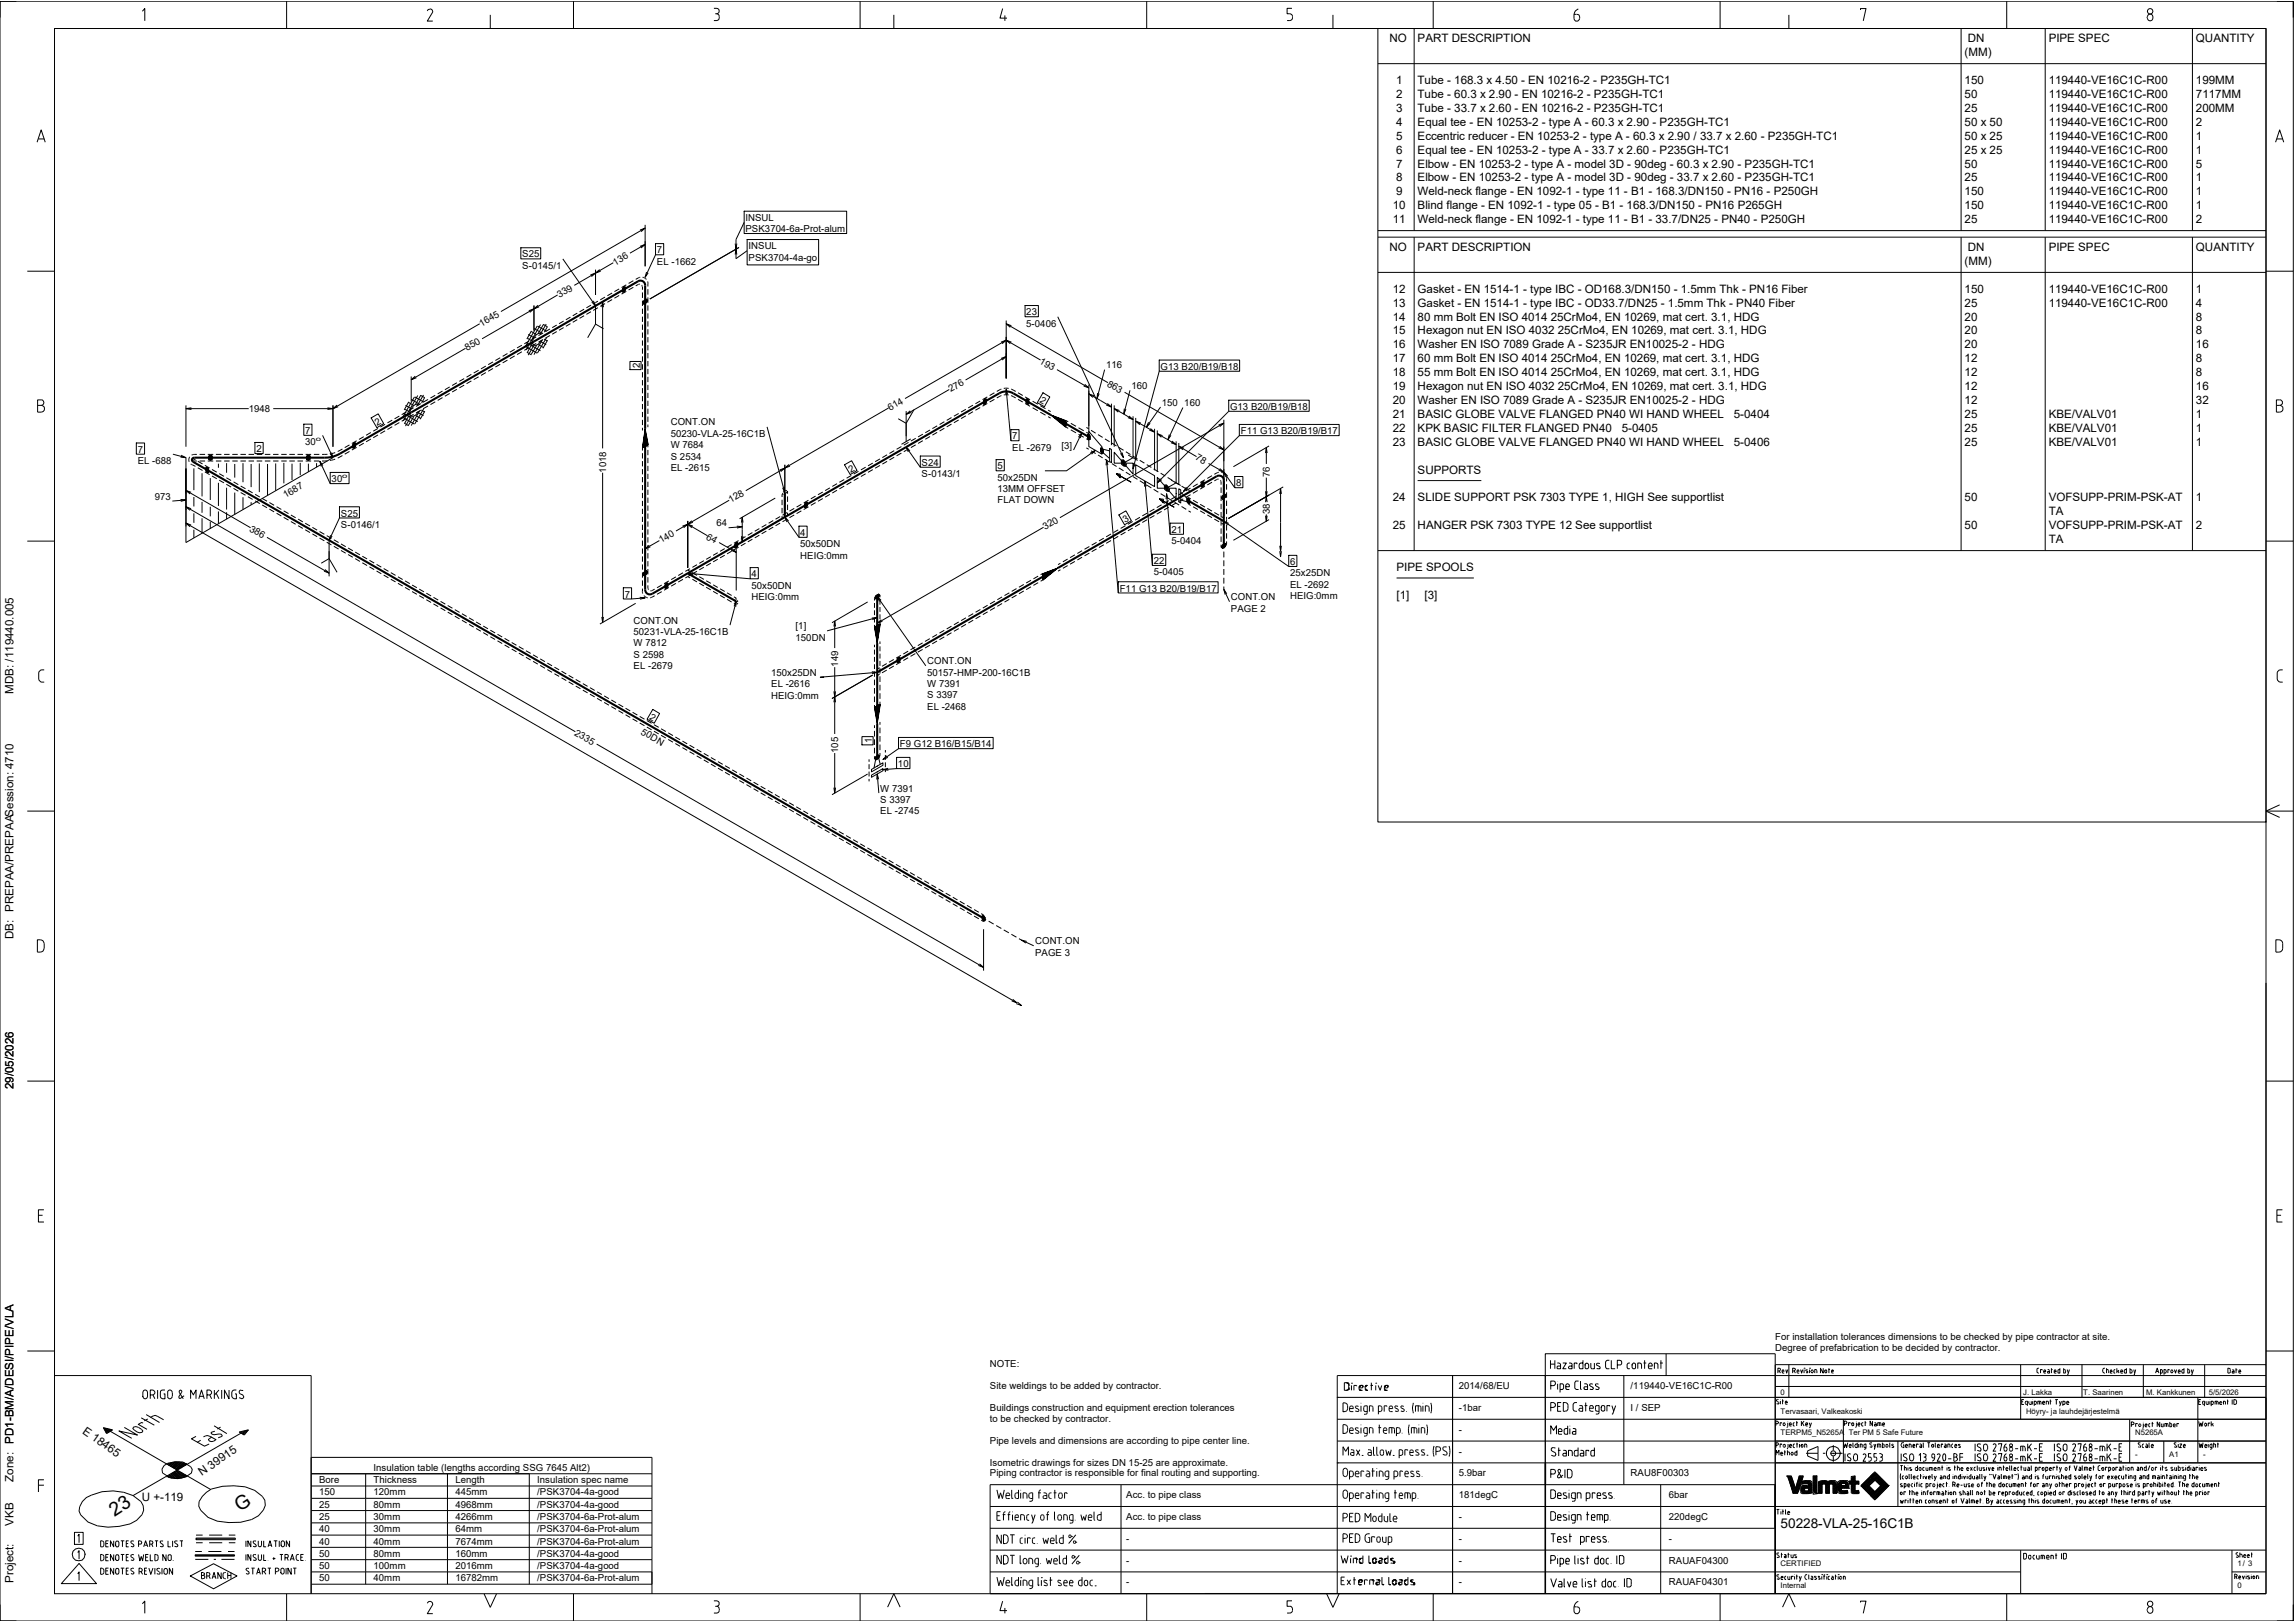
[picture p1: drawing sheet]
<svg xmlns="http://www.w3.org/2000/svg" width="841mm" height="594mm" viewBox="0 0 841 594" stroke-linecap="round" stroke-linejoin="round" font-family="sans-serif">
<defs><g id="words">
<g font-size="7.1">
<text x="42" y="556" transform="rotate(-33 42 556)">23</text>
<text x="87.9" y="554" transform="rotate(-33 87.9 554)">G</text>
</g>
<text font-size="4.9" x="652.5" y="560">50228-VLA-25-16C1B</text>
<g font-size="4.2">
<text x="509.2" y="15.5">NO</text>
<text x="519.5" y="15.5">PART DESCRIPTION</text>
<text x="721.1" y="15.5">DN</text>
<text x="750.7" y="15.5">PIPE SPEC</text>
<text x="804.7" y="15.5">QUANTITY</text>
<text x="719.9" y="20.5">(MM)</text>
<text x="511.6" y="30.8">1</text>
<text x="511.6" y="35.9">2</text>
<text x="519.5" y="30.8">Tube - 168.3 x 4.50 - EN 10216-2 - P235GH-TC1</text>
<text x="519.5" y="35.9">Tube - 60.3 x 2.90 - EN 10216-2 - P235GH-TC1</text>
<text x="719.9" y="30.8">150</text>
<text x="719.9" y="35.9">50</text>
<text x="750.7" y="30.8">119440-VE16C1C-R00</text>
<text x="750.7" y="35.9">119440-VE16C1C-R00</text>
<text x="804.7" y="30.8">199MM</text>
<text x="804.7" y="35.9">7117MM</text>
<text x="511.6" y="41">3</text>
<text x="519.5" y="41">Tube - 33.7 x 2.60 - EN 10216-2 - P235GH-TC1</text>
<text x="719.9" y="41">25</text>
<text x="750.7" y="41">119440-VE16C1C-R00</text>
<text x="804.7" y="41">200MM</text>
<text x="511.6" y="46.1">4</text>
<text x="519.5" y="46.1">Equal tee - EN 10253-2 - type A - 60.3 x 2.90 - P235GH-TC1</text>
<text x="719.9" y="46.1">50 x 50</text>
<text x="750.7" y="46.1">119440-VE16C1C-R00</text>
<text x="804.7" y="46.1">2</text>
<text x="511.6" y="51.2">5</text>
<text x="519.5" y="51.2">Eccentric reducer - EN 10253-2 - type A - 60.3 x 2.90 / 33.7 x 2.60 - P235GH-TC1</text>
<text x="719.9" y="51.2">50 x 25</text>
<text x="750.7" y="51.2">119440-VE16C1C-R00</text>
<text x="804.7" y="51.2">1</text>
<text x="511.6" y="56.3">6</text>
<text x="519.5" y="56.3">Equal tee - EN 10253-2 - type A - 33.7 x 2.60 - P235GH-TC1</text>
<text x="719.9" y="56.3">25 x 25</text>
<text x="750.7" y="56.3">119440-VE16C1C-R00</text>
<text x="804.7" y="56.3">1</text>
<text x="511.6" y="61.4">7</text>
<text x="519.5" y="61.4">Elbow - EN 10253-2 - type A - model 3D - 90deg - 60.3 x 2.90 - P235GH-TC1</text>
<text x="719.9" y="61.4">50</text>
<text x="750.7" y="61.4">119440-VE16C1C-R00</text>
<text x="804.7" y="61.4">5</text>
<text x="511.6" y="66.5">8</text>
<text x="511.6" y="71.6">9</text>
<text x="519.5" y="66.5">Elbow - EN 10253-2 - type A - model 3D - 90deg - 33.7 x 2.60 - P235GH-TC1</text>
<text x="519.5" y="71.6">Weld-neck flange - EN 1092-1 - type 11 - B1 - 168.3/DN150 - PN16 - P250GH</text>
<text x="719.9" y="66.5">25</text>
<text x="719.9" y="71.6">150</text>
<text x="750.7" y="66.5">119440-VE16C1C-R00</text>
<text x="750.7" y="71.6">119440-VE16C1C-R00</text>
<text x="804.7" y="66.5">1</text>
<text x="804.7" y="71.6">1</text>
<text x="510.4" y="76.7">10</text>
<text x="519.5" y="76.7">Blind flange - EN 1092-1 - type 05 - B1 - 168.3/DN150 - PN16 P265GH</text>
<text x="719.9" y="76.7">150</text>
<text x="750.7" y="76.7">119440-VE16C1C-R00</text>
<text x="804.7" y="76.7">1</text>
<text x="510.4" y="81.8">11</text>
<text x="519.5" y="81.8">Weld-neck flange - EN 1092-1 - type 11 - B1 - 33.7/DN25 - PN40 - P250GH</text>
<text x="719.9" y="81.8">25</text>
<text x="750.7" y="81.8">119440-VE16C1C-R00</text>
<text x="804.7" y="81.8">2</text>
<text x="509.2" y="92">NO</text>
<text x="519.5" y="92">PART DESCRIPTION</text>
<text x="721.1" y="92">DN</text>
<text x="750.7" y="92">PIPE SPEC</text>
<text x="804.7" y="92">QUANTITY</text>
<text x="719.9" y="97">(MM)</text>
<text x="510.4" y="107.3">12</text>
<text x="519.5" y="107.3">Gasket - EN 1514-1 - type IBC - OD168.3/DN150 - 1.5mm Thk - PN16 Fiber</text>
<text x="719.9" y="107.3">150</text>
<text x="750.7" y="107.3">119440-VE16C1C-R00</text>
<text x="804.7" y="107.3">1</text>
<text x="510.4" y="112.4">13</text>
<text x="519.5" y="112.4">Gasket - EN 1514-1 - type IBC - OD33.7/DN25 - 1.5mm Thk - PN40 Fiber</text>
<text x="719.9" y="112.4">25</text>
<text x="750.7" y="112.4">119440-VE16C1C-R00</text>
<text x="804.7" y="112.4">4</text>
<text x="510.4" y="117.5">14</text>
<text x="519.5" y="117.5">80 mm Bolt EN ISO 4014</text>
<text x="568.3" y="117.5">25CrMo4, EN 10269, mat cert. 3.1, HDG</text>
<text x="719.9" y="117.5">20</text>
<text x="804.7" y="117.5">8</text>
<text x="510.4" y="122.6">15</text>
<text x="519.5" y="122.6">Hexagon nut EN ISO 4032</text>
<text x="570.9" y="122.6">25CrMo4, EN 10269, mat cert. 3.1, HDG</text>
<text x="719.9" y="122.6">20</text>
<text x="804.7" y="122.6">8</text>
<text x="510.4" y="127.7">16</text>
<text x="519.5" y="127.7">Washer EN ISO 7089 Grade A - S235JR EN10025-2 - HDG</text>
<text x="719.9" y="127.7">20</text>
<text x="804.7" y="127.7">16</text>
<text x="510.4" y="132.8">17</text>
<text x="510.4" y="137.9">18</text>
<text x="519.5" y="132.8">60 mm Bolt EN ISO 4014</text>
<text x="519.5" y="137.9">55 mm Bolt EN ISO 4014</text>
<text x="568.3" y="132.8">25CrMo4, EN 10269, mat cert. 3.1, HDG</text>
<text x="568.3" y="137.9">25CrMo4, EN 10269, mat cert. 3.1, HDG</text>
<text x="719.9" y="132.8">12</text>
<text x="719.9" y="137.9">12</text>
<text x="804.7" y="132.8">8</text>
<text x="804.7" y="137.9">8</text>
<text x="510.4" y="143">19</text>
<text x="519.5" y="143">Hexagon nut EN ISO 4032</text>
<text x="570.9" y="143">25CrMo4, EN 10269, mat cert. 3.1, HDG</text>
<text x="719.9" y="143">12</text>
<text x="804.7" y="143">16</text>
<text x="510.4" y="148.1">20</text>
<text x="519.5" y="148.1">Washer EN ISO 7089 Grade A - S235JR EN10025-2 - HDG</text>
<text x="719.9" y="148.1">12</text>
<text x="804.7" y="148.1">32</text>
<text x="510.4" y="153.2">21</text>
<text x="519.5" y="153.2">BASIC GLOBE VALVE FLANGED PN40 WI HAND WHEEL</text>
<text x="635.3" y="153.2">5-0404</text>
<text x="719.9" y="153.2">25</text>
<text x="750.7" y="153.2">KBE/VALV01</text>
<text x="804.7" y="153.2">1</text>
<text x="510.4" y="158.3">22</text>
<text x="519.5" y="158.3">KPK BASIC FILTER FLANGED PN40</text>
<text x="594.3" y="158.3">5-0405</text>
<text x="719.9" y="158.3">25</text>
<text x="750.7" y="158.3">KBE/VALV01</text>
<text x="804.7" y="158.3">1</text>
<text x="510.4" y="163.4">23</text>
<text x="519.5" y="163.4">BASIC GLOBE VALVE FLANGED PN40 WI HAND WHEEL</text>
<text x="635.3" y="163.4">5-0406</text>
<text x="719.9" y="163.4">25</text>
<text x="750.7" y="163.4">KBE/VALV01</text>
<text x="804.7" y="163.4">1</text>
<text x="519.5" y="173.6">SUPPORTS</text>
<text x="510.4" y="183.7">24</text>
<text x="519.5" y="183.7">SLIDE SUPPORT PSK 7303 TYPE 1, HIGH See supportlist</text>
<text x="719.9" y="183.7">50</text>
<text x="750.7" y="183.7">VOFSUPP-PRIM-PSK-AT</text>
<text x="804.7" y="183.7">1</text>
<text x="750.7" y="188.7">TA</text>
<text x="510.4" y="193.9">25</text>
<text x="519.5" y="193.9">HANGER PSK 7303 TYPE 12 See supportlist</text>
<text x="719.9" y="193.9">50</text>
<text x="750.7" y="193.9">VOFSUPP-PRIM-PSK-AT</text>
<text x="804.7" y="193.9">2</text>
<text x="750.7" y="198.9">TA</text>
<text x="511.8" y="209.2">PIPE SPOOLS</text>
<text x="511.8" y="219.4">[1]</text>
<text x="522" y="219.4">[3]</text>
<text x="5" y="254.2" transform="rotate(-90 5 254.2)">MDB: /119440.005</text>
<text x="5" y="344.2" transform="rotate(-90 5 344.2)">DB: PREPAA/PREPAASession: 4710</text>
<text x="5" y="399.1" transform="rotate(-90 5 399.1)">29/05/2026</text>
<text x="30" y="525" transform="rotate(35 30 525)">E 18465</text>
<text x="5" y="529" transform="rotate(-90 5 529)">PD1-BM/A/DESI/PIPE/VLA</text>
<text x="5" y="543" transform="rotate(-90 5 543)">Zone:</text>
<text x="74" y="541" transform="rotate(-35 74 541)">N 39915</text>
<text x="52" y="550">U +-119</text>
<text x="5" y="559" transform="rotate(-90 5 559)">VKB</text>
<text x="5" y="580" transform="rotate(-90 5 580)">Project:</text>
</g>
<g font-size="3.5">
<text x="273.2" y="81">INSUL</text>
<text x="273.2" y="85.1">PSK3704-6a-Prot-alum</text>
<text x="191.4" y="94.4">S25</text>
<text x="240.7" y="92.9">7</text>
<text x="274.3" y="91.4">INSUL</text>
<text x="274.3" y="95.5">PSK3704-4a-go</text>
<text x="191.4" y="98.5">S-0145/1</text>
<text x="225.4" y="97.4" transform="rotate(-30 225.4 97.4)">136</text>
<text x="240.7" y="97">EL -1662</text>
<text x="205" y="109.2" transform="rotate(-30 205 109.2)">339</text>
<text x="176.4" y="119.7" transform="rotate(-30 176.4 119.7)">1645</text>
<text x="376.1" y="115.6">23</text>
<text x="376.1" y="119.7">5-0406</text>
<text x="171.2" y="128.7" transform="rotate(-30 171.2 128.7)">850</text>
<text x="234.4" y="134.9" transform="rotate(-90 234.4 134.9)">2</text>
<text x="380.7" y="133" transform="rotate(30 380.7 133)">193</text>
<text x="405.3" y="134.9">116</text>
<text x="425.3" y="135.5">G13 B20/B19/B18</text>
<text x="348.5" y="143.8" transform="rotate(-30 348.5 143.8)">276</text>
<text x="405.4" y="141.3" transform="rotate(30 405.4 141.3)">863</text>
<text x="414.6" y="142.5">160</text>
<text x="380.8" y="147.4" transform="rotate(30 380.8 147.4)">2</text>
<text x="425.8" y="148.6">150</text>
<text x="434" y="148.8">160</text>
<text x="91.1" y="151">1948</text>
<text x="138.3" y="156" transform="rotate(-30 138.3 156)">2</text>
<text x="245.8" y="155.9">CONT.ON</text>
<text x="326.2" y="150.6" transform="rotate(-30 326.2 150.6)">614</text>
<text x="450.8" y="150.2">G13 B20/B19/B18</text>
<text x="111.8" y="159">7</text>
<text x="245.8" y="160.1">50230-VLA-25-16C1B</text>
<text x="370.9" y="161">7</text>
<text x="454.7" y="159.1">F11 G13 B20/B19/B17</text>
<text x="50.5" y="165.9">7</text>
<text x="94" y="165.7">2</text>
<text x="111.8" y="163.2">30</text>
<text x="245.8" y="164.2">W 7684</text>
<text x="370.9" y="165.2">EL -2679</text>
<text x="389" y="164.4">[3]</text>
<text x="50.5" y="170.1">EL -688</text>
<text x="222.1" y="173.2" transform="rotate(-90 222.1 173.2)">1018</text>
<text x="245.8" y="168.4">S 2534</text>
<text x="245.8" y="172.6">EL -2615</text>
<text x="311.7" y="173.2" transform="rotate(-30 311.7 173.2)">2</text>
<text x="337.7" y="170.7">S24</text>
<text x="365.5" y="172">5</text>
<text x="437.9" y="168.4" transform="rotate(30 437.9 168.4)">78</text>
<text x="121.5" y="176.7">30</text>
<text x="337.7" y="174.9">S-0143/1</text>
<text x="365.5" y="176.2">50x25DN</text>
<text x="453" y="178.2">8</text>
<text x="465.3" y="175" transform="rotate(-90 465.3 175)">76</text>
<text x="56.8" y="183.1">973</text>
<text x="104.6" y="182.7" transform="rotate(-30 104.6 182.7)">1687</text>
<text x="267.9" y="184.3" transform="rotate(-30 267.9 184.3)">128</text>
<text x="365.5" y="180.3">13MM OFFSET</text>
<text x="365.5" y="184.5">FLAT DOWN</text>
<text x="124.9" y="189.3">S25</text>
<text x="412.3" y="191.6" transform="rotate(-30 412.3 191.6)">3</text>
<text x="465.3" y="188.4" transform="rotate(-90 465.3 188.4)">38</text>
<text x="91.2" y="194.4" transform="rotate(30 91.2 194.4)">386</text>
<text x="124.9" y="193.4">S-0146/1</text>
<text x="258.6" y="197.3" transform="rotate(30 258.6 197.3)">64</text>
<text x="262.6" y="192.9">64</text>
<text x="293.3" y="196.4">4</text>
<text x="383" y="194.2" transform="rotate(-30 383 194.2)">320</text>
<text x="429.3" y="195.3">21</text>
<text x="242.3" y="199.1" transform="rotate(-30 242.3 199.1)">140</text>
<text x="293.3" y="200.5">50x50DN</text>
<text x="429.3" y="199.5">5-0404</text>
<text x="293.3" y="204.7">HEIG:0mm</text>
<text x="422.8" y="206.7">22</text>
<text x="472.7" y="207.1">6</text>
<text x="275.4" y="211.6">4</text>
<text x="275.4" y="215.7">50x50DN</text>
<text x="422.8" y="210.8">5-0405</text>
<text x="472.7" y="211.2">25x25DN</text>
<text x="472.7" y="215.4">EL -2692</text>
<text x="229" y="219">7</text>
<text x="275.4" y="219.9">HEIG:0mm</text>
<text x="410.3" y="216.8">F11 G13 B20/B19/B17</text>
<text x="451.1" y="219.9">CONT.ON</text>
<text x="472.7" y="219.6">HEIG:0mm</text>
<text x="451.1" y="224.1">PAGE 2</text>
<text x="232.2" y="228.6">CONT.ON</text>
<text x="232.2" y="232.7">50231-VLA-25-16C1B</text>
<text x="291.6" y="230.7">[1]</text>
<text x="232.2" y="236.9">W 7812</text>
<text x="291.6" y="234.8">150DN</text>
<text x="232.2" y="241">S 2598</text>
<text x="232.2" y="245.2">EL -2679</text>
<text x="307.1" y="244.4" transform="rotate(-90 307.1 244.4)">149</text>
<text x="339.7" y="243.4">CONT.ON</text>
<text x="282.6" y="247.6">150x25DN</text>
<text x="282.6" y="251.8">EL -2616</text>
<text x="339.7" y="247.6">50157-HMP-200-16C1B</text>
<text x="339.7" y="251.8">W 7391</text>
<text x="282.6" y="256">HEIG:0mm</text>
<text x="339.7" y="255.9">S 3397</text>
<text x="237.8" y="263.4" transform="rotate(30 237.8 263.4)">2</text>
<text x="339.7" y="260.1">EL -2468</text>
<text x="210.3" y="269.2" transform="rotate(30 210.3 269.2)">2335</text>
<text x="234.6" y="268.8" transform="rotate(30 234.6 268.8)">50DN</text>
<text x="307.1" y="275.9" transform="rotate(-90 307.1 275.9)">105</text>
<text x="319.5" y="272.4" transform="rotate(-90 319.5 272.4)">1</text>
<text x="329.7" y="273.8">F9 G12 B16/B15/B14</text>
<text x="329.1" y="281.1">10</text>
<text x="322.6" y="290.1">W 7391</text>
<text x="322.6" y="294.3">S 3397</text>
<text x="322.6" y="298.4">EL -2745</text>
<text x="379.3" y="346.1">CONT.ON</text>
<text x="379.3" y="350.2">PAGE 3</text>
<text x="650.5" y="491.1">For installation tolerances dimensions to be checked by pipe contractor at site.</text>
<text x="650.5" y="495.1">Degree of prefabrication to be decided by contractor.</text>
<text x="362.7" y="501">NOTE:</text>
<text x="362.7" y="509">Site weldings to be added by contractor.</text>
<text x="534.6" y="509">2014/68/EU</text>
<text x="597.6" y="509">/119440-VE16C1C-R00</text>
<text x="362.7" y="517">Buildings construction and equipment erection tolerances</text>
<text x="362.7" y="521">to be checked by contractor.</text>
<text x="534.6" y="517">-1bar</text>
<text x="597.6" y="517">I / SEP</text>
<text x="534.6" y="525">-</text>
<text x="362.7" y="529">Pipe levels and dimensions are according to pipe center line.</text>
<text x="534.6" y="533">-</text>
<text x="136.9" y="539">Insulation table (lengths according SSG 7645 Alt2)</text>
<text x="362.7" y="537">Isometric drawings for sizes DN 15-25 are approximate.</text>
<text x="116.9" y="543.5">Bore</text>
<text x="136.9" y="543.5">Thickness</text>
<text x="166.9" y="543.5">Length</text>
<text x="196.9" y="543.5">Insulation spec name</text>
<text x="362.7" y="541">Piping contractor is responsible for final routing and supporting.</text>
<text x="534.6" y="541">5.9bar</text>
<text x="597.6" y="541">RAU8F00303</text>
<text x="116.9" y="548">150</text>
<text x="136.9" y="548">120mm</text>
<text x="166.9" y="548">445mm</text>
<text x="196.9" y="548">/PSK3704-4a-good</text>
<text x="412.7" y="549">Acc. to pipe class</text>
<text x="534.6" y="549">181degC</text>
<text x="611.5" y="549">6bar</text>
<text x="116.9" y="552.5">25</text>
<text x="116.9" y="557">25</text>
<text x="136.9" y="552.5">80mm</text>
<text x="136.9" y="557">30mm</text>
<text x="166.9" y="552.5">4968mm</text>
<text x="166.9" y="557">4266mm</text>
<text x="196.9" y="552.5">/PSK3704-4a-good</text>
<text x="196.9" y="557">/PSK3704-6a-Prot-alum</text>
<text x="412.7" y="557">Acc. to pipe class</text>
<text x="534.6" y="557">-</text>
<text x="611.5" y="557">220degC</text>
<text x="116.9" y="561.5">40</text>
<text x="136.9" y="561.5">30mm</text>
<text x="166.9" y="561.5">64mm</text>
<text x="196.9" y="561.5">/PSK3704-6a-Prot-alum</text>
<text x="116.9" y="566">40</text>
<text x="136.9" y="566">40mm</text>
<text x="166.9" y="566">7674mm</text>
<text x="196.9" y="566">/PSK3704-6a-Prot-alum</text>
<text x="412.7" y="565">-</text>
<text x="534.6" y="565">-</text>
<text x="611.5" y="565">-</text>
<text x="116.9" y="570.5">50</text>
<text x="116.9" y="575">50</text>
<text x="136.9" y="570.5">80mm</text>
<text x="136.9" y="575">100mm</text>
<text x="166.9" y="570.5">160mm</text>
<text x="166.9" y="575">2016mm</text>
<text x="196.9" y="570.5">/PSK3704-4a-good</text>
<text x="196.9" y="575">/PSK3704-4a-good</text>
<text x="412.7" y="573">-</text>
<text x="534.6" y="573">-</text>
<text x="611.5" y="573">RAUAF04300</text>
<text x="116.9" y="579.5">50</text>
<text x="136.9" y="579.5">40mm</text>
<text x="166.9" y="579.5">16782mm</text>
<text x="196.9" y="579.5">/PSK3704-6a-Prot-alum</text>
<text x="412.7" y="581">-</text>
<text x="534.6" y="581">-</text>
<text x="611.5" y="581">RAUAF04301</text>
</g>
<g font-size="2.8">
<text x="652.5" y="511">0</text>
<text x="741.4" y="511">J. Lakka</text>
<text x="763.4" y="511">T. Saarinen</text>
<text x="786.4" y="511">M. Kankkunen</text>
<text x="809.4" y="511">5/5/2026</text>
<text x="652.5" y="518">Tervasaari, Valkeakoski</text>
<text x="742.4" y="518">Höyry- ja lauhdejärjestelmä</text>
<text x="652.5" y="526">TERPM5_N5265A</text>
<text x="677.5" y="526">Ter PM 5 Safe Future</text>
<text x="782.4" y="526">N5265A</text>
<text x="782.4" y="534">-</text>
<text x="794.9" y="534">A1</text>
<text x="807.4" y="534">-</text>
<text x="652.5" y="574">CERTIFIED</text>
<text x="819.9" y="574">1/ 3</text>
<text x="652.5" y="582">Internal</text>
<text x="819.9" y="582">0</text>
</g>
<g font-size="2.3">
<text x="115.7" y="161.5">o</text>
<text x="125.4" y="175">o</text>
</g>
</g></defs>
<g fill="none" stroke="#000" stroke-width=".37">
<path d="M0 .4h840.4v593.6h-840.4zM6 .4h-6v6.1M20 10.4h810.4v573.6h-810.4zM52.2 4.1l.9-1v4.5M105 .4v10M157.6 3.4h-.5l-.5 .6M157.6 3.2a.95 .95 0 0 1 .8 1.5l-1.8 3h2M179.7 5.4v5M210.2 .4v10M261.6 3.1h1a1.03 1.03 0 0 1 .9 1.2 1.03 1.03 0 0 1-1.4 .7M262.6 5a.89 .89 0 0 1 .9 1M263.5 6.5a.89 .89 0 0 1-.9 1h-1"/>
<path d="M263.6 6v.5M315.2 .4v10M327.5 5.4v5M367.4 3.1l-1 3.5h2.6M368.2 5.6v2M420.2 .4v10M473.4 3.1h-1.7v1.9h1a1.28 1.28 0 0 1 1 1.3 1.28 1.28 0 0 1-1 1.2h-1M488.5 5.4v5M504.9 10.4h325.5v290.8h-325.5zM504.9 10.4h325.5M518.2 10.4v74.1M525.2 .4v10"/>
<path d="M577.8 5.3h-1v1.4a.99 .99 0 0 0 1 1 .99 .99 0 0 0 1-1M577.9 5.3a1.02 1.02 0 0 1 1 1.4M578.4 3.2a2.37 2.37 0 0 0-1.6 2.1M630.3 .4v10M655.5 5.4v5M681.8 3.7v-.6h2l-1 4.5M718.6 10.4v74.1M735.4 .4v10M749.5 10.4v74.1M786.8 6.2v.4M786.9 6.2a1.1 1.1 0 0 1 1.6-.9 1.1 1.1 0 0 1 .3 1.7 .99 .99 0 0 1-1.1 .6 .99 .99 0 0 1-.8-1M803.4 10.4v74.1"/>
<path d="M834.4 .4h6v6.1M504.9 23.3h325.5M13.6 52.1l1.5-4.5 1.5 4.5M14.1 50.9h2.1M833.9 52.1l1.5-4.5 1.5 4.5M834.4 50.9h2.1M272.7 77.4h37.6v8.2h-37.6zM10 99.4h10M190.9 90.8h7.2v4.1h-7.2zM206.2 94.9l12 17.2v6.7l-2.9 5M218.2 98.9v9.2M219.8 98.8l-1.6 1.3 1.9-.7"/>
<path d="M224.7 96.3l-14.2 8.3M234.5 90.3l1.9-.7-1.5 1.3M234.5 84.3l1.9-.7-1.5 1.3M236.4 82.4v15.2M236.4 89.6l-5.6 3.2M236.4 83.6l-52.8 30.6M236.9 99.7l-.5 1.9 1.1-1.6M240.2 89.3h3v4.1h-3zM240.2 93.4l-3.8 8.2M269.4 93.3l.3-2 .3 2M269.4 89.3l.3 2 .3-2M270.8 90.7l-32.7 18.9"/>
<path d="M272.7 81.5l-3 6.3v7l4.1-2.9M273.8 87.8h26.2v9.3h-26.2zM504.9 84.5h325.5M504.9 86.9h325.5M504.9 99.8h325.5M518.2 86.9v114.9M718.6 86.9v114.9M749.5 86.9v114.9M803.4 86.9v114.9M830.4 99.4h10M175.8 118.6l-53.8 31.1h-21.9M193.8 113.9l1.9-.7-1.6 1.3"/>
<path d="M195.7 112v9.1M196.9 119.5l-4.3 7.4M196.9 119.5l3.4 1.9M197.2 111.9l-1.5 1.3 1.8-.7M198.1 118.9l-5.3 9.3M199.1 118.9l1.5 .9M199.1 118.9l-1.9 3.4M200.2 118.8l-2.1 3.5M200.6 119.8l-1.2 1.9M204 119.1l-1.6 1M204.3 108.1l-27.6 16M206.5 117.6l-1.6 1"/>
<path d="M209 116.2l-1.6 1M209 118.6l-1.6 1M211.5 114.7l-1.6 1M211.5 117.1l-1.6 1M214 113.3l-1.6 1M214 115.7l-1.6 1M216.4 100.8l1.8-.7-1.5 1.3M216.6 111.8l-1.7 1M216.6 114.2l-1.7 1M217.4 110.3l.8 1.8-1.4-1.4M218.2 118.8l2.9 1.6M219.1 110.4l-1.7 1"/>
<path d="M219.1 112.8l-1.7 1M220.5 112.6l.3-2.1 .3 2.1M220.8 110.5v53.8M221.7 108.9l-1.7 1M221.7 111.3l-1.7 1M224.3 107.4l-1.7 1M224.3 109.8l-1.7 1M226.9 105.9l-1.7 1M226.9 108.3l-1.7 1M228.6 105.1l.5 .1v1.2l-.5 .7-.5-.1v-1.2zM229.5 104.4l-1.7 1M229.5 106.8l-1.7 1"/>
<path d="M232.1 102.9l-1.7 1M232.1 105.3l-1.7 1M232.9 103.6l-13.1 7.6M234.5 104.1l-1.5 .7M234.6 101.6l-1.6 .8M235.1 104.5l.3 .7M235.4 105.2v1M235.4 107.2v2M235.4 110.2v1.9M235.4 113.1v1.9M235.4 116v2M235.4 118.9v2"/>
<path d="M235.5 101.6l1.4 .8M235.9 110.3l1-.6 .4 .4-.4 .8-1 .6-.4-.4zM237.3 103.1l.1 1.9M237.4 106v2M237.4 109v1.9M237.4 111.9v1.9M237.4 114.8v1.9M237.4 117.7v2M368.7 117.5v21.2M368.7 118.6l37.3 21.6M370.6 119.4l-1.9-.8 1.5 1.4M375.6 112h4.9v4.1h-4.9z"/>
<path d="M387.6 116.1l24.1 51.6M150.7 137.9v9.2M152.2 137.8l-1.5 1.3 1.9-.7M170.1 138.7l-1.8 1M170.6 127.6l-19.9 11.5M172.7 137.2l-1.7 1M172.7 139.6l-1.7 1M175.4 135.7l-1.8 1M175.4 138.1l-1.8 1M178 134.1l-1.7 1.1M178 136.5l-1.7 1.1M180.7 132.6l-1.8 1"/>
<path d="M180.7 135l-1.8 1M183.3 131.1l-1.8 1M183.3 133.5l-1.8 1M186 129.5l-1.8 1.1M186 132l-1.8 1M188.6 128l-1.8 1.1M188.6 130.4l-1.8 1.1M191.2 126.5l-1.7 1M191.2 128.9l-1.7 1M192.6 126.9l4.3 2.5M192.8 125.4l5.3 3.1M193.1 129.1l1.6 .9"/>
<path d="M193.2 123.9l2 1.2M193.5 122.6l2.2 1.2M193.9 125l-1.8 1M193.9 127.4l-1.8 1M194.7 121.4l1.9 1.2M194.7 121.3l-1.6 2.9M195.2 125.7l-2 3.4M195.7 126.6l-2.2 3.5M195.7 120.4l3 1.8M196.5 123.5l-1.7 1M196.5 125.9l-1.7 1M196.6 126.6l-1.9 3.2"/>
<path d="M197.2 126.3l1.9 1M198.1 125.1l2.1 1.2M198.4 122.5a1.52 1.52 0 0 0-2.4 .9 1.9 1.9 0 0 0 0 3.2 2.58 2.58 0 0 0 2.3-1.8M198.7 124.5l-3 5.5M199 124.4l-1.7 1M199 122l-1.7 1M199.4 124.2l1.2 .8M200.3 123.8l-3.4 5.6M200.6 124.7l-1.6 2.9M201.5 120.6l-1.6 .9M201.5 122.9l-1.6 1M204 121.5l-1.6 1"/>
<path d="M206.5 120l-1.6 1M230.8 132.5h4.1v2.9h-4.1zM235.4 121.8v2M235.4 124.7v2M235.4 127.6v2M235.4 130.6v1.9M235.4 133.5v1.9M235.4 136.4v1.9M235.4 139.3v1.9M237.4 120.6v2M237.4 123.5v2M237.4 126.5v1.9"/>
<path d="M237.4 129.4v1.9M237.4 132.3v1.9M237.4 135.2v1.9M237.4 138.1v1.9M366.8 131.3l1.9-.7-1.5 1.3M366.8 125.4l1.9-.7-1.5 1.3M368.7 130.6l-14.9 8.7M370.6 125.4l-1.9-.7 1.5 1.3M381.3 131.9l-12.6-7.2-37.1 21.3M387.3 135.4l11.7 6.7M404.8 135.4l-2.8 10.6M424.8 131.9h29.5v4.1h-29.5z"/>
<path d="M424.8 136l-9.6 35.7M13.8 146.5h1.3a1.01 1.01 0 0 1 1 1 1.01 1.01 0 0 1-1 1 1.24 1.24 0 0 1 1.2 1.3 1.24 1.24 0 0 1-1.2 1.2h-1.3zM13.8 148.5h1.3M68.1 149.7h23M68.1 148.5v15.2M70.2 149.4l-2.1 .3 2.1 .3M111.3 155.4h3v4.1h-3zM118.2 159.5l3.8 8.2-53.9 31.1v-31.1l-4.7-1.3M120 149.4l2 .3-2 .3M122 148.5v15.2M123.5 148.4l-1.5 1.3 1.9-.7M135.9 158.5l-1.7 1"/>
<path d="M136 153.1l2.6-1.5 2 3.6-2.5 1.5zM138.5 157l-1.7 1M138.5 159.4l-1.7 1M141.1 155.5l-1.7 1M141.1 157.9l-1.7 1M143.7 154l-1.7 1M143.7 156.3l-1.7 1.1M146.3 152.5l-1.7 1M146.3 154.9l-1.7 1M147.6 152.9l4.3 2.5M147.8 151.4l5.3 3.1M148.1 155l1.7 1"/>
<path d="M148.3 149.9l1.9 1.1M148.6 148.5l2.1 1.2M148.9 150.9l-1.7 1M148.9 153.3l-1.7 1.1M149.7 147.4l2 1.2M149.8 147.2l-1.7 3M150.2 151.6l-1.9 3.5M150.7 152.5l-2.1 3.6M150.7 146.3l3.1 1.8M151.6 149.4l-1.8 1M151.6 151.8l-1.8 1M151.7 152.5l-2 3.3"/>
<path d="M151.9 145.4l-4.3 7.4M152 145.4l3.3 1.9M152.3 152.2l1.9 1.1M153.1 144.9l-5.3 9.3M153.1 151.1l2.1 1.2M153.4 148.4a2.18 2.18 0 0 0-2.9 1.6 1.73 1.73 0 0 0 .5 2.5 2.64 2.64 0 0 0 2.3-1.7M153.8 150.5l-3.1 5.4M154.1 144.9l1.6 .8M154.2 144.9l-2 3.4M154.2 147.9l-1.7 1M154.2 150.3l-1.7 1M154.4 150.2l1.2 .7"/>
<path d="M155.2 144.7l-2.1 3.6M155.3 149.7l-3.3 5.6M155.6 145.7l-1.1 2M155.7 150.6l-1.7 3M156.9 146.4l-1.8 1M156.9 148.8l-1.8 1M159.5 144.9l-1.7 1M159.5 147.2l-1.7 1M162.2 143.3l-1.8 1M162.2 145.7l-1.8 1M164.8 141.8l-1.8 1M164.8 144.2l-1.8 1"/>
<path d="M167.4 140.3l-1.7 1M167.4 142.6l-1.7 1.1M170.1 141.1l-1.8 1M235.4 142.2v1.9M235.4 145.1v2M235.4 148v2M235.4 150.9v2M235.4 153.8v2M235.4 156.8v.9M236.4 157.1l-.1 6.4 .1-2.1 .1 2-.3 .2 .2-2.8 .3 2.5-.6 .4 .3-3.5 .4 3.1-.9 .5 .5-4.2 .6 3.6-1.2 .7 .6-4.9 .7 4.1-1.5 .8 .8-5.5 .8 4.6-1.7 1 .9-6.3 1 5.2-2 1.2 1-7 1.1 5.8-1.1 .6M237.4 141v1.9M237.4 143.9v2"/>
<path d="M237.4 146.8v2M237.4 149.7v2M237.4 152.7v1.9M237.4 155.6v.9M281.1 156.4l6.5 24.1M325.6 149.5l-52.3 30.3M332.1 150.6v11.2M333.6 150.5l-1.5 1.3 1.9-.7M334.9 150.1l-2.8 5-3-1.7M338.2 159.1l-1.8 1M340.8 157.6l-1.7 1M340.8 160l-1.7 1"/>
<path d="M343.4 156l-1.7 1.1M343.4 158.4l-1.7 1M346.1 154.5l-1.8 1.1M346.1 156.9l-1.8 1.1M347.8 142.7l-15.7 9.1M348.7 153l-1.8 1M348.7 155.4l-1.8 1M351.3 151.5l-1.7 1M351.3 153.9l-1.7 1M353.9 150l-1.7 1M353.9 152.4l-1.7 1M356.5 148.5l-1.7 1"/>
<path d="M356.5 150.9l-1.7 1M359.2 146.9l-1.8 1M359.2 149.3l-1.8 1M360.9 146.1l.5 .1v1.2l-.5 .7-.5-.1v-1.2zM361.8 145.4l-1.7 1.1M361.8 147.8l-1.7 1M364.4 143.9l-1.7 1M364.4 146.3l-1.7 1M367 142.6l-1.7 .8M367 145l-1.7 .8M367.8 142.3h1.8M367.8 144.7h1.8"/>
<path d="M368.7 142.6l1.7 18.9M369.2 144.5l-.5-1.9-.2 2M370.4 157.4h3v4.1h-3zM370.5 142.6l1.7 .8M370.5 145l1.7 .8M373 143.9l1.8 1M373 146.3l1.8 1M375.7 145.4l1.7 1.1M375.7 147.8l1.7 1.1M376 146.2l.5-.1 .5 .7v1.2l-.5 .1-.5-.7zM378.4 147l1.9 1.1M378.4 149.4l1.9 1.1"/>
<path d="M381.2 148.7l1.9 1M381.2 151l1.9 1.1M382.2 143.9l2.5 1.5-2 3.6-2.6-1.5zM384.1 150.3l.9 .5M384.1 152.7l.9 .5M385 152l5.5 3.1-1.8-.9 1.8 1.2v-.4l-2.4-1.2 2.4 1.7v-.7l-2.8-1.2 2.8 2.1v-1.1l-3.4-1.4 3.4 2.6v-1.3l-3.9-1.5 3.9 3v-1.7l-4.4-1.7 4.4 3.6v-2l-5-1.9 5 4v-2.2l-5.5-2.1 5.5 4.5v-1.3M390.5 154l.9 .6M390.5 156.4l.9 .6M392.4 155.1l1.9 1.1M392.4 157.5l1.9 1.1M395.2 156.8l1.9 1M395.2 159.1l1.9 1.1"/>
<path d="M396.4 158.6l-3 6.3M397.5 140.8l1.5 1.3-1.9-.6M398.1 158.4l.9 .5M398.1 156.6l.8 .5M398.5 159.2l.5-.1 .5 .7v1.2l-.5 .1-.5-.7zM399 158.1l4.8 5.6v2.7l-4.8-2.8zM399 144.3l8.3 4.8M399 140.9v17.4M399.8 157.7l1.7 1M400.9 145l-1.9-.7 1.5 1.3M402.2 144l-.2 2 .8-1.8M402.4 159.3l1.7 1"/>
<path d="M405.8 147.8l1.5 1.3-1.9-.7M407.3 147.9v15.2M408.3 148.5v15.2M408.3 149.7l3.5 2M410.2 150.4l-1.9-.7 1.5 1.3M411.8 151.7l3.4 2M412 149.7l-.2 2 .8-1.8M412.1 143.7l36.4 21.1M413.7 152.4l1.5 1.3-1.9-.7M414.1 143l-2.3 8.7M415.2 152.5v15.2l-4.2 2.4M416.2 154.3l6.9 4"/>
<path d="M416.2 153.1v15.2M418.1 155l-1.9-.7 1.5 1.3M420.9 154.7l-.8 1.8 1.4-1.4M421.6 157l1.5 1.3-1.9-.7M423.1 157.1v15.2M424.1 158.9l6.9 4M424.1 157.7v15.2M425.3 149.1l-5.2 7.4M426 159.6l-1.9-.7 1.5 1.3M428.5 159.2l-.5 1.9 1.1-1.6M433.5 149.3l-5.5 11.8M446.6 155.7l1.9-.7-1.5 1.3"/>
<path d="M448.5 153.8v35.2M448.5 155l-60.1 34.7M450.3 146.6h29.5v4.1h-29.5zM450.3 150.7l-26.2 26.2M454.1 155.5h36.6v4.1h-36.6zM454.1 159.6l-20.4 20.5M834.2 146.5h1.2a1.01 1.01 0 0 1 1 1 1.01 1.01 0 0 1-1 1 1.24 1.24 0 0 1 1.2 1.3 1.24 1.24 0 0 1-1.2 1.2h-1.2zM834.2 148.5h1.2M50 162.3h3v4.1h-3zM66.3 166.8l1.8 .9-1.9-.2M68.1 179.7l23.7 13.7M69.3 169.2h.1"/>
<path d="M69.5 167.4l-.3 1.1 .1 .7M69.9 170h.1M69.9 170l1.7 .9M70.8 168.8l.1 .1M70.9 168.9h1.2M71 171.6v8M71.6 168.5l-.9-.5 .1 .8M72.1 166.5l-1.9 .3M72.5 169l1.7 1M72.5 171.4l1.7 1M73.1 166.5h2.1M73.1 168.9h2.1"/>
<path d="M74 173.4v8.5M75.1 170.5l1.7 1M75.1 172.9l1.7 1M75.5 171.3l.4-.1 .5 .7v1.2l-.5 .1-.4-.7zM76.1 166.5h2M76.1 168.9h2M76.5 167.1l.6-.4 .6 .4v1.2l-.6 .4-.6-.4zM77.1 175.2v8M77.7 172l1.7 1M77.7 174.4l1.7 1M79.1 166.5h2M79.1 168.9h2"/>
<path d="M80 169.9v1.5M80 176.9v8.5M80.3 173.6l1.8 1M80.3 175.9l1.8 1M82.1 166.5h2M82.1 168.9h2M83 177.5l1.7 1M83 175.1l1.7 1M83 169.7v3.5M83 178.7v8M85.1 166.5h2M85.1 168.9h2"/>
<path d="M85.6 176.6l1.7 1M85.6 179l1.7 1M86 170v5M88.1 166.5h2M88.1 168.9h2M88.2 178.1l1.8 1M89 169.7v7M90.8 179.6l1.8 1M91.1 166.5h2M91.1 168.9h2M92 170v8.5M93.4 162.1h3v4.1h-3z"/>
<path d="M94.1 166.5h2M94.1 168.9h2M95 169.8v10.5M97.1 166.5h2M97.1 168.9h2M98 170v11.5M100.1 166.5h2M100.1 168.9h2M101 169.8v10M103.1 166.5h2M103.1 168.9h2M104 169.6v7.5"/>
<path d="M106 166.5h2M106 168.9h2M107 169.9v6M109 166.5h2M109 168.9h2M110 169.6v4.5M112 166.5h2M112 168.9h2M112.4 167.1l.6-.4 .6 .4v1.2l-.6 .4-.6-.4zM113 169.9v3M115 166.5h2M115 168.9h2"/>
<path d="M116 169.7v1.5M117.2 169l3.8 8.2M118.3 170.6l-1.1-1.6 .5 1.9M120 166.5h-2M120 168.9h-2M121 173.1h6.9v4.1h-6.9zM121.5 165.8l.5 1.9-1.1-1.6M122.8 165.8l-1.8 .5M122.8 168.3l-1.8 .4M125.5 164.5l-1.7 1M125.5 166.9l-1.7 1M128.1 165.4l-1.8 1"/>
<path d="M128.1 163l-1.8 1M129.8 162.2l.5 .1v1.2l-.5 .7-.5-.1v-1.2zM130.7 161.5l-1.8 1M130.7 163.9l-1.8 1M133.3 160l-1.7 1M133.3 162.4l-1.7 1M135.9 160.9l-1.7 1M220.8 173.2v54.9M235.4 164.1v1M235.4 166.1v1.9M235.4 169v1.9M235.4 171.9v1.9"/>
<path d="M235.4 174.8v1.9M235.4 177.7v1.9M237.4 162.9v1M237.4 164.9v1.9M237.4 167.8v1.9M237.4 170.7v1.9M237.4 173.6v1.9M237.4 176.5v1.9M237.4 179.4v2M285.7 172.2l1.9-.7-1.5 1.3M287.4 178.5l.2 2-.8-1.8M287.5 180l-.5 .4"/>
<path d="M287.6 170.3v17.2M287.8 179.8l.3-.2 .2 .3M288.6 179.9v1M289.1 170.2l-1.5 1.3 1.9-.7M304.1 178.8l-1.7 1M306.7 177.2l-1.7 1.1M306.7 179.6l-1.7 1.1M309.4 175.7l-1.8 1M309.4 178.1l-1.8 1.1M309.5 170.3l2.6-1.5 2 3.6-2.5 1.5zM312 174.2l-1.8 1M312 176.6l-1.8 1"/>
<path d="M314.6 172.7l-1.8 1M314.6 175.1l-1.8 1M317.2 171.2l-1.7 1M317.2 173.6l-1.7 1M319.8 169.7l-1.7 1M319.8 172.1l-1.7 1M322.5 168.2l-1.8 1M322.5 170.6l-1.8 1M325.1 169.1l-1.8 1M325.1 166.6l-1.8 1.1M327.7 165.2l-1.8 1M327.7 167.5l-1.8 1.1"/>
<path d="M330.3 163.6l-1.7 1M330.3 166l-1.7 1M332.1 163.8l5.1 7.4M332.9 162.1l-1.7 1M332.9 164.5l-1.7 1M333.4 165.2l-1.3-1.4 .7 1.8M333.7 160.8l-3.4 2M335.6 160.6l-1.8 1M335.6 163l-1.8 1M337.2 167.1h7.3v4.1h-7.3zM338.2 161.5l-1.8 1M365 168.4h3v4.1h-3z"/>
<path d="M395.2 160.2l1.2-1.6-.5 1.9M398.1 160.8l.9 .5M398.1 164.1l.8 .5M399.6 165.9l1.8-.9-1.4 1.4M399.8 165.2l1.7 1M401.4 165l-10.6 7.5h-7.9M402.4 166.7l1.7 1.1M403.3 164.2l.5-.1 .5 .7v1.2l-.5 .1-.5-.7zM404.9 160.8l1.7 1.1M404.9 168.3l1.7 1.1M405.5 168.5l4.3 48.8M406 170.4l-.5-1.9-.2 2"/>
<path d="M406.6 164.3l.7 .4v4.8l-.7-.4zM406.6 165.2l-2.8-.7v1l2.8 2.5M407.5 162.4l1.7 1M407.5 169.9l1.7 1M408.3 165.7v4h6.9v4zM409.1 173.6l1.4 .1v1.4l-1.4-1.5 5.3 3zM410 164l1.7 1M410 171.5l1.7 1M410.9 169.2l1.9 1.1M411 168.5l1.4 2.4M411.2 165.8l.5 1.9-1.1-1.6M411.4 168.5l.7 2.2"/>
<path d="M411.7 168.5v2.2l.7 .2 .4-.6-.4-1-.7-.8h-.7v1.6l.7 .6M412.1 168.9l-.7 1.4M412.6 165.5l1.7 1.1M412.6 173l1.7 1.1M413.4 166.7l3.5 2M415.1 167.1l1.7 1.1M415.1 174.6l1.7 1M415.4 169.7l-.2 2 .8-1.8M416.2 170.3l6.9 4v4l-6.9-4zM417.7 168.7l1.7 1M417.7 176.2l1.7 1M419.6 176.3l2.7 30.9"/>
<path d="M420.1 178.2l-.5-1.9-.2 2M420.2 170.3l1.7 1M420.2 177.8l1.7 1M422.8 171.8l1.7 1.1M422.8 179.3l1.7 1.1M424.1 174.9v4h6.9v4zM425.2 175.3l-1.1 1.6 1.6-1.1M425.3 173.4l1.7 1.1M426.7 178.4l1.9 1.1M426.8 177.7l1.4 2.4M427.2 177.7l.7 2.2M427.5 177.7v2.2l.7 .2 .4-.6-.4-1-.7-.8h-.7v1.6l.7 .6"/>
<path d="M427.9 175l1.7 1M427.9 178.1l-.7 1.4M428.2 178.5l-1.4 .8M429.2 175.9l3.5 2M429.5 161.6l1.5 1.3-1.9-.7M430.4 176.5l1.7 1.1M431 161.7v15.2l-3.5 2M432 179.1l.7 .4v4.8l-.7-.4zM432 162.3v15.2M432 163.5l6.5 3.8M433 178.1l1.7 1.1M433.9 164.2l-1.9-.7 1.5 1.3"/>
<path d="M434.8 178.5l-1.1 1.6 1.6-1.1M435.5 179.7l.9 .5M436.3 178.9l-1.8 1M438.9 177.3l-1.8 1.1M438.9 179.7l-1.8 1.1M440.7 176.5l.5 .1v1.2l-.5 .7-.5-.1v-1.2zM441.5 175.8l-1.7 1M441.5 178.2l-1.7 1M442.9 169.8l5.6 3.2 4 5.7M444.1 174.3l-1.7 1M444.1 176.7l-1.7 1M446.6 175.6l-1.6 .6"/>
<path d="M446.6 173l-1.6 .8M446.6 173h.1M447 171.7l1.5 1.3-1.9-.7M447 163.5l1.5 1.3-1.9-.7M447.2 175.9l.3 1.7M447.5 178.6v2M447.5 173l1.4 .9M449.4 174.6h.1M449.4 174.6l.1 .8M449.5 175.4v1M449.5 177.4v2M449.9 174.4l-1.4-1.4 .8 1.8"/>
<path d="M452.5 174.6h3v4.1h-3zM463.7 166l.3-2 .3 2M464 164v6M464 175v8.5M465 163.4l-13 7.6M469.3 179v23M470.2 178.4l-20 11.6M519.5 176.1h23.3M10 198.3h10M66.2 183l1.9 .2-1.9 .5M68.1 183.2l-4.9 .4M68.1 185.7l142.7 82.4"/>
<path d="M68.1 191.7l304.5 175.8M70 180.4l-1.9-.7 1.5 1.3M70 186.4l-1.9-.7 1.5 1.3M70 192.4l-1.9-.7 1.5 1.3M71 182.1v3.5M71 188.1v3.5M71 194.1v3M74 183.9v4M74 189.9v5.5M77.1 185.7v3.5M77.1 191.2v2.5M80 187.4v4.5"/>
<path d="M83 187.7v2.5M86 180.5v8M88.2 180.5l1.8 1M89 182.2v4.5M90.8 182l1.8 1M92 184v1M93.5 181.1l1.7 1M93.5 183.5l1.7 1M96.1 182.7l1.7 1M96.1 185.1l1.7 1M97.8 196.9l22.8 13.1M98.7 184.2l1.8 1"/>
<path d="M98.7 186.5l1.8 1.1M101.4 185.7l1.7 1M101.4 188.1l1.7 1M104 187.2l1.7 1M104 189.6l1.7 1M106.6 188.7l1.7 1M106.6 191.1l1.7 1M109.2 192.6l1.8 1M109.2 190.2l1.8 1M111.8 191.7l1.8 1M111.8 194.1l1.8 1.1M114.5 193.3l1.7 1"/>
<path d="M114.5 195.7l1.7 1M117.1 194.8l1.8 1M117.1 197.2l1.8 1M119.7 196.3l1.8 1M119.7 198.7l1.8 1M121.1 196.1l-.5 1.9 1.1-1.6M122.3 197.8l1.8 1M124.4 185.7h7.3v4.1h-7.3zM124.4 189.8l-3.8 8.2v6.7l2.9 5M124.9 199.3l1.8 1M235.4 180.6v1.9M235.4 183.5v2"/>
<path d="M235.4 186.4v2M235.4 189.3v2M235.4 192.3v1.9M235.4 195.2v1.9M235.4 198.1v1.9M236.4 199.9v15.2M237.4 182.3v2M237.4 185.2v2M237.4 188.1v2M237.4 191.1v1.9M237.4 194v1.9M237.4 196.9v1.9"/>
<path d="M237.4 199.8v1.9M237.9 199.8l-1.5 1.3 1.9-.7M241.6 198.1l-5.2 3M250.1 192.8l1.9-.7-1.5 1.3M252 190.9v17.2M252 192.1l7.2 4.2M253.5 190.8l-1.5 1.3 1.9-.7M253.9 192.8l-1.9-.7 1.5 1.3M263.5 198.8l6.3 3.6M267.2 183.3l-19.5 11.3M268.1 199.6l-1.7 .9M269.8 198.8l.5 .1v1.2l-.5 .7-.5-.1v-1.2z"/>
<path d="M270 192.8l2 .2-1.9 .5M270.7 198.1l-1.8 1M271.7 196.5l.3 2 .3-2M271.7 191.5l.3-2 .3 2M272 189.5v9M272 193l-5 .4M273.2 196.6l-1.7 1M273.2 199l-1.7 1M275.7 195.2l-1.7 .9M275.7 197.6l-1.7 1M278.3 193.7l-1.7 1M278.3 196.1l-1.7 1"/>
<path d="M280.8 192.2l-1.7 1M280.8 194.6l-1.7 1M283.4 190.8l-1.7 .9M283.4 193.1l-1.7 1M284.1 182.5l-13.1 7.6M285.9 189.3l-1.7 1M285.9 191.7l-1.7 1M285.9 190.5l-14.9 8.6M286.6 181.1v1M286.6 183.1v2M286.6 186.1v2M286.6 189.1v1"/>
<path d="M286.8 180.7l-.1 .3 .3 .3M287.6 189.5l5.2 7.4M287.8 181l-.6 .3M288.4 180.1l-.3 .7M288.5 187.8l-1.8 1M288.5 190.2l-1.8 1M288.6 181.9v2M288.6 184.9v2M288.6 187.9v1M289 190.9l-1.4-1.4 .8 1.8M291 186.3l-1.7 1M291 188.7l-1.7 1"/>
<path d="M292.8 192.8h3v4.1h-3zM293.7 184.8l-1.8 1M293.7 187.2l-1.8 1M295.4 184l.5 .1v1.2l-.5 .7-.5-.1v-1.2zM296.3 183.3l-1.8 1M296.3 185.7l-1.8 1M298.9 181.8l-1.8 1M298.9 184.2l-1.8 1M301.5 180.3l-1.8 1M301.5 182.7l-1.8 1M304.1 181.2l-1.7 1M382.4 193.2l-60.9 35.2"/>
<path d="M401.8 198.7l-1.7 1.1M404.5 197.2l-1.8 1M404.5 199.6l-1.8 1M407.1 195.7l-1.7 1M407.1 198.1l-1.7 1M409.8 194.2l-1.8 1M409.8 196.5l-1.8 1.1M410 188.7l2.6-1.5 2 3.6-2.5 1.5zM412.4 192.6l-1.7 1M412.4 195l-1.7 1M415.1 191.1l-1.8 1M415.1 193.5l-1.8 1"/>
<path d="M417.7 189.6l-1.7 1M417.7 192l-1.7 1M420.4 188l-1.8 1M420.4 190.4l-1.8 1.1M423 186.5l-1.7 1M423 188.9l-1.7 1M424.9 182.8l1.4 .1v1.4l-1.4-1.5 5.3 3zM425.3 180.9l1.7 1.1M425.7 185l-1.8 1M425.7 187.4l-1.8 1M427.5 180.9l1.3 14.9M427.9 182.5l1.7 1"/>
<path d="M428 182.8l-.5-1.9-.2 2M428.3 183.4l-1.7 1.1M428.3 185.8l-1.7 1.1M428.8 191.7h4.9v4.1h-4.9zM430.4 184l1.7 1.1M431 181.9l-1.8 1M431 184.3l-1.8 1M432.7 180.4l2.8 2.6v1l-2.8-.8M433 185.6l1.7 1.1M433.6 180.4l-1.7 1M433.6 182.8l-1.7 1M435 182.6l.5-.1 .5 .7v1.2l-.5 .1-.5-.7z"/>
<path d="M435.5 182.3l.8 .5M435.5 184.7l.8 .5M435.5 187.2l.9 .5M436.3 181.3l-1.8 1M437.2 183.3l1.8 1M437.2 185.7l1.8 1M439.8 184.8l1.7 1M439.8 187.2l1.7 1M442.4 186.3l1.7 1M442.4 188.7l1.7 1M445 187.8l1.7 1M445 190.2l1.7 1"/>
<path d="M447.5 181.6v2M447.5 184.6v2M447.5 187.6v2M447.5 190.6v2M447.5 193.6v2M447.5 196.6v2M447.5 199.6v1M447.6 189.3l.9 .5M447.6 191.7l.9 .5M448 181.7l1-.6 .4 .4-.4 .8-1 .6-.4-.4zM448 199.7l1-.6 .4 .4-.4 .8-1 .6-.4-.4zM448.5 200v1.1"/>
<path d="M448.5 191l23.8 16.6M449.5 180.4v2M449.5 183.4v2M449.5 186.4v2M449.5 189.4v2M449.5 192.4v2M449.5 195.4v2M449.5 198.4v1M450.3 191.8l-1.8-.8 1.4 1.4M463.7 180l.3 2 .3-2M463.7 184l.3-2 .3 2M463.7 189l.3 2 .3-2"/>
<path d="M464 188.5v2.5M465 190.4l-13 7.6M469 181l.3-2 .3 2M469 200l.3 2 .3-2M830.4 198.3h10M119.1 208.7l1.5 1.3-1.9-.7M120.6 202v9.2M120.6 204.7l-2.9 1.7M122.3 200.2l1.8 1M124.9 201.7l1.8 1M127.6 200.8l1.7 1M127.6 203.2l1.7 1"/>
<path d="M130.2 202.3l1.7 1M130.2 204.7l1.7 1M132.8 206.2l1.7 1M132.8 203.8l1.7 1M135.4 205.3l1.7 1M135.4 207.7l1.7 1M138 206.8l1.7 1M138 209.2l1.7 1M140.6 208.3l1.7 1M140.6 210.7l1.7 1M143.2 209.8l1.8 1M143.2 212.3l1.8 .9"/>
<path d="M145.8 211.4l1.8 1M145.8 213.8l1.8 1M148.4 212.9l1.8 1M148.4 215.2l1.8 1.1M151 216.8l1.8 1M151 214.4l1.8 1M153.6 215.9l1.8 1M153.6 218.3l1.8 1M156.2 217.4l1.8 1M156.2 219.8l1.8 1M158.8 218.9l1.8 1M228.4 215.4h3v4.1h-3z"/>
<path d="M234.4 218.9l2 .2-1.9 .5M235.4 216.7l.1 .8M235.4 201v1.9M235.4 203.9v1.9M235.4 206.8v2M235.4 209.7v2M235.4 212.7v2M235.4 215.7v1M235.5 217.5h.1M235.9 209.8l1-.6 .4 .4-.4 .8-1 .6-.4-.4zM235.9 218.2l1.5 .9M236.4 219.1l-5 .4"/>
<path d="M237.4 214.5l.3 1.6M237.4 202.7v1.9M237.4 205.6v2M237.4 208.5v2M237.4 211.5v2M239.9 215.9l-1.6 .6M239.9 218.3l-1.7 .8M242.5 214.4l-1.7 1M242.5 216.8l-1.7 1M244.2 213.6l.5 .1v1.2l-.5 .7-.5-.1v-1.2zM245.1 212.9l-1.8 1M245.1 215.3l-1.8 1"/>
<path d="M247.7 213.8l-1.7 1M247.7 211.4l-1.7 1M250.3 212.3l-1.8 1M250.3 209.9l-1.8 1M252 210.1l22.9 2M252 208.9l.9 .5M252 211.3l.9 .5M252 208.9l-.9 .5M252 211.3l-.9 .5M252.9 208.4l-.9 .5M252.9 210.8l-.9 .5M253.7 209.9l1.7 .9"/>
<path d="M253.7 212.3l1.7 .9M254 209.9l-2 .2 1.9 .5M255.4 206.9l-1.7 1M255.4 209.3l-1.7 1M256.3 211.3l1.6 1M256.3 213.7l1.6 1M257.9 205.5l-1.6 .9M257.9 207.9l-1.6 .9M258.8 212.8l1.7 1M258.8 215.2l1.7 1M260.5 204l-1.7 1M260.5 206.4l-1.7 1"/>
<path d="M261.3 214.3l1.7 1M261.3 216.7l1.7 1M263 202.5l-1.7 1M263 204.9l-1.7 1M263.9 215.8l1.7 .9M263.9 218.2l1.7 .9M265.6 201l-1.7 1M265.6 203.5l-1.7 .9M266.4 217.2l1.7 1M266.4 219.6l1.7 1M268.1 202l-1.7 1M268.3 201.1l1.5 1.3-1.9-.7"/>
<path d="M268.9 218.7l.9 .5M269.3 219.7v.6M269.5 219.5l.3-.1 .2 .3M269.8 201.2v15.2M270.2 219.9l.1 .7M270.7 200.5l-1.8 1M274.9 208h3v4.1h-3zM320.5 219.2v.9M321 218.3l1-.6 .4 .4-.4 .8-1 .6-.4-.4zM321.5 218.6l17.8 25.4M322.5 218v.9M322.5 219.8v1.8"/>
<path d="M322.9 220l-1.4-1.4 .8 1.8M367.2 218.8l-1.7 1M369.9 217.2l-1.8 1M369.9 219.6l-1.8 1M372.5 215.7l-1.8 1M372.5 218.1l-1.8 1M375.2 214.2l-1.8 1M375.2 216.6l-1.8 1M377.8 212.6l-1.8 1M377.8 215l-1.8 1.1M380.4 211.1l-1.7 1M380.4 213.5l-1.7 1"/>
<path d="M382.2 210.1l-.9 .5M382.2 212.5l-.9 .5M387.7 208.1l-5.5 3.1 1.8-.9-1.8 1.2v-.4l2.4-1.2-2.4 1.7v-.7l2.8-1.2-2.8 2.1v-1.1l3.4-1.4-3.4 2.6v-1.3l3.9-1.5-3.9 3v-1.7l4.4-1.7-4.4 3.6v-2l5-1.9-5 4v-2.2l5.5-2.1-5.5 4.5v-1.3M388.6 206.4l-.9 .5M388.6 208.8l-.9 .5M391.2 204.9l-1.7 1M391.2 207.3l-1.7 1M393.9 203.3l-1.8 1M393.9 205.7l-1.8 1M396.5 201.8l-1.7 1M396.5 204.2l-1.7 1M399.2 200.3l-1.8 1"/>
<path d="M399.2 202.7l-1.8 1M401.8 201.1l-1.7 1M409.8 213.2h36.6v4.1h-36.6zM422.3 203.1h4.9v4.1h-4.9zM448.5 202.1v2.2M448.5 205.3v2.2M448.5 208.5v2.2M448.5 211.7v2.2M448.5 214.9v1.1l2.1 4.5M449.6 217.6l-1.1-1.6 .5 1.9M469 202l.3 2 .3-2M472.3 203.5h2.9v4.1h-2.9z"/>
<path d="M504.9 201.8h325.5M511.8 211.8h28.3M158.8 221.3l1.8 1M161.4 220.4l1.8 1M161.4 222.8l1.8 1M164.1 221.9l1.7 1M164.1 224.3l1.7 1M166.7 223.4l1.7 1M166.7 225.8l1.7 1M169.3 224.9l1.7 1M169.3 227.3l1.7 1M171.9 226.4l1.7 1"/>
<path d="M171.9 228.8l1.7 1M174.5 227.9l1.7 1M174.5 230.3l1.7 1M177.1 229.4l1.7 1M177.1 231.8l1.7 1M179.7 230.9l1.7 1M179.7 233.3l1.7 1M182.3 232.4l1.7 1M182.3 234.8l1.7 1M184.9 236.3l1.7 1M184.9 233.9l1.7 1.1M187.5 235.4l1.8 1"/>
<path d="M187.5 237.8l1.8 1M190.1 236.9l1.8 1M190.1 239.3l1.8 1M192.7 238.5l1.8 .9M195.3 240l1.8 1M220.5 226.1l.3 2 .3-2M232.9 221.1l-13.1 7.6M268.9 221.1l.9 .5M269 222.2l.8-1.8-.2 2M269.3 220.7h.1M269.3 220.7l.4 .6M269.8 220.4l-2.3 8.7"/>
<path d="M270.3 220.9v.4l-.3 .1M305.6 229.6l.3-2 .3 2M305.9 227.6v9.9M318 220.6l-13.1 7.6M319.5 226.5l2-.2-1.8 .8M320.5 221v1.7M320.5 223.6v1.8M320.5 226.3v1.8M320.5 229v.9M320.5 236.3v.9M320.5 238.1v1.7M321.5 229.3l1.1-.6-1.1 7-1-5.8 2-1.2-1 6.4-.9-5.3 1.7-1-.8 5.6-.8-4.7 1.5-.8-.7 4.9-.6-4.1 1.2-.7-.6 4.2-.5-3.6 .9-.5-.4 3.5-.3-3.1 .6-.4-.3 2.9-.2-2.6 .3-.2-.1 2.2-.2-2.1 .2 6.4"/>
<path d="M321.5 226.3l-18.4 4.9M321.5 227.2v17.2M322.5 222.4v1.8M322.5 225.1v1.8M322.5 227.8v.9M322.5 235.1v.9M322.5 236.9v1.7M322.5 239.5v1.8M323 227.1l-1.5 1.3 1.9-.7M332.8 238.6l-1.8 1.1M335.4 237.1l-1.7 1M335.4 239.5l-1.7 1"/>
<path d="M338.1 235.6l-1.8 1M338.1 238l-1.8 1M340.7 234l-1.7 1.1M340.7 236.4l-1.7 1.1M343.4 232.5l-1.8 1M343.4 234.9l-1.8 1M346 231l-1.7 1M346 233.4l-1.7 1M348.7 229.5l-1.8 1M348.7 231.9l-1.8 1M351.3 227.9l-1.7 1M351.3 230.3l-1.7 1"/>
<path d="M354 226.4l-1.8 1M354 228.8l-1.8 1M356.6 224.9l-1.7 1M356.6 227.3l-1.7 1M359.3 223.3l-1.8 1.1M359.3 225.7l-1.8 1M361.9 221.8l-1.7 1M361.9 224.2l-1.7 1M364.6 220.3l-1.8 1M364.6 222.7l-1.8 1M367.2 221.1l-1.7 1.1M16.2 245.5l-1.3 .1-.7 1 .1 2.6 .6 .6 1.3 .2"/>
<path d="M192.7 240.9l1.8 1M195.3 242.3l1.8 1.1M198 241.4l1.7 1.1M198 243.8l1.7 1.1M200.6 243l1.7 1M200.6 245.4l1.7 1M203.2 244.5l1.7 1M203.2 246.9l1.7 1M205.8 248.4l1.7 1M205.8 246l1.7 1M208.4 247.5l1.7 1M208.4 249.9l1.7 1"/>
<path d="M211 249l1.7 1M211 251.4l1.7 1M213.6 250.5l1.7 1M213.6 252.9l1.7 1M216.2 252l1.7 1M216.2 254.4l1.7 1M218.8 255.9l1.7 1M218.8 253.5l1.7 1M221.4 255l1.7 1M221.4 257.4l1.7 1M224 256.5l1.8 1M224 258.9l1.8 1"/>
<path d="M226.6 258l1.8 1M229.2 259.5l1.7 1M239.2 260l2.5 1.5-2 3.5-2.6-1.5zM305.6 253.4l.3 2 .3-2M305.6 257.3l.3-1.9 .3 1.9M305.9 244.5v24.5M319.5 246.2l2 .2-1.9 .5M319.8 247.4l-14.9 8.6M320.5 240.7v1.8M320.5 243.4v1.8M320.5 246.1v1.9M320.5 249v2.1"/>
<path d="M320.5 252.1v2.1M320.5 255.2v2.1M320.5 258.3v1.1M321.5 246.4l-20.9 1.8h1.4M321.5 258.8l1.1-.6-1.1 6.9-1-5.7 2-1.2-1 6.4-.9-5.3 1.7-1.1-.8 5.6-.8-4.7 1.5-.7-.7 4.8-.6-4.1 1.2-.6-.6 4.1-.5-3.5 .9-.6-.4 3.6-.3-3.1 .6-.5-.3 3-.2-2.7 .3-.1-.1 2.2-.2-2.1 .2 6.3M322.3 244.7l-.8 .5M322.3 247l-.8 .6M322.5 242.2v1.8M322.5 244.9v1.9M322.5 247.8v2.1M322.5 250.9v2.1M322.5 254v2.1"/>
<path d="M322.5 257.1v1.1M324.9 243.2l-1.7 1M324.9 245.6l-1.7 1M327.5 241.7l-1.7 1M327.5 244.1l-1.7 1M329.3 240.9l.4 .1v1.2l-.4 .7-.5-.1v-1.2zM330.1 240.1l-1.7 1.1M330.1 242.6l-1.7 1M332.8 241l-1.8 1M836.5 245.5a1.46 1.46 0 0 0-2 1.1l.1 2.6a1.57 1.57 0 0 0 1.9 .8M218.6 272.7l141.8 81.8M226.6 260.4l1.8 1"/>
<path d="M229.2 261.9l1.7 1M231.8 261l1.8 1M231.8 263.4l1.8 1M234.4 262.5l1.8 1M234.4 264.9l1.8 1M237 264l1.8 1M237 266.4l1.8 1M239.6 267.9l1.8 1.1M239.6 265.6l1.8 .9M242.3 267.1l1.7 1M242.3 269.4l1.7 1M244.9 268.5l1.7 1.1"/>
<path d="M244.9 271l1.7 1M247.5 270.1l1.7 1M247.5 272.5l1.7 1M250.1 271.6l1.7 1M250.1 274l1.7 1M252.7 273.1l1.7 1M252.7 275.5l1.7 1M255.3 274.6l1.7 1M255.3 277l1.7 1M257.9 276.1l1.7 1M257.9 278.5l1.7 1M260.5 277.6l1.7 1"/>
<path d="M260.5 280l1.7 1M263.1 279.1l1.7 1M305.9 275.9v14.7M315.9 269.9h4.1v3.1h-4.1zM318.5 278.3v.8M320.5 265.7v1.1M320.5 267.8v2.1M320.5 270.9v2.1M320.5 274v2.1M320.5 277.1v1M321 277.2l1-.6 .4 .4-.4 .8-1 .6-.4-.4zM322.5 264.6v1"/>
<path d="M322.5 266.6v2.1M322.5 269.7v2.1M322.5 272.8v2.1M322.5 275.9v1M324.4 274.9v.8M324.4 276.6v1.8M324.4 279.3v1.8M325 276.9l-1.4 1.4 1.8-.8M328.6 277.5h4.8v4.1h-4.8zM329.3 270.2h34.6v4.1h-34.6zM329.3 274.3l-5.7 4M10 297.2h10"/>
<path d="M263.1 281.5l1.7 1M265.7 280.6l1.8 1M265.7 283l1.8 1M268.3 282.1l1.8 1M268.3 284.5l1.8 1M270.9 283.6l1.8 1M270.9 286l1.8 1M273.5 285.1l1.8 1M273.5 287.5l1.8 1M276.1 286.6l1.8 1M276.1 289l1.8 1M278.8 288.1l1.7 1"/>
<path d="M278.8 290.5l1.7 1M281.4 289.6l1.7 1M281.4 292l1.7 1M284 291.1l1.7 1M284 293.5l1.7 1M286.6 292.7l1.7 .9M286.6 295l1.7 1.1M289.2 294.2l1.7 1M289.2 296.5l1.7 1M291.8 295.6l1.7 1.1M291.8 298.1l1.7 .9M294.4 297.1l1.7 1.1"/>
<path d="M294.4 299.6l1.7 1M297 298.7l1.7 1M305.6 288.6l.3 2 .3-2M318 283.6l-13.1 7.6M318.5 280v1.8M318.5 282.7v1.8M318.5 285.4v.9M319.4 281.9l4.2-2.4v.9l-4.2 2.4zM319.4 284l4.2-2.4v.8l-4.2 2.4zM321.5 283.6l.6 7M322 285.5l-.5-1.9-.2 2M322.6 280.1l-.7-2.8-.9 .5-.7 3.7"/>
<path d="M324.4 282v.9M325.5 281.5l-1.9 .5 2 .2M328.6 281.6l-5 .4M830.4 297.2h10M830.4 297.2l5 2.3M835.4 294.9l-5 2.3M297 301.1l1.7 1M299.6 300.2l1.7 1M299.6 302.6l1.7 1M302.2 301.7l1.8 1M302.2 304.1l1.8 1M304.8 303.2l1.8 1"/>
<path d="M304.8 305.6l1.8 1M307.4 304.7l1.8 1M307.4 307.1l1.8 1M310 306.2l1.8 1M310 308.6l1.8 1M312.7 307.7l1.7 1M312.7 310.1l1.7 1M315.2 309.2l1.8 1M315.2 311.6l1.8 1M317.8 310.7l1.8 1M317.8 313.1l1.8 1M320.5 312.2l1.7 1"/>
<path d="M320.5 314.6l1.7 1M323.1 313.7l1.7 1M323.1 316.1l1.7 1M325.7 315.2l1.7 1M325.7 317.6l1.7 1M328.3 316.7l1.7 1M328.3 319.1l1.7 1M330.9 318.2l1.7 1M333.5 319.7l1.7 1M330.9 320.6l1.7 1M333.5 322.1l1.7 1.1M336.1 321.2l1.7 1.1"/>
<path d="M336.1 323.6l1.7 1M338.7 322.7l1.8 1M338.7 325.2l1.8 .9M341.3 324.3l1.8 1M341.3 326.7l1.8 1M343.9 325.8l1.8 1M343.9 328.2l1.8 1M346.5 327.3l1.8 1M346.5 329.7l1.8 1M349.2 328.8l1.7 1M349.2 331.2l1.7 1M351.7 330.3l1.8 1"/>
<path d="M351.7 332.7l1.8 1M354.3 331.8l1.8 1M354.3 334.2l1.8 1M357 333.3l1.7 1M357 335.7l1.7 1M359.6 334.8l.8 .5M359.6 337.2l.8 .5M359.9 335.6l.5-.1 .5 .7v1.2l-.5 .1-.5-.7zM360.4 336.5l1 .5M362.3 337.6l1.8 1M365.1 339.2l1.8 1M13.7 344.4h1.1a1.4 1.4 0 0 1 1.4 1.3v1.8a1.39 1.39 0 0 1-1.4 1.4h-1.1z"/>
<path d="M358.9 353.2l1.5 1.3-1.9-.7M360.4 340.5v15.2M367.8 340.8l1.9 1M370.6 342.4l1.9 1M373.4 344l5.4 2.6M376.2 345l-1.9-.5 1.6 1.1M834 344.4a1.91 1.91 0 0 1 2.4 .8 3.2 3.2 0 0 1-.7 3.6l-1.7 .1zM371.1 366.2l1.5 1.3-1.9-.7M372.8 367.2l1.5 1.3-1.9-.7M830.4 360.2v139.9M10 396.2h10M830.4 396.2h10"/>
<path d="M14.1 445.3h1.5M16.1 443.3h-2v4.5h2M20 452.1v50M834.4 445.3h1.5M836.4 443.3h-2v4.5h2M10 495.1h10M568.2 498.5v3.1M568.2 499.9h1.6M569.8 498.5v3.1M570.7 499.5l.9 .1 .3 .4v1.6h-.8a.49 .49 0 0 1-.5-.5 .49 .49 0 0 1 .5-.5h.8M572.7 499.5h1.3l-1.3 2.1h1.3M575 499.5l.9 .1 .2 .3v1.7h-.9a.49 .49 0 0 1-.4-.6 .49 .49 0 0 1 .5-.4h.8"/>
<path d="M577.9 499.9v-.4h-1v2.1M580.1 498.5v3.1h-1.1l-.3-.6 .1-1.1 .5-.4h.8M581.2 499.6h.6l.4 .5v1l-.4 .5a.61 .61 0 0 1-.7-.1 .61 .61 0 0 1-.2-.6v-1zM583 499.5v1.7l.3 .4h1v-2.1M586.3 499.7a.71 .71 0 0 0-1.2 .3l.1 .3 1.2 .7a.56 .56 0 0 1-.3 .6 .56 .56 0 0 1-.6 0l-.4-.1M589.8 498.5h-.8l-.6 .6 .1 2.1 .3 .4h1M590.5 498.5v3.1h1.4M597.3 499.5l-.8 .1-.3 .4v1.2l.3 .4h.8M598.3 499.8a.59 .59 0 0 1 .7-.3 .59 .59 0 0 1 .3 .7v.7a.64 .64 0 0 1-.6 .7 .64 .64 0 0 1-.6-.7zM602.3 499.5h1M602.7 498.5v3.1M608.3 499.5h1"/>
<path d="M608.6 498.5v3.1M610.5 496.1v8M830.4 495.1h10M20 504.1h94v79.9M51.8 519.6l4.8 2.6M52.6 509.6a.86 .86 0 0 1 1-.2 .86 .86 0 0 1 .5 .9v1.4a.86 .86 0 0 1-.9 .9 .86 .86 0 0 1-.9-.9v-1.4zM53.6 518.4l4.9 2.9M54.2 520l-1.3 .7M55.1 511.2h.8a.9 .9 0 0 0 .9-.9 .9 .9 0 0 0-.9-.9h-.8v3.2M55.1 519.4l1.8-.7 3.1 1.6M56 511.2l.8 1.4M57.8 509.4v3.2"/>
<path d="M60.4 509.4l-1.3 .1a2.45 2.45 0 0 0 0 2.9l1.3 .2v-1.8h-.4M63.1 510.3a.81 .81 0 0 0-.8-1 .81 .81 0 0 0-.8 1v1.4a.81 .81 0 0 0 .8 .9 .81 .81 0 0 0 .8-.9M63.2 510.3v1.4M65.6 510.2l1.6 2.4M65.7 510.2l.2-.7 .7 .2v.5l-1 1.6v.6h.6l1.3-.9M69.9 512.6v-3.2l1 1.8 .9-1.8v3.2M72.8 512.6l1-3.2 1.1 3.2M73.1 511.7h1.5M75.8 511.2l1.3-.1a.9 .9 0 0 0 .5-1 .9 .9 0 0 0-.8-.7h-1v3.2M76.8 511.2l.7 1.4M78.5 509.4v3.2M79.2 510.6l1 2"/>
<path d="M80.2 509.4l-1.7 1.9M81.2 509.4v3.2M83.9 509.4v3.2l-1.7-3.2v3.2M86.6 509.4l-1.2 .1-.3 .3-.2 1.9a1.38 1.38 0 0 0 1.7 .9v-1.8h-.5M88.3 509.4a.76 .76 0 0 0-.6 .6 .76 .76 0 0 0 .3 .8l.9 .4 .4 .7-.7 .7-1-.4M88.3 509.5l.8 .1M490 512.1h.1M490 512.1h340.4M492.1 517.3h.1M492.1 514.1l1.4 .3 .3 .7v1.2l-.3 .7-.6 .3h-.8zM493.3 509.5h.1M493.3 506.7h.1"/>
<path d="M493.3 506.7h-.7v2.8h.7M493.3 506.7l.3 .1M493.6 506.8h.1M493.6 506.8l.2 .1M493.7 509.4h.1M493.7 509.4l-.4 .1M493.8 506.9h.1M493.8 506.9l.3 .3M494 509.2h.1M494 509.2l-.3 .2M494.1 508.9h.1M494.1 507.2h.1"/>
<path d="M494.1 508.9l-.1 .3M494.1 507.2l.1 .4M494.2 508.7h.1M494.2 507.6h.1M494.2 508.7l-.1 .2M494.2 507.6v1.1M494.5 516.2h1.4l-.2-.8-.5-.2-.5 .2-.2 1.4 .1 .4 1.3 .1M495.2 506.9h.1M495.2 507.7v1.8M497.1 508v-.3h-1v1.8M497.8 515.4l-.7-.2-.5 .5 1.1 .6 .2 .8-.3 .2-1-.2M498 508.3h.1"/>
<path d="M498 508.3l.1 1M498.1 509.3h.1M498.1 508.1h.1M498.1 509.3l.2 .2M498.1 508.1l-.1 .2M498.3 509.5h.1M498.3 507.8h.1M498.3 509.5h1M498.3 507.8l-.2 .3M498.5 509.5h.1M498.5 507.7h.1M498.5 507.7h.4"/>
<path d="M498.5 507.7l-.2 .1M498.7 507.7h.1M498.7 514.1v.2M498.7 515.2v2.1M498.9 507.7h.1M498.9 507.7l.3 .2M499.2 507.9h.1M499.2 507.9l.1 .3M499.3 508.2h.1M499.3 508.2v.4h-1.3M500.2 508.2h.1M500.2 508.2l.1 .9"/>
<path d="M500.3 509.3h.1M500.3 509.1h.1M500.3 508h.1M500.3 509.3l.3 .2M500.3 509.1v.2M500.3 508l-.1 .2M500.5 507.7h.1M500.5 507.7h.7M500.5 507.7l-.2 .3M500.6 509.5h.1M500.6 509.5h.6M500.8 509.5h.1"/>
<path d="M501 517.3l-1.2-.2-.1-1.4 .5-.5h.8v2.5l-.2 .5h-1M501.8 517.3v-2.1l1.2 .2 .1 1.9M502.2 507.7h.9M502.5 506.7v2.8M504.1 506.9h.1M504.1 507.7v1.8M505 507.7l.7 1.8 .6-1.8M505.1 517.3h.7l.6-.6v-1l-.6-.5h-.7v3M507.3 509.3h.1M507.3 508.3h.1M507.3 508.1h.1M507.3 509.3l.2 .2"/>
<path d="M507.3 508.1v1.2M507.5 509.5h.1M507.5 507.8h.1M507.5 509.5h1M507.5 507.8l-.2 .3M507.7 509.5h.1M507.7 507.7h.1M507.7 507.7h.5M507.7 507.7l-.2 .1M508 507.7h.1M508.2 507.7h.1M508.2 515.4v-.2h-1v2.1"/>
<path d="M508.2 507.7l.2 .2M508.4 507.9h.1M508.4 507.9l.1 .3M508.5 508.2h.1M508.5 508.2v.4h-1.2M509 516.2h1.3l-.1-.8-.5-.2-.5 .2-.2 1.4 .2 .4 1.1 .1M512.3 515.4l-.7-.2-.4 .1-.1 .4 1.1 .6 .2 .8-.3 .2-.9-.2M514.4 515.4l-.7-.2-.4 .5 1.1 .6 .1 .8-.3 .2-.9-.2M515.4 517.1v.2M517.9 514.1l-.3 1.5 .3 2.3M518.7 517.3v-2.1l1.9 .2 .1 1.9M519.7 515.2v2.1"/>
<path d="M521.4 514.1v.2M521.4 515.2v2.1M522.3 517.3v-2.1l1.2 .2 .2 1.9M524.3 514.1l.3 1.5-.3 2.3M532.3 504.1v79.9M566.3 504.1v79.9v-87.9h84.2v87.9h-287.7v-40h287.7M568.3 507.8h.9a.84 .84 0 0 0 .8-.9 .84 .84 0 0 0-.8-.8h-.9v3.1M568.3 515.7h.9a.9 .9 0 0 0 .8-.8 .9 .9 0 0 0-.8-.9h-.9v3.2M570.8 506.1v.1M570.8 507.1v2.1M570.8 515.4h1M571.7 509.2h.9l.4-.5v-1.1l-.4-.5h-.9v3.2"/>
<path d="M572.1 514h-1.3v3.2h1.3M573.6 517.1a.86 .86 0 0 0 1-.9v-1.2a1.02 1.02 0 0 0-1-1h-.7v3.2h.7M573.8 508.2h1.3a.72 .72 0 0 0-.3-1 .72 .72 0 0 0-.9 .2v1.7l1.2 .1M577.3 517.2h.6M577.9 514h-.8l-.6 .6v1.9l.4 .6h.4M578.5 506.1h-1l-.4 .6 .1 2.1 .5 .4h.8M578.8 515.1h.9l.3 .6v1.5h-.9M579.2 506.1v2.9l.4 .2M580 516h-1a.51 .51 0 0 0-.4 .6 .51 .51 0 0 0 .5 .5M580.6 507.1h.7l.5 .5v1.6l-1.1-.1a.51 .51 0 0 1-.2-.5 .51 .51 0 0 1 .4-.4h.9M580.7 515.1h1M581.1 514v3.2"/>
<path d="M582.5 515.7v.9M582.6 516.6l.1 .4 .4 .1M582.6 515.7a.69 .69 0 0 1 .8-.6 .69 .69 0 0 1 .5 .9h-1.4M583.1 517.2h.8M583.7 507.3a.69 .69 0 0 0-.7-.3 .69 .69 0 0 0-.5 .6l1.3 .8a.67 .67 0 0 1-.3 .8 .67 .67 0 0 1-.9-.2M585.8 507.3a.6 .6 0 0 0-.7-.3 .6 .6 0 0 0-.4 .7l1.2 .7a.67 .67 0 0 1-.4 .8 .67 .67 0 0 1-.8-.2M586 517.2l-1.2-.2v-1.8l1.2-.1v2.7l-.4 .4h-.8M586.9 515.3l.4-.2a.58 .58 0 0 1 .6 .1 .58 .58 0 0 1 .2 .5v.8a.65 .65 0 0 1-.7 .7 .65 .65 0 0 1-.6-.7zM589.9 515.4v-.3h-1v2.1M590.7 515.1l.7 2.1M592.1 515.1l-1.1 3.1h-.3M592.7 500.2h.7a.86 .86 0 0 0 .9-.9 .86 .86 0 0 0-.9-.8h-.7v3.1"/>
<path d="M595.1 504.1v39.9M600.2 501.6v-2.1l1.2 .2 .1 1.9M604 500.2v.9l.3 .5h1.2M604.2 500.2v-.1a.65 .65 0 0 1 .7-.6 .65 .65 0 0 1 .6 .7v.4h-1.5M606.2 501.6v-2.1l1.1 .1 .3 .4v1.6M650.5 500.1h179.9v12M650.5 512.1v16M650.5 508.1h179.9M651.2 513.6l.5 .2M651.3 512.9l-.3 .2 .2 .4M651.3 512.8l.4 .1M651.5 502.4h.5l.4 .8"/>
<path d="M651.7 513.9l.2 .4-.2 .2-.7-.1M652 502.3l.3-.1v-.7l-.8-.1v1.8M652.4 512.8v.1M652.4 513.4v1.2M653 513.4h.6M653.1 502.8l.2 .3M653.2 512.8v1.8M653.3 503.2h.5M653.7 502.4l-.3-.4-.3 .1-.1 .7M653.8 502.4l-.8 .1M654.3 514.3v.2l.7 .1M654.4 501.9l.3 1.3 .4-1.3"/>
<path d="M654.9 513.8l-.4-.4-.3 .9M655 513.8v.2h-.8M655.5 500.1v12M656.9 502.4h.5M657.4 502.3l.5-.6-1-.3v1.8M657.5 502.4l.4 .8M658.7 503.2h.6M659.2 502.4l-.3-.4a.66 .66 0 0 0-.2 1.1M659.3 502.4l-.8 .1M659.8 501.9l.4 1.3 .4-1.3M661.1 501.4h.1M661.1 501.9v1.3"/>
<path d="M661.8 503l.5 .1M662.4 502.1l-.4-.2-.3 .3 .8 .6-.3 .3M663.1 501.4h.1M663.1 501.9v1.3M663.6 502.4v.4M663.7 502.4l.4-.4 .3 .4M663.7 502.8l.4 .3 .3-.3M664.5 502.4v.4M665.7 502.3l-.2-.4h-.5v1.3M665.8 502.3v.9M668.1 501.4v1.8l-1-1.8v1.8M668.8 502.1l.3-.1 .3 .4-.3 .7-.4-.3z"/>
<path d="M670 501.9h.6M670.2 501.4v1.8M671.2 502.5l.7-.1-.4-.4-.2 .1-.1 .7 .3 .3M671.5 503.2h.4M740.5 500.1v20M740.8 513.7h.6M741.7 512.9h-.9v1.8h.9M742.1 513.8v.5M742.3 513.8l.6-.3v1.7M742.3 514.3l.3 .4h.3M743.5 513.5v.8M744.4 513.5v1.2h-.5l-.3-.4"/>
<path d="M744.8 512.9h.1M744.8 513.5v1.2M746.1 513.8l-.7-.3v1.7M746.1 514.3l-.3 .4h-.4M746.3 513.8v.5M746.9 503.2h.3M747.2 501.4l-.6 .1-.2 .3v.9l.5 .4M747.3 513.5v1.2M747.9 513.8l-.3-.3h-.9v1.2M747.9 513.8v.9M748.3 502.2v-.3h-.6v1.3M748.5 514.1h.7l-.1-.5h-.5l-.1 .8 .7 .3"/>
<path d="M748.9 502.6h.8l-.2-.5h-.4l-.2 .8 .8 .3M749.8 514.7v-1.2l.7 .1 .2 1.1M750.4 501.9l.6 .4M751 502.3v.9l-.6-.1v-.5h.6M751.1 513.5h.6M751.3 512.9v1.8M751.6 501.9h.6M751.7 501.4v1.8M753.1 512.9h1M753.4 502.4l-.3-.4-.3 .1-.1 .8 .8 .3M753.5 502.4v.2h-.8M753.5 512.9v1.8"/>
<path d="M754.7 513.5l.3 1.2M754.8 501.4v1.8l-.7-.1v-1l.7-.2M755.4 513.5l-.7 1.7M755.9 514.7h.5l.3-.4-.3-.8h-.5v1.7M756.2 501.4v1.8h.4l.3-.9-.3-.4h-.4M757.3 514.1h.8l-.2-.5h-.4l-.2 .8 .8 .3M757.5 501.9l.4 1.3M758.3 501.9l-.5 1.9h-.3M762.9 500.1v12M770.5 501.8v.9M770.6 502.7l.4 .4M771 503.2h.3"/>
<path d="M771.3 501.4l-.6 .1-.1 .3M771.9 501.9h.4l.3 .4M771.9 501.4v1.8M772.7 502.3v.9M773.9 502.4l-.1-.3h-.4l-.1 1 .7 .1M774 502.4v.2h-.7M775.1 501.9l-.5 .2v1l.5 .1M775.7 501.4v1.8M776.1 502.4l.4 .8M776.5 502.2l-.8 .4M777 502.4v.5M777.1 502.9l.2 .3h.6"/>
<path d="M777.1 502.4l.3-.4 .5 .6h-.9M779.2 501.4v1.8l-.7-.1v-1l.7-.2M780.5 501.4v1.8l.7-.1v-.3M780.5 501.9h.4l.3 .4M781.3 502.3v.5M781.9 501.9l.3 1.3M782.6 501.9l-.5 1.9h-.2M785.4 500.1v12M789.9 503.2l.6-1.8 .6 1.8M790.1 502.6h.8M791.7 503.2l.6-.1 .1-.8-.3-.4h-.4v1.9M793.7 502.3l-.3-.4h-.4v1.9"/>
<path d="M793.7 502.8v.3l-.7 .1M793.8 502.3v.5M794.9 502.2v-.3h-.5v1.3M796.2 502.4l-.3-.4-.4 .4 .1 .6 .3 .1 .3-.3M796.3 502.4v.4M796.8 501.9l.4 1.3 .4-1.3M798.9 502.4l-.3-.4-.3 .1-.1 .8 .2 .3h.6M799 502.4v.2h-.8M799.5 502.3v.5M800.3 501.4v1.8l-.7-.1v-.3M800.3 501.9h-.5l-.2 .4M801.7 501.4v1.8h.4l.3-.9-.3-.4h-.4"/>
<path d="M803 501.9l.3 1.3M803.8 501.9l-.8 1.9M805.4 512.1v24M805.7 513.7h.6M806.5 512.9h-.8v1.8h.8M807.8 514.7h-.4l-.3-.4 .3-.8h.4v1.8M807.9 500.1v12M808.4 513.5v.8M809.2 513.5v1.2h-.4l-.3-.4M809.8 512.9h.1M809.8 513.5v1.2M811 513.8l-.2-.3h-.5v1.8"/>
<path d="M811 514.3l-.2 .4h-.5M811.1 513.8v.5M812.3 513.5v1.2M812.8 513.8l-.3-.3h-.8v1.2M812.9 513.8v.9M814.1 513.9l-.5-.2-.2 .7 .8 .3M814.2 513.9v.2h-.8M814.8 514.7v-1.2l.6 .1 .1 1.1M816.1 513.5h.5M816.3 512.9v1.8M816.4 501.4l.8 .2 .1 1.3-.2 .2-.7 .1zM818 502l.6 .1 .1 1.1-.7-.1v-.5h.7"/>
<path d="M818 512.9v1.8M818.6 512.9l1 .5-.1 1-.5 .3h-.4zM819.3 502h.6M819.4 501.4v1.8M821.1 502.4l-.1-.3h-.4l-.2 .8 .8 .3M821.2 502.4v.2h-.8M830.4 512.1v8h-179.9M830.4 512.1v71.9h-179.9v-47.9M830.4 504.1h-340.4v79.9M37.9 523.1l3.4 .9-2.2 1.3zM38.2 523.1l-.1 .3M38.4 523.4l-.3 .3"/>
<path d="M38.7 523.4l-.5 .4M38.9 523.4l-.5 .6M39.1 523.5l-.7 .6M39.4 523.5l-.9 .9M39.5 523.5l-.8 .9M39.8 523.7l-1.1 1M39.9 523.7l-1.1 1.2M40.2 523.7l-1.3 1.3M40.4 524.4l36.8 21.4M40.5 523.8l-1.6 1.4M40.6 523.8l-1.2 1.2M40.9 523.8l-.8 .9"/>
<path d="M41.1 524l-.5 .4M45.6 523.1l4.8 2.8-6.8-1.5 4.7 2.7M49 523a3.1 3.1 0 0 1 3.3 1.4l-.3 .5a3.2 3.2 0 0 1-3.3-1.4zM52.5 521.5l-.6-.2-1.2 .6 3.2 1.9M60.1 537l1.2-.8 3-.6 2.8 .2 2.8 1.6 .6 1-.3 1.3a7.7 7.7 0 0 1-10.6 0l-.2-1.4zM61.3 536.4h-.3M61.8 536.2l-.5 .5M62.1 536.1l-.8 .6M62.5 535.9l-.9 1M62.8 539.8l2.2 2M62.9 535.9l-1.1 1M63.1 539.8l2.1 2"/>
<path d="M63.2 535.8l-1.3 1.2M63.2 539.7l2.2 2.1M63.4 539.5l2.2 2.3M63.5 539.4l2.4 2.3M63.7 535.8l-1.6 1.3M63.8 539.3l2.4 2.4M64 535.6l-1.6 1.8M64 539.3l2.5 2.4M64.1 539.2l2.7 2.5M64.3 535.6l-1.8 1.8M64.4 539l2.5 2.5M64.4 535.6l-1.8 1.8"/>
<path d="M64.4 538.9l2.8 2.6M64.7 538.9l2.8 2.5M64.7 535.6l-1.8 2.1M65 538.9l2.5 2.5M65 535.6l-1.9 2.1M65.3 535.6l-2.1 2.1M65.6 535.6l-2.2 2.4M65.6 539.2l2.2 2M65.9 535.6l-2.2 2.4M66.2 535.8l-2.4 2.3M66.3 539.5l1.8 1.7M66.5 535.8l-2.5 2.3"/>
<path d="M66.8 535.8l-2.5 2.5M66.9 535.8l-2.5 2.6M67.2 535.9l-2.8 2.7M67.5 535.9l-2.8 2.7M67.5 536.1l-2.5 2.5M67.8 536.1l-2.2 2.2M68.1 536.2l-1.8 1.8M68.4 536.2l-1.3 1.2M68.4 536.4l-.6 .6M68.5 536.4l-.1 .3M71.8 526.3l-1.6 .9 4.7 2.7 1.7-.8M73.5 527.8l-1.3 .8"/>
<path d="M74.6 526.5l1.4-.5 3.1 1.5-.8 .6h-1.5l-.5-.6 1.4-1M78.4 522.5l4.7 2.8M78.7 524.4l-1.3 .5v.3l1 .6 2.7-.2 .3 .4-.1 .3-1.4 .6M80.8 523l-1.2 .7M87.6 524.7l3.4-.7-1.5 1.9zM87.8 524.7v.2M88.3 525.2l-39.5 22.8M88.3 524.7l-.2 .3M88.9 524.4l-.7 .8M89.5 524.4l-1 .9M89.9 524.1l-1.1 1.4M90.5 524.1l-1.6 1.5"/>
<path d="M91 524l-1.8 1.8M114 534h124.9v50M490 536.1h.1M490 520.1h340.4M490 528.1h340.4M490 536.1h340.4M492.1 525.3h.1M492.1 522.1l1.4 .3 .3 .7v1.2l-.3 .7-.6 .3h-.8zM492.1 533.3v-3.1l1 1.6 1-1.6v3.1M492.3 538.3l.7-.3 .8 .9v1.3l-.8 .9-.7-.3-.2-.6zM494.5 524.1h1.4l-.2-.7-.5-.3-.5 .3-.2 1.3 .5 .6h.9M495 531.2l1 .2 .1 1.9-1.1-.2-.2-.4 .2-.3 1.1-.2"/>
<path d="M497 531.2l1.3 2.1M497.8 523.4l-.7-.3-.4 .2-.1 .4 1.1 .7 .2 .6-.3 .3-1-.3M498.3 531.2l-1.3 2.1M498.7 522.1v.1M498.7 523.1v2.2M499.1 533.3h.1M499.7 539.3v-.3h-1v2.1M500.7 539l1 .2 .2 1.9-1.2-.2-.2-.3 .2-.4 1.2-.2M501 525.3l-1.2-.3-.1-1.2 .5-.7h.8v2.5l-.6 .6h-.6M501.3 531.2l1 .2 .2 1.9-1.2-.2v-.7l1.2-.2M501.8 525.3v-2.2l1.2 .3 .1 1.9M502.6 539h1.1"/>
<path d="M503 538v3.1M503.3 530.2l.1 3.1M503.4 533.3h.1M504.5 530.2l.1 3.1M504.5 538v.1M504.5 539v2.1M504.6 533.3h.1M505.1 523.1h1M505.4 522.1v3.2M505.9 531.5l.4-.3 .6 .3v1.6l-.6 .2-.4-.2-.2-.4zM506.9 524.1h1.3l-.2-.7-.4-.3-.5 .3-.2 1.3 .5 .6h.8M507.8 531.2l.5 2.1 .5-1.5 .5 1.5 .5-2.1"/>
<path d="M509 525.3v-2.2l1.9 .3 .1 1.9M510 523.1v2.2M510.5 533.3h.1M511.7 525.3h.8l.6-.6v-.9l-.6-.7h-.8v3.1M512.7 533.3l1.1-.2 .2-.4-.2-1.3-1.1-.2v3.1M513.8 525v.3M513.9 539.3v-.3h-.9v2.1M515.8 531.5v-.3h-1v2.1M516.4 522.1l-.3 1.4 .3 2.4M516.6 532.2h1.3l-.2-.7-.5-.3-.4 .3-.2 1.2 .1 .4 .4 .2h.8M517.2 525.3v-2.2l1.8 .3 .2 1.9M518 539.2l-.7-.2-.4 .5 1.1 .7 .1 .7-.3 .2-.9-.2"/>
<path d="M518.2 523.1v2.2M519.8 531.4l-.7-.2-.4 .4 1.1 .8 .1 .7h-1.2M519.9 522.1v.1M519.9 523.1v2.2M520.1 539.2l-.7-.2-.4 .5 1.1 .7 .1 .7-.3 .2-.9-.2M520.8 525.3v-2.2l1.2 .3 .1 1.9M522 531.4l-.8-.2-.4 .4 1.1 .8 .1 .7h-1.2M522.8 522.1l.3 1.4-.3 2.4M522.9 533.3h.1M525.5 529.9l-.3 1.6 .3 2.2M526.2 531.8l1.5-.2 .2-.5-.2-.8-1.5-.1v3.1M530.1 530.2l-1.3 .1-.1 .8 1.3 .8 .3 .5-.1 .6-.5 .3-1-.3"/>
<path d="M531 529.9l.3 1.6-.3 2.2M566.4 535.9v48h-125M568.3 525.6v-3.1l1 1.6 1.1-1.6v3.1M570 530.6a.83 .83 0 0 0-1.2-.1 .83 .83 0 0 0 0 1.3l1.1 .6a.78 .78 0 0 1-.1 1.1 .78 .78 0 0 1-1.1-.2h-.2M570.9 531.5h1M571.1 524.6h1.3a.74 .74 0 0 0-.3-1 .74 .74 0 0 0-1 .2v1.5l.2 .3h1.1M571.2 530.5v3.1M572.9 531.5l1.1 .3v1.8h-.9a.51 .51 0 0 1-.4-.6 .51 .51 0 0 1 .5-.5h.8M573.5 538.4v3.1M574.4 538.4h.7a1.02 1.02 0 0 1 1 1v1.2a.86 .86 0 0 1-1 .9h-.7zM574.5 522.5v3.1h-1l-.3-.4v-1.2l.3-.5h1M574.8 533.6v-2.1l1.3 .3 .1 1.8"/>
<path d="M575.3 522.5v.2M575.3 523.5v2.1M576.4 523.5l1.1 .3v1.8h-1a.53 .53 0 0 1-.3-.6 .53 .53 0 0 1 .5-.4h.8M576.9 532.1v.9M578.3 530.5v3.1h-1.1l-.2-.6M578.3 531.5h-1.1l-.2 .6M579.2 531.5h.9l.3 .4v1.7h-.8a.5 .5 0 0 1-.5-.6 .5 .5 0 0 1 .5-.5h.8M582.2 531.8v-.3h-1v2.1M584.3 530.5v3.1h-1l-.3-.5v-1.2l.3-.4h1M650.7 521.8l.8-.2 .2-.4-.5-.4h-.5v1.7M650.8 529.6l.9-.3-.2-.6h-.7v1.8M650.8 533.3v-1.8l.5 .9 .6-.9v1.8"/>
<path d="M652.6 533v.3h.7M652.9 521.6v-.3h-.6v1.2M652.9 529.4v-.3h-.6v1.4M653.2 532.4l-.3-.3-.3 .1-.1 .8M653.3 532.4v.3h-.8M653.4 529.6v.4M653.5 529.6l.3-.3 .4 .3-.1 .6-.3 .1-.3-.3M653.8 532.1h.6M654 531.5v1.8M654.1 521.8l-.3-.5-.4 .5 .2 .6 .5-.2M654.2 521.8v.4M655 532.1h.7v.3"/>
<path d="M655 531.5v1.8M655.1 521.3v1.5l-.4 .3M655.1 530.6l-.3 .3M655.1 520.8v.1M655.2 528.7h.1M655.2 529.1v1.5M655.8 522.2v.3h.7M655.8 529.9h.7l-.1-.6h-.5l-.1 .9 .7 .3M655.8 532.4v.9M656.3 532.4v.4M656.4 521.8l-.3-.5-.3 .2-.1 .7M656.4 532.4l.3-.3 .4 .3-.2 .7h-.4l-.1-.3"/>
<path d="M656.5 521.8v.1h-.8M657.6 521.3l-.5 .3 .1 .9h.4M657.7 529.1l-.6 .5 .1 .7 .5 .2M658.2 521.3h.6M658.2 529.1h.6M658.4 520.8v1.7M658.5 531.5v1.8h-.5l-.3-.3 .1-.9h.7M658.5 528.7v1.8M659.4 528.7h.1M659.4 529.1v1.4M660.1 529.3h.5l.1 .3-.3 .7-.4-.3zM660.1 520.8v1.7"/>
<path d="M660.5 521.5l.6 1M661.1 520.8l-1 1.1M661.7 521.9h.7l-.1-.4h-.5l-.1 .7 .7 .3M661.8 532.5h4.4M662 529.6l-.3-.5h-.4v1.4M662.1 529.6v.9M662.4 531.6l3.8-1.6v5.2l-3.8-1.6zM663 521.3l.4 1.2M663.8 521.3l-.6 1.8h-.2M668 532.5h.9M670.7 532.5h4.5M671.8 529.6v1.9"/>
<path d="M671.8 532.4v.4M671.8 533.6v2M675.5 528.7l.4 1.8 .4-1.4 .4 1.4 .4-1.8M675.5 520.1v16M675.8 521.8l.8-.2 .2-.4-.4-.4h-.6v1.7M676.1 532.7v2.8M677.2 533.9l.8 .4a.64 .64 0 0 1 0 1l-1.1-.3M677.5 532.7l-.5 .6 .3 .6M677.5 532.7l.7 .1M677.6 529.6v.6M677.7 530.2l.2 .3h.5M677.7 529.6l.1-.3h.5l.1 .6h-.8"/>
<path d="M678 521.6v-.3h-.6v1.2M678.7 521.5h.5v.9h-.5zM679 528.7l.2 1.8M679.2 533.4v1.2M679.3 533.4l.3-.6a.75 .75 0 0 1 1.1 .6v1.2a.74 .74 0 0 1-.5 .7 .74 .74 0 0 1-.8-.3l-.1-.4M679.7 529.6v.4M680.3 521.3v1.5l-.4 .3M680.3 520.8v.1M680.6 528.7v1.8h-.5l-.3-.5M680.6 529.1h-.5l-.3 .5M680.8 521.8v.4M680.9 522.2l.2 .3h.5"/>
<path d="M680.9 521.8l.4-.5 .3 .6h-.8M681.1 528.7h.1M681.1 529.1v1.4M681.7 530.5v-1.4l.7 .2v1.2M682.7 533.1l.2-.3a.57 .57 0 0 1 .7 .1 .57 .57 0 0 1 .1 .7M682.8 521.3l-.6 .3 .1 .9h.5M683 529.6v.4M683.1 529.6l.3-.5h.4v1.5l-.3 .5h-.4M683.1 530v.3l.7 .2M683.4 521.3h.5M683.5 520.8v1.7M683.8 533.6l-1.1 1.9h1.1"/>
<path d="M684.7 535.5h.6M685.7 532.7h-1v1.3h.8l.3 .6M685.8 534.7l-.5 .6M685.9 529.7v.6l-.7-.1M685.9 534.6v.1M686 528.7h-.5l-.3 .3 .1 .3 .6 .3M686.2 520.8v1.7l-.9-1.7v1.7M686.6 539.8l-1 1M686.7 535.5h.6M686.7 529.1l.3 1.4M686.9 521.3l.6 .3M686.9 539.7l-1.2 1.4"/>
<path d="M687.2 539.7l-1.4 1.4M687.3 539.7l-1.4 1.5M687.4 529.1l-.7 2M687.5 539.8l-1.5 1.6M687.6 521.6v.9h-.7v-.4l.7-.2M687.6 539.9l-1.5 1.5M687.7 532.7h-1v1.3h.8l.3 .6-.5 .7M688.6 529.1v1.4M688.7 521.3v1.2M688.7 535.5h.6M688.7 532.7h.6M689.1 529.6l-.3-.5h-.8v1.4"/>
<path d="M689.2 521.6l-.2-.3h-.9v1.2M689.2 529.6v.9M689.3 532.7l.5 .3v.6l-.8 .4M689.3 534l.5 .3 .1 .4-.6 .6M689.3 521.6v.9M689.8 528.7v1.8h.4l.3-.9-.3-.5h-.4M689.9 521.9h.7l-.1-.4h-.5l-.1 .7 .7 .3M691.8 529.6l-.3-.3-.4 .3 .1 .6 .3 .1 .3-.3M691.9 529.6v.4M692.5 528.7l.1 1.8M693.4 529.3l-.2 .3 .8 .6-.3 .3-.5-.2M693.4 529.1l.5 .2"/>
<path d="M695.5 528.1v23.9M696.4 537h.9M696.5 539.9v2.3M696.7 529.1v.8M696.7 532.7v2.8M696.8 529.9l.4 .4M696.8 537v1.9M697.4 529.4h.3v1.1h-.5M697.7 528.7h-.8l-.1 .4M697.9 537.7l.6 .1 .1 1.1M697.9 537v1.9M698.1 532.7a.6 .6 0 0 0-.6 .5 .6 .6 0 0 0 .3 .7l.8 .4a.64 .64 0 0 1 0 1l-1.1-.3"/>
<path d="M698.1 532.7l.7 .1M698.3 529.9h.7l-.1-.6h-.5l-.1 .9 .7 .3M699.2 537v.1M699.2 537.7v1.2M700.3 529.6l-.3-.5h-.4v1.4M700.4 537.8l-.5-.1-.1 .3 .8 .6-.1 .1h-.7M700.4 529.6v.9M701 529.9h.7l-.1-.6h-.5l-.1 .9 .7 .3M701.2 533.4l-.3-.6a.77 .77 0 0 0-1.1 .6v1.2a.71 .71 0 0 0 .7 .7 .71 .71 0 0 0 .7-.7M701.3 533.4v1.2M701.9 538v.6M702.7 537v1.9l-.7-.3"/>
<path d="M702.7 537.7l-.7 .3M702.9 529.4v-.3h-.6v1.4M703.2 533.3l.6-.6v2.8M703.2 538v.4M703.3 538l.4-.3 .3 .3-.1 .7h-.5l-.1-.3M703.5 529.1h.4l.3 .5v.9l-.6-.2v-.4h.6M704.7 535.5h.6M704.7 532.7h.6M704.8 528.7l.2 1.8M705.2 537.7l-.6 .3 .1 .7 .5 .2M705.3 532.7l.5 .3v.6l-.8 .4M705.3 534l.5 .3v.3"/>
<path d="M705.8 534.7v.3l-.5 .3M705.8 537.7v.9l.3 .3h.4v-1.2M705.9 534.6v.1M706.3 528.7h1M706.8 528.7v1.8M707.7 537.7v1.2M708 529.3h.5l.1 .3-.3 .7-.4-.3zM708.2 538l-.3-.3h-.8v1.2M708.3 538v.9M708.9 538.6l.1 .3h.6M709 534.3h-.6a.72 .72 0 0 1-.5-.9 .72 .72 0 0 1 .8-.6 1.82 1.82 0 0 1-.6 2.7M709.2 528.7v1.5"/>
<path d="M709.3 530.2l.1 .3M709.5 538l-.5-.2-.2 .8M709.6 538v.3h-.8M709.9 533.1l.6-.4 .5 .6-1.1 2.2h1.2M710.2 538.9v-1.2l.6 .1 .1 1.1M710.7 529.6l-.1-.3h-.5l-.1 .9 .2 .3h.6M710.8 529.6v.3h-.8M711.5 537.7h.6M711.7 537v1.9M711.9 529.4v-.3h-.5v1.4M712.2 532.8l.3-.1a1.9 1.9 0 0 1 0 2.6 1.93 1.93 0 0 1-.3-2.5zM712.6 529.1l.6 .2v1.2l-.6-.2v-.4h.6"/>
<path d="M713.5 537v.1M713.5 537.7v1.2M713.8 530.5v-1.4l.7 .2 .1 1.2M713.9 534.6h1.2M714.2 537.7l-.2 .3 .6 .4M714.3 537.7l.4 .1M714.7 538.4l-.1 .5-.6-.2M715.1 529.6v.4M715.2 530l.5 .5M715.7 529.1l-.5 .5M716 534h.7M716.1 537.7h.6"/>
<path d="M716.3 529.6v.6M716.3 537v1.9M716.4 530.2l.2 .3h.5M716.4 529.6l.1-.3h.5l.1 .6h-.8M716.7 534a.73 .73 0 0 1 .5 .5 .73 .73 0 0 1-.2 .7l-.3 .1M716.7 532.7l.2 .1a.6 .6 0 0 1 .3 .7 .6 .6 0 0 1-.5 .5M716.7 532.7h-.7v2.8h.7M717.3 537.7h.6l.1 .3M717.3 537v1.9M718.1 538v.9M718.2 534h1.2M718.4 529.3h-.7l.7 .9-.2 .3-.5-.2"/>
<path d="M718.7 538.6l.1 .3h.6M719.3 538l-.5-.2-.2 .8M719.4 532.7h-1.2v2.8M719.4 538v.3h-.8M721.4 538l-.3-.3-.4 .3 .2 .9h.6M721.5 538v.3h-.8M722.1 537.7l.7 1.2M722.8 537.7l-.7 1.2M723.4 538v.6M723.5 538.6l.5 .3M723.8 529v2.8M723.8 532.7v2.8"/>
<path d="M724 537.7h-.5v.3M724.6 537l.2 1.9M725.2 532.7a.61 .61 0 0 0-.6 .5 .61 .61 0 0 0 .3 .7l.9 .4M725.2 532.7l.7 .1M725.3 537.7v.9M725.7 530.6l.3 .6-.2 .6-1.2-.3M725.7 534.3l.3 .4-.2 .6-1.2-.3M725.9 529.3l-.7-.3a.61 .61 0 0 0-.6 .5 .61 .61 0 0 0 .3 .7l.9 .4M726.1 537.7v1.2l-.7-.3M727.3 537.8l-.6-.1v.3l.7 .7h-.7M728 537v.1M728 537.7v1.2"/>
<path d="M728.3 529.9l-.1-.5a.75 .75 0 0 0-1.2 0l-.1 1.7a.73 .73 0 0 0 .5 .5 .73 .73 0 0 0 .8-.2l.1-.3M728.3 533.4l-.3-.6a.74 .74 0 0 0-1.1 .6v1.2a.72 .72 0 0 0 .5 .7 .72 .72 0 0 0 .8-.3l.1-.4M728.4 529.9v1.2M728.4 533.4v1.2M728.6 537.7l.4 1.2 .3-1.2M730 538.3h.7l-.2-.5h-.4l-.1 .8 .1 .3h.6M730.4 529.4l.2-.3a.57 .57 0 0 1 .7 .1 .57 .57 0 0 1 .1 .7M730.4 533.1l.2-.3a.57 .57 0 0 1 .7 .1 .57 .57 0 0 1 .1 .7M731.5 529.9l-1.1 1.9h1.1M731.5 533.6l-1.1 1.9h1.1M732.1 537v.1M732.1 537.7v1.2"/>
<path d="M732.4 529.3v-.3h1.2l-.6 2.8M732.4 533v-.3h1.2l-.6 2.8M733.3 538v-.3h-.7v1.2M733.4 538v.9M734 537.7h.6M734.2 537v1.9M734.3 534l.3 1.3h.6l.3-.6M734.3 534h.9l.3 .6M735.2 538.6v.3h.6M735.2 529l-.9 1.3M735.2 532.7l-.9 1.3M735.5 530.9l-.3-.6-.9-.1 .3 1.6h.6l.3-.6"/>
<path d="M735.5 530.9v.3M735.5 534.6v.1M735.8 538l-.6-.2-.1 .8M735.8 538v.3h-.7M736.4 530.9v.3M736.4 534.6v.1M736.4 530.9l.3-.6h.4l.3 .6M736.4 531.2l.3 .6h.4l.3-.6M736.4 534.6l.3-.6h.4l.3 .6M736.4 534.7l.3 .6h.4l.3-.6M736.4 537v1.6l.3 .3M737.1 537v1.6l.3 .3"/>
<path d="M737.6 530.9v.3M737.6 534.6v.1M738 538v.6M738 538.6v.3h.8M738 538l.3-.3 .5 .6h-.8M738.5 530.9h1M738.5 534.6h1M739.2 538v.6M739.4 538.6l.4 .3M739.5 539.9l.1 .9-.1 1.4M739.8 537.7l-.4 .3M740.5 537.7h.6"/>
<path d="M740.7 537v1.9M741.3 529.9v1.9M741.3 533.6v1.9M741.7 537.7v1l.3 .2h.3v-1.2M742 530.5l-.3-.6h-1.2v1.9M742 534.2l-.3-.6h-1.2v1.9M742.1 530.5v1.3M742.1 534.2v1.3M743 537.7h.6v.3M743 529v2.8M743 532.7v2.8M743.6 530l.9 1.8"/>
<path d="M743.6 533.7l.9 1.8M743.8 538v.9h-.8v-.6h.8M744.4 537l.1 1.9M744.5 529l-1.5 1.8M744.5 532.7l-1.5 1.6M745.4 530.9h1M745.4 534.6h1M745.8 538.9l.8-.3-.2-.9h-.6v1.7M747.3 530.2h.9M747.3 534h.9M747.7 537.8l-.5-.1v1.2M748.5 537.8l.6 .2-.2 .7-.3 .2-.3-.5z"/>
<path d="M748.5 529h-1.2v2.8h1.2M748.5 532.7h-1.2v2.8h1.2M749.7 538.9l.7-.2v-1h-.7v1.7M751 538.3h.7l-.1-.5h-.5l-.1 .8 .1 .3h.6M752.8 529v2.8M752.8 532.7v2.8M752.9 537.8l-.6-.1v1.2M753.5 537.7h.6M753.8 537v1.9M754.1 533.9l1 .7v.4l-.1 .3-1.2-.3M754.1 530.2l.7 .4M754.2 532.7l.8 .1"/>
<path d="M754.2 529l.8 .3M754.4 532.7a.6 .6 0 0 0-.6 .9l.3 .3M754.4 529a.6 .6 0 0 0-.6 .9l.3 .3M754.7 537.7l.3 1.2M754.8 530.6l.3 .3a.6 .6 0 0 1-.4 .9l-.9-.3M755.4 537.7l-.7 1.7M756.2 529.4l.5-.3 .5 .2a2.06 2.06 0 0 1 .1 2.1l-.1 .1a.79 .79 0 0 1-1.2-.4zM756.4 532.8h.8a2.03 2.03 0 0 1 0 2.4h-.8l-.4-.6v-1.2zM757.5 538l-.3-.3-.5 .3 .2 .7h.4l.2-.3M757.5 538v.4M758.1 537.7h.6M758.7 537.1l-.4 .3v1.5"/>
<path d="M759.4 533.1l.6-.4a.6 .6 0 0 1 .6 .9l-1.1 1.9h1.1M759.4 529.4l.6-.4a.6 .6 0 0 1 .6 .9l-1.1 1.9h1.1M760 537l.6 1.9 .5-1.9M761.5 533v-.3h1.1l-.5 2.8M761.5 529.3v-.3h1.1l-.5 2.8M761.8 537.7h.6l.1 .3v.9h-.7v-.6h.7M763 537v1.6M763.1 538.6l.2 .3M763.5 534h.6a.71 .71 0 0 1 .5 .8 .71 .71 0 0 1-.8 .5l-.2-.6M763.5 531.2v-1h.6a.79 .79 0 0 1 .5 .9 .79 .79 0 0 1-.8 .7l-.2-.6M763.5 534v.7M764.4 532.7l-.8 .6-.1 .7"/>
<path d="M764.4 529l-.8 .7-.1 .6M764.4 537.7v1.2M764.9 538v-.3h-1.1v1.2M765 538v.9M765.5 530.9v.3M765.5 534.6v.1M765.6 534.6l.2-.6h.5l.3 .6M765.6 534.7l.2 .6h.5l.3-.6M765.6 530.9l.2-.6a.56 .56 0 0 1 .8 .6M765.6 531.2l.2 .6h.5l.3-.6M765.6 538.3h.7l-.1-.5h-.5l-.1 .8 .1 .3h.6M766.7 530.9v.3"/>
<path d="M766.7 534.6v.1M766.9 537.7h.6M767.1 537v1.9M767.5 530.9h1.2M767.5 534.6h1.2M769.2 537.1l-.3 .1-.1 1.2 .1 .3 .7 .2M769.2 537h.4M770.3 537.8l.3-.1 .3 .3-.3 .9-.4-.5zM770.4 529.9v1.9M770.4 533.6v1.9M771.2 534.2l-.5-.6h-1.2v1.9M771.2 530.5l-.5-.6h-1.2v1.9"/>
<path d="M771.3 530.5v1.3M771.3 534.2v1.3M772.1 537.8l-.6-.1v1.2M772.1 529v2.8M772.1 532.7v2.8M772.7 538.9l.7-.3-.1-.9h-.6v1.7M772.7 533.7l.9 1.8M772.7 530l.9 1.8M773.5 532.7l-1.4 1.6M773.5 529l-1.4 1.8M774 538v.4M774.1 538l.3-.3 .4 .3-.2 .7h-.4l-.1-.3"/>
<path d="M774.5 530.9h1.1M774.5 534.6h1.1M775.9 537.8l-.6-.1v1.2M776.5 530.2h.8M776.5 534h.8M776.6 537.7h.6v.3M777.3 538v.9h-.7v-.6h.7M777.6 532.7h-1.1v2.8h1.1M777.6 529h-1.1v2.8h1.1M777.9 537.7h.5M778 537v1.9M779 537v.1"/>
<path d="M779 537.7v1.2M779.5 538v.4M779.6 538l.4-.3 .3 .3M779.6 538.4l.4 .5 .3-.5M780.4 520.1v16M780.4 538v.4M781 522.1l.8-.2 .2-.4-.5-.5h-.5v1.8M781.6 538v-.3h-.7v1.2M781.7 538v.9M783.1 537.7h.6v.3M783.2 521.9v-.3h-.6v1.2M783.5 530.2l.5 .1"/>
<path d="M783.8 538v.9h-.6v-.6h.6M784.3 528.7h-.4l-.4 .3 .8 .6M784.3 529.7v.6h-.2M784.4 522.1l-.3-.3-.4 .3 .2 .6 .5-.2M784.4 538.9v-1.2h.6l.1 1.2M784.5 522.1v.4M785 529.6v.4M785.1 530v.3l.5 .2M785.4 521.6v1.5l-.3 .4M785.4 521v.2M785.6 529.1l-.5 .5M785.7 538v.6"/>
<path d="M786 522.1v.4M786.1 522.5v.3h.7M786.1 522.1l.3-.3 .4 .4h-.8M786.3 529.1l.6 .5M786.5 537v1.9l-.7-.3M786.5 537.7h-.7v.3M787 529.6v.9l-.7-.2v-.4h.7M787.5 528.7v1.5l.2 .3M787.8 537l-.7 1.9M787.9 521.6l-.5 .5 .1 .7h.4M788.3 529.6v.6M788.4 530.2l.2 .3h.5"/>
<path d="M788.4 529.6l.3-.3 .4 .6h-.8M788.5 521.6h.6M788.7 521v1.8M789.1 538l-.3-.3-.4 .3 .1 .7 .3 .2 .3-.5M789.2 538v.4M790.3 537.8l-.5-.1v1.2M791.4 521v1.8l-.9-1.8v1.8M791.7 537v.1M791.7 537.7v1.2M792 521.6v.9l.3 .3h.4v-1.2M792.3 537.7h.5M792.4 537v1.9"/>
<path d="M792.9 528.1v8M793.6 537.7l-.2 .3 .6 .4M793.7 537.7h.4M793.9 521.6v1.2M794.1 538.4l-.1 .5-.6-.2M794.4 522.1v-.3l-1.1-.2v1.2M794.5 522.1v.7M795.1 521v1.8h.6v-1l-.6-.2M795.6 538.1l.6 .3M796.2 537.7h-.6v.3M796.2 538.3l-.1 .6-.6-.2M796.5 522.5l.2 .3h.5"/>
<path d="M796.9 537.7v.9l.3 .3h.4v-1.2M797.1 522.1l-.3-.3-.3 .1-.1 .6M797.2 522.1v.1h-.8M797.4 529.7l.1 .6-.8-.1M797.5 528.7h-.5l-.3 .3 .7 .6M798.2 537v1.9l.7-.3M798.2 537.7h.7v.3M798.2 528.7h.1M798.2 529.1v1.4M798.3 521.9v-.3h-.6v1.2M798.7 529.1h.8l-.8 1.4h.8M799 538v.6"/>
<path d="M799.7 538.1l.5 .3M800.1 529.9h.7l-.1-.6h-.4l-.2 .9 .7 .3M800.2 537.7h-.6l.1 .3M800.2 538.3l.1 .4h-.7M800.9 537v.1M800.9 537.7v1.2M802.2 537v1.9h-.4l-.3-.9 .1-.3h.6M802.8 537v.1M802.8 537.7v1.2M803.5 537.7h.5l.1 .3M804.2 538v.9h-.7v-.6h.7M805.3 537.8l-.6-.1v1.2"/>
<path d="M805.7 520.9l.4 1.8 .4-1.2 .4 1.2 .4-1.8M805.8 528.7l.4 1.8 .4-1.4 .4 1.4 .3-1.8M805.9 537v.1M805.9 537.7v1.2M806.4 538v.6M806.5 538.6l.1 .3h.7M806.5 538l.3-.3 .4 .3M807.3 538v.3h-.9M807.8 521.9v.3M807.9 521.9l.3-.4 .4 .4-.4 .8-.3-.5M807.9 529.6v.6M807.9 538.1l.5 .2"/>
<path d="M808 530.2l.2 .3h.5M808 529.6l.3-.3 .4 .6h-.8M808 537.7h-.2l.1 .3M808.1 537.7h.4M808.5 538.3l-.1 .6-.6-.2M809.2 528.7h.1M809.2 529.1v1.4M809.8 521.6l-.6-.1v1.2M809.8 529.6v.4M809.9 529.6l.3-.5h.4v1.5l-.3 .5h-.4M809.9 530v.3l.7 .2M810.3 520.9v1.8"/>
<path d="M810.7 521.9l.4 .8M811.1 521.6l-.8 .5M811.2 529.1l.7 .2v1.2M811.2 528.7v1.8M812.5 529.1h.6M812.7 528.7v1.8M14.1 544.2h2M16.1 542.2h-2v4.5M30.2 550.2l1.5-1.5a18.6 18.6 0 0 1 17.1-.7l2.9 2.2 .8 1.5 .1 1.7a9.1 9.1 0 0 1-8.9 5.9l-4.1 .3-3.9-.5-3.4-1.4-2.7-2.6-.6-1.4 .2-1.6zM61 541.1l.3 .1M61.3 540.8l.5 .6M61.3 540.8l.8 .7"/>
<path d="M61.6 540.8l.9 .7M61.8 540.5l1.1 1.2M61.9 540.4l1.3 1.3M62.1 540.3l1.6 1.4M62.4 540.3l1.6 1.5M62.5 540.1l1.8 1.7M62.6 540l1.8 1.8M67.1 540l1.3 1.1M67.8 540.3l.6 .8M68.4 540.8l.1 .3M74.1 548.3l1.5-1.5 1.8-1.2a22.6 22.6 0 0 1 15.9 .5l2.8 2.2 .9 1.4 .2 1.9-.7 1.7-1.8 2.1a19.4 19.4 0 0 1-18.5 .6l-2.7-2.6-.7-1.5 .2-1.7zM114 540h124.9"/>
<path d="M114 558h124.9M114 553.5h124.9M114 549h124.9M114 544.5h124.9M134 540v40.5M164 540v40.5M194 540v40.5M362.8 552h467.6M365.3 545.9l.7 3.2 .6-2.1 .7 2.1 .7-3.2M365.3 555.4h1M366.6 553.9h-1.3v3.2h1.3M367.4 555h1"/>
<path d="M368.4 553.9l-.5 .2-.2 .5v2.5M368.6 548h1.4l-.2-.8-.5-.2-.5 .2-.2 1.4 .1 .4 1.3 .1M369.2 555h1M370.2 553.9l-.6 .7v2.5M370.7 545.9l.1 3.1M370.8 549h.1M371 553.9v.2M371 555v2.1M371.9 556h1.3l-.1-.8-.5-.2-.5 .2-.2 1.3 .2 .5 1.1 .1M373.2 545.9v3.2h-.7l-.6-.6v-.9l.6-.6h.7M374 557.1v-2.1l1.2 .2 .2 1.9M374 545.9v.2"/>
<path d="M374 547v2.1M374.9 549.1v-2.1l1.2 .2 .2 1.9M377.1 555l-.8 .2-.1 .4 .1 1.3 .8 .2M378 555l.6 2.1M378.4 549.1l-1.2-.2-.2-.4 .2-1.3 1.2-.2v2.5l-.2 .5-1 .1M379.3 555l-1 3.1h-.3M380.4 547h1M381.4 545.9l-.5 .2-.2 .5v2.5M381.5 555.2l.5-.2a1.28 1.28 0 0 1 .4 1.9l-.4 .2-.5-.2-.2-.5zM382.4 547l1 .2 .2 1.9-1.3-.1v-.8l1.3-.2M383.4 555h1M384.4 553.9l-.5 .2-.1 .5v2.5"/>
<path d="M385.3 547l-.8 .2-.2 .4 .2 1.3 .8 .2M386.1 547h1M386.4 553.9v2.9l.3 .3M386.5 545.9v3.2M387.8 555.2l.5-.2a1.23 1.23 0 0 1 .5 1.9l-.5 .2-.5-.2-.2-.5zM388.1 547.2l.5-.2a1.23 1.23 0 0 1 .5 1.9l-.5 .2-.5-.2-.2-.5zM389.8 557.1v-2.1l1.1 .2 .2 1.9M391 547.4v-.4h-.9v2.1M393.2 557.1l-1.2-.2-.1-1.3 .5-.6h.8v2.5l-.2 .5-1 .1M394 556.9v.2M396.1 555l.5 2.1 .5-1.4 .5 1.4 .5-2.1M398.8 556h1.3l-.1-.8-.5-.2a1.42 1.42 0 0 0-.6 2l1.2 .1"/>
<path d="M400.9 553.9v2.9l.4 .3M403.5 553.9v3.2l-1.2-.2-.2-.4 .2-1.3 1.2-.2M410.8 544v40M492.1 556.2h.9l.5-.3 .3-.6-.3-.6-1.4-.2v3.1M492.3 546.2l.7-.3 .8 .9v1.4l-.8 .9-.7-.3-.2-.6zM494.5 549.1l1.2-.2 .2-.4-.2-1.3-1.2-.2v3.2M494.5 541.1l1.2-.2 .2-.4-.2-1.3-1.2-.2v3.1M494.5 555.8h1M495.9 554.5h-1.4v3.1h1.4M496.6 557.6h.1M496.6 548h1.4l-.2-.8-.5-.2-.5 .2-.2 1.4 .5 .5h.9M496.6 554.5l1.4 .2 .3 .7v1.2l-.3 .7-.6 .3h-.8z"/>
<path d="M496.6 540h1.4l-.2-.8-.5-.2-.5 .2-.2 1.4 .5 .5h.9M499.7 547.3v-.3h-1v2.1M500.2 557.6v-3.1l1.1 1.7 1-1.7v3.1M500.7 547l1 .2 .2 1.9-1.2-.2-.2-.3 .2-.4 1.2-.2M502.6 547h1.1M503 545.9v3.2M503.2 555.7l.4-.2 .5 .2a1.22 1.22 0 0 1-.5 1.9 1.26 1.26 0 0 1-.4-1.9zM504.5 545.9v.2M504.5 547v2.1M505.4 541.1v-2.1h.7l.7 .6v1.5M505.4 549.1v-2.1h.7l.7 .6v1.5M506.4 554.5v3.1h-.7l-.6-.6v-.9l.6-.6h.7"/>
<path d="M507.2 555.5v1.5l.6 .6h.7v-2.1M508.9 549.1l-1.2-.2-.2-.4 .2-1.3 1.2-.2v2.5l-.2 .4-1 .3M508.9 541.1l-1.2-.2-.2-.4 .2-1.3 1.2-.2v2.5l-.2 .5-1 .1M509.3 554.5l.1 3M509.4 557.5h.1M510.5 556.6h1.4l-.2-.9-.5-.2-.5 .2-.2 1.4 .5 .5h.9M510.8 541.1l1.2-.2 .2-.4-.2-1.3-1.2-.2v3.1M510.8 547h1M511.2 545.9v3.2M512.7 548h1.3l-.2-.8-.5-.2-.4 .2-.2 1.4 .5 .5h.8M514.8 540h1.3l-.2-.8-.5-.2-.4 .2-.2 1.4 .5 .5h.8M514.8 549.1v-2.1l1.8 .2 .2 1.9"/>
<path d="M515.8 547v2.1M517.5 549.1l1.2-.2v-1.7l-1.2-.2v3.2M519.6 548.9v.2M521.1 540.9v.2M568.3 545.9h1l.7 .6v2l-.5 .5-1.2 .1zM568.3 553.9h1l.7 .6v2l-.5 .5-1.2 .1zM568.3 540.1h.9a.84 .84 0 0 0 .8-.8 .84 .84 0 0 0-.8-.9h-.9v3.1M570.8 548h1.3a.69 .69 0 0 0-.5-1 .69 .69 0 0 0-.8 .7l.2 1.3 1.1 .1M570.8 556h1.3a.69 .69 0 0 0-.5-1 .69 .69 0 0 0-.8 .7l.2 1.3 1.1 .1M572.8 540.5l-1.2 .9a.5 .5 0 0 1-.7 .1 .5 .5 0 0 1-.1-.7l1.1-1.6a.52 .52 0 0 0-.5-.8 .52 .52 0 0 0-.4 .8l1.4 2.3M572.9 548.9l.9 .1M572.9 556.9l.9 .1"/>
<path d="M574 547.1a.62 .62 0 0 0-.8-.2 .62 .62 0 0 0-.3 .7l1.2 .7a.46 .46 0 0 1 .1 .5 .46 .46 0 0 1-.4 .3M574 555.1a.62 .62 0 0 0-.8-.2 .62 .62 0 0 0-.3 .7l1.2 .7a.46 .46 0 0 1 .1 .5 .46 .46 0 0 1-.4 .3M575 545.9v.2M575 547v2.1M575 553.9v.2M575 555v2.1M576.5 549l-.6-.4v-1.2l.3-.4h1.1v2.5M576.5 549.1h.8M577.2 549.5l-.4 .6h-.7M577.2 557.5l-.2 .5-.9 .1M577.3 557.1l-1.1-.1-.3-.4v-1.2l.3-.4h1.1v2.5M578 549.1v-2.1l1.2 .1 .2 2"/>
<path d="M578 557.1v-2.1l1.2 .1 .2 2M581.3 549.1h.8M581.3 555h1.1M581.7 553.9v3.2M582.1 549l.6-.4v-1.2l-.3-.4h-1.1v3.1M583.2 556h1.3a.69 .69 0 0 0-.5-1 .69 .69 0 0 0-.8 .7v1.1l.5 .2M583.7 557.1h.8M584.5 547.3v-.3h-1v2.1M585.3 548h1.3a.69 .69 0 0 0-.5-1 .69 .69 0 0 0-.8 .7v1.1l.5 .2M585.3 557.1v-2.1h1.7l.3 .4v1.7M585.8 549.1h.8M586.3 555v2.1"/>
<path d="M588 557.1l1.1-.1 .2-.3-.2-1.7h-1.1v3.1M588.6 547.1a.67 .67 0 0 0-.8-.2 .67 .67 0 0 0-.4 .7l1.2 .7a.61 .61 0 0 1-.2 .8 .61 .61 0 0 1-.8-.1l-.2-.1M589.9 546.9l.8 .2M590 547l-.4 .1v.6l1 .5a.42 .42 0 0 1 .3 .5 .42 .42 0 0 1-.4 .3l-1-.1M590.1 556.9v.2M591.6 548.9v.1M608.6 544v40M651 553.1h1M651.5 553.1v1.8M652.6 553.1v.1M652.6 553.8v1.1M653.1 553.8h.6"/>
<path d="M653.3 553.1v1.8M654.3 553.1v1.6l.2 .2M654.7 540.8h1.7l1.5 4.5 1.4-4.5h1.5l-2.1 6.4h-1.7l-1.3-4.4-.7-1.9zM654.9 540.8l-.1 .1M655 554.1v.5M655.1 554.6v.3h.7M655.1 554.1l.3-.3 .4 .5h-.8M655.1 540.8l-.2 .3M655.3 540.8l-.3 .3M655.5 540.8l-.4 .4M655.7 540.8l-.5 .6M656 540.8l-.8 .7"/>
<path d="M656.2 540.8l-.9 .9M656.4 540.9l-1.1 1.1M656.5 541.1l-1.1 .9M656.6 541.1l-1.1 1.1M656.6 541.4l-1.1 1M656.7 541.4l-1.1 1.2M656.7 541.7l-1.1 1M656.8 541.8l-1.1 1.1M656.9 542l-1.2 1.1M656.9 542.1l-1.1 1.1M657 542.3l-1.2 1.1M657 542.5l-1.1 1.1"/>
<path d="M657.1 542.6l-1.2 1.1M657.1 542.8l-1.1 1.1M657.2 543l-1.1 1.2M657.2 543.1l-1.1 1.2M657.3 543.3l-1.1 1.2M657.3 543.5l-1.1 1.1M657.4 543.6l-1.1 1.2M657.5 543.8l-1.2 1.1M657.5 544l-1.1 1.1M657.6 544.2l-1.2 1.1M657.6 544.3l-1.1 1.2M657.7 544.5l-1.2 1.1"/>
<path d="M657.7 544.8l-1.1 1M657.8 544.8l-1.2 1.2M657.8 545l-1.1 1.1M657.9 545.2l-1.1 1.1M658.8 547l-.3 .2M658.9 546.6l-.6 .6M659.1 546.3l-1 .9M659.2 545.9l-1.3 1.3M659.3 540.8v.1M659.3 545.6l-1.7 1.6M659.4 545.2l-2 2M659.5 544.9l-2.3 2.3"/>
<path d="M659.6 544.6l-2.6 2.6M659.6 540.8l-.4 .4M659.7 544.2l-2.7 2.8M659.8 540.8l-.7 .7M659.8 543.9l-2.9 2.9M660 543.6l-3.1 3.1M660 540.8l-1 1M660.1 543.2l-3.3 3.3M660.2 540.8l-1.3 1.4M660.2 542.9l-2.2 2.2M660.3 542.6l-2.2 2.2M660.4 542.3l-2.2 2.2"/>
<path d="M660.5 540.8l-1.7 1.7M660.5 542l-2.2 2.2M660.6 542.7l2.8-.2 .6 .5v4l-1.5 .3h-2.1l-.5-.3v-2.4l.7-.3 2.1 .2-.1-.8-2.4 .2zM660.6 544.5l-.6 .5M660.6 541.7l-2.2 2.1M660.7 540.8l-2 2M660.7 541.4l-2.2 2M660.8 541.1l-2.2 2M660.9 542.6l-.4 .4M660.9 544.5l-1 .9M661.1 542.6l-.7 .7M661.2 544.5l-1.3 1.1"/>
<path d="M661.3 545.3h1.4v.9l-1.3 .1zM661.3 545.5l-1.2 1.3M661.3 545.8l-1.1 1.1M661.3 546l-1 1M661.4 542.6l-1.1 1M661.4 544.5l-1.5 1.4M661.4 546.2l-1 .9M661.5 546.3l-.9 .9M661.6 542.6l-1.2 1.2M661.6 544.5l-1.7 1.6M661.7 546.3l-.9 .9M661.9 542.5l-1.3 1.3"/>
<path d="M661.9 544.5l-2 1.8M661.9 546.3l-.9 1M662.1 542.5l-1.2 1.2M662.1 544.5l-2.1 2M662.1 546.3l-1 1M662.3 542.6l-1.1 1.1M662.3 544.5l-2.3 2.1M662.4 546.3l-1 1M662.5 542.6l-1.1 1.1M662.5 544.5l-.9 .8M662.7 542.6l-1 1.1M662.7 544.5l-.9 .8"/>
<path d="M662.9 542.6l-1 1.1M663.1 542.7l-1 1M663.2 542.7l-.9 1M663.4 542.8l-1 1M663.5 542.9l-.9 1M663.6 543l-.9 1M663.7 543.2l-1 1M663.8 543.3l-1.1 1.2M663.9 543.5l-1.9 1.8M663.9 543.6l-1.6 1.7M664 544.9l-2.4 2.4M664 543.8l-1.5 1.5"/>
<path d="M664 544l-1.3 1.3M664 544.2l-1.3 1.3M664 544.5l-1.3 1.2M664 544.8l-1.3 1.2M664 545.1l-2.2 2.2M664 545.3l-2 2M664 545.6l-1.8 1.7M664 545.8l-1.5 1.5M664 546l-1.3 1.3M664 546.2l-1 1M664 546.5l-.7 .7M664 546.7l-.4 .4"/>
<path d="M664 546.9l-.1 .1M664.4 540.8h1.4v6.1l.2 .4-1.6 .2zM664.5 540.8l-.1 .1M664.7 540.8l-.3 .3M665 540.8l-.6 .6M665.2 540.8l-.8 .9M665.4 540.8l-1 1M665.6 540.8l-1.2 1.2M665.8 541.4l-1.4 1.3M665.8 541.5l-1.4 1.4M665.8 542l-1.4 1.4M665.8 542.2l-1.4 1.4"/>
<path d="M665.8 542.4l-1.4 1.4M665.8 544l-1.4 1.4M665.8 544.9l-1.4 1.4M665.8 540.9l-1.4 1.3M665.8 541.1l-1.4 1.4M665.8 541.8l-1.4 1.3M665.8 542.7l-1.4 1.3M665.8 542.9l-1.4 1.4M665.8 543.1l-1.4 1.4M665.8 543.3l-1.4 1.5M665.8 543.6l-1.4 1.3M665.8 543.8l-1.4 1.4"/>
<path d="M665.8 544.2l-1.4 1.4M665.8 544.5l-1.4 1.3M665.8 544.8l-1.4 1.2M665.8 545.1l-1.3 1.3M665.8 545.4l-1.3 1.2M665.8 545.6l-1.2 1.2M665.8 545.8l-1.1 1.1M665.8 546l-1 1M665.8 546.2l-.8 .9M665.8 546.5l-.7 .7M665.8 546.7l-.5 .5M665.9 546.9l-.5 .4"/>
<path d="M665.9 547l-.3 .3M666 547.2l-.1 .1M666.3 543l1.4-.5h1.3a1.45 1.45 0 0 0 1.8 0h1.7l.6 .6v4.1h-1.4l-.1-3.4h-1.3l.1 3.4h-1.4l-.1-3.4h-1.2v3.4h-1.4zM666.4 542.9l-.1 .1M666.8 542.8l-.5 .5M667.1 542.7l-.8 .8M667.4 542.7l-1.1 1M667.6 542.6l-1.3 1.3M667.7 544.2l-1.4 1.3M667.7 543.9l-1.4 1.4M667.7 544.5l-1.4 1.2M667.7 544.6l-1.4 1.4"/>
<path d="M667.7 544.8l-1.4 1.4M667.7 545l-1.4 1.4M667.7 545.3l-1.4 1.3M667.7 545.5l-1.4 1.4M667.7 545.7l-1.4 1.4M667.7 545.9l-1.3 1.3M667.7 546.2l-1.1 1M667.7 546.4l-.9 .8M667.7 546.6l-.6 .6M667.7 546.8l-.4 .4M667.7 547.1l-.2 .1M667.9 542.6l-1.6 1.6"/>
<path d="M668.1 542.6l-1.8 1.9M668.4 542.6l-2.1 2M668.6 542.5l-2.3 2.3M668.8 542.6l-2.5 2.5M669 542.6l-1.2 1.2M669.2 542.6l-1.2 1.2M669.4 542.7l-1.1 1.1M669.5 542.7l-1 1.1M669.7 542.8l-1 1M670 542.8l-1.2 1.1M670.3 542.7l-1.4 1.3M670.3 544l-1.3 1.3"/>
<path d="M670.4 544.2l-1.4 1.3M670.4 544.5l-1.4 1.2M670.4 544.6l-1.4 1.3M670.4 544.8l-1.4 1.4M670.4 545l-1.4 1.4M670.4 545.3l-1.4 1.3M670.4 545.5l-1.4 1.3M670.4 545.7l-1.4 1.4M670.4 545.9l-1.3 1.3M670.4 546.2l-1.1 1M670.4 546.4l-.9 .8M670.4 546.6l-.6 .6"/>
<path d="M670.4 546.8l-.4 .4M670.4 547.1l-.2 .1M670.6 542.6l-1.6 1.6M670.8 542.6l-1.8 1.9M671.1 542.6l-2.1 2M671.3 542.5l-2.3 2.3M671.5 542.6l-2.5 2.4M671.7 542.6l-1.2 1.2M671.9 542.6l-1.2 1.2M672.1 542.7l-1.1 1.1M672.2 542.7l-1 1.1M672.4 542.8l-1 1"/>
<path d="M672.5 542.9l-1 1M672.6 543l-1 1M672.7 543.1l-1 1.1M672.8 543.3l-1.1 1.2M672.9 543.4l-1.2 1.2M673 543.6l-1.3 1.2M673 543.8l-1.3 1.2M673 543.9l-1.3 1.4M673.1 544.2l-1.4 1.3M673.1 544.5l-1.4 1.2M673.1 544.6l-1.4 1.3M673.1 544.8l-1.4 1.4"/>
<path d="M673.1 545l-1.4 1.4M673.1 545.2l-1.4 1.4M673.1 545.5l-1.4 1.3M673.1 545.7l-1.4 1.3M673.1 545.9l-1.3 1.3M673.1 546.1l-1.1 1.1M673.1 546.4l-.9 .8M673.1 546.6l-.6 .6M673.1 546.8l-.4 .4M673.1 547l-.2 .2M673.3 543.1l.9-.6h2.8l.6 .5-.1 2.3h-2.8l.1 .8 .3 .1 1.9-.1 .2 1-2.9 .2-1-.5zM674.1 542.9l-.4 .3"/>
<path d="M674.5 542.7l-1 1M674.7 545.4l-1 1.1M674.8 542.6l-1.4 1.4M674.8 543.9l-1.4 1.5M674.8 544.2l-1.4 1.4M674.8 545.6l-1 1M674.8 545.8l-.9 .9M674.9 544.3l-1.5 1.5M674.9 545.9l-.9 .9M675 543.6h1.1l.2 .7h-1.6zM675 546l-.9 .9M675.1 542.6l-1.7 1.7"/>
<path d="M675.1 544.3l-1.6 1.7M675.1 546.1l-.9 .9M675.3 542.5l-2 2M675.3 544.3l-1.8 1.9M675.3 546.2l-.9 .9M675.5 546.2l-1 1M675.6 542.5l-2.3 2.3M675.6 544.3l-2 2M675.7 546.2l-1 1M675.8 542.6l-2.5 2.4M675.8 544.3l-1 1M676 542.6l-2.7 2.6"/>
<path d="M676 544.3l-1 1M676 546.2l-1.1 1.1M676.2 542.6l-1.1 1M676.2 544.3l-1 1M676.2 546.2l-1.1 1.1M676.4 542.6l-1 1M676.4 546.2l-1.1 1.1M676.5 542.7l-.8 .9M676.7 542.8l-.8 .8M676.7 546.1l-1.2 1.2M676.8 542.8l-.8 .8M677 542.9l-.8 .8"/>
<path d="M677 546.1l-1.3 1.2M677 546.2l-1.1 1.1M677.1 543l-.9 .9M677.1 546.4l-.9 .9M677.1 546.6l-.6 .7M677.1 546.8l-.4 .4M677.2 543.2l-.9 1M677.2 547l-.2 .1M677.3 543.3l-1 1M677.3 543.5l-1.8 1.8M677.4 543.6l-1.7 1.7M677.4 543.8l-1.5 1.5"/>
<path d="M677.5 545.3h.1M677.5 544l-1.4 1.3M677.5 544.2l-1.1 1.1M677.5 544.5l-.9 .8M677.5 544.6l-.7 .7M677.5 544.8l-.5 .5M677.5 545.1l-.2 .2M677.7 542.7h.1M677.9 542.7l-.2 .2M678.1 542.7l-.4 .5M678.4 541.1l1.4-.3v1.9h1.4v1.1h-1.4v2.2l.1 .2 1.2-.1 .2 1-.3 .2h-2.1l-.5-.3v-3.2h-.7v-1.1h.7zM678.4 542.7l-.7 .7"/>
<path d="M678.9 547.1l1-1-.9 1.1M679.1 541.1l-.7 .6M679.5 540.9l-1.1 1.1M679.8 540.8l-1.4 1.4M679.8 541.7l-2.1 2.1M679.8 541.1l-1.4 1.3M679.8 541.2l-1.4 1.4M679.8 541.5l-2.1 2.1M679.8 542l-1.9 1.8M679.8 542.2l-1.7 1.6M679.8 542.4l-1.5 1.4M679.8 542.6l-1.4 1.4"/>
<path d="M679.8 544l-1.4 1.3M679.8 544.2l-1.4 1.4M679.8 544.5l-1.4 1.3M679.8 544.6l-1.4 1.4M679.8 544.9l-1.4 1.3M679.8 545.1l-1.3 1.3M679.8 545.3l-1.3 1.3M679.8 545.5l-1.2 1.2M679.8 545.8l-1.1 1.1M679.8 545.9l-1 1.1M679.9 542.7l-1.5 1.5M680.2 542.7l-1.8 1.8"/>
<path d="M680.2 546.2l-1 1M680.4 542.7l-2 2.1M680.5 546.2l-1.1 1.1M680.6 542.7l-2.2 2.2M680.7 546.2l-1.2 1.1M680.8 542.7l-2.4 2.4M681 542.7l-1.1 1.1M681 546.1l-1.2 1.2M681.1 546.2l-1.1 1.1M681.2 542.8l-1.1 1M681.2 543l-.9 .8M681.2 543.2l-.6 .6"/>
<path d="M681.2 543.4l-.4 .4M681.2 543.7l-.2 .1M681.2 546.4l-1 .9M681.2 546.6l-.8 .7M681.2 546.7l-.5 .6M681.3 546.9l-.3 .3M682 544.5h3l2 2-1.5 1.5zM682 544.3l3.5-3.4 1.5 1.5-2 1.9zM682.1 544.5l-.1 .1M682.3 544.5l-.1 .3M682.5 544.5l-.2 .3M682.8 544.5l-.4 .4"/>
<path d="M683 544.5l-.5 .5M683.2 544.5l-.6 .7M683.4 544.5l-.7 .8M683.7 544.5l-.9 .9M683.9 544.5l-1 1M684.1 544.5l-1 1.1M684.3 544.5l-1.1 1.2M684.6 544.5l-1.3 1.3M684.8 544.5l-1.4 1.4M685 544.5l-1.5 1.6M685.1 544.6l-1.5 1.6M685.2 544.8l-1.5 1.5"/>
<path d="M685.4 544.9l-1.6 1.5M685.5 548.1l3.6-3.6h3l-5.1 5.1zM685.5 540.8l1.5-1.5 5.1 5h-3zM685.5 545l-1.5 1.5M685.5 540.9l-3.4 3.4M685.6 545.1l-1.5 1.5M685.6 541.1l-3.3 3.2M685.7 545.2l-1.5 1.5M685.7 541.1l-3.2 3.2M685.8 545.3l-1.5 1.5M685.8 541.2l-3 3.1M685.9 545.4l-1.5 1.6"/>
<path d="M686 545.5l-1.5 1.6M686 541.4l-3 2.9M686.1 545.7l-1.5 1.5M686.1 541.5l-2.9 2.8M686.2 541.7l-2.8 2.6M686.3 545.8l-1.6 1.5M686.3 541.7l-2.6 2.6M686.4 541.8l-2.5 2.5M686.4 545.9l-1.6 1.5M686.5 542l-2.4 2.3M686.5 546l-1.5 1.5M686.6 546.1l-1.5 1.5"/>
<path d="M686.6 542l-2.3 2.3M686.7 546.2l-1.5 1.5M686.7 542.1l-2.1 2.2M686.8 546.3l-1.5 1.6M686.9 546.4l-1.5 1.6M686.9 542.3l-2.1 2M687 542.4l-2 1.9M687.8 540l-1.6 1.5M687.9 540.1l-1.5 1.6M688 540.2l-1.5 1.5M688.1 540.3l-1.5 1.7M688.2 540.4l-1.5 1.6"/>
<path d="M688.3 540.6l-1.5 1.5M688.4 540.8l-1.5 1.4M688.6 540.8l-1.6 1.5M688.7 540.9l-1.6 1.5M688.8 541.1l-1.5 1.4M688.9 541.1l-1.5 1.5M689 541.2l-1.5 1.6M689.1 541.4l-1.5 1.5M689.2 541.5l-1.5 1.5M689.3 541.7l-1.5 1.4M689.3 544.5l-3.7 3.7M689.5 544.5l-3.8 3.8"/>
<path d="M689.5 541.7l-1.6 1.5M689.6 541.8l-1.6 1.5M689.7 544.5l-3.8 3.9M689.7 542l-1.5 1.4M689.8 542l-1.5 1.5M689.9 544.5l-3.9 4M689.9 542.1l-1.5 1.6M690 542.2l-1.5 1.6M690.1 542.4l-1.5 1.5M690.2 542.5l-1.5 1.5M690.2 544.5l-4.1 4.1M690.3 542.6l-1.5 1.6"/>
<path d="M690.4 544.5l-4.2 4.3M690.5 542.7l-1.6 1.5M690.6 544.5l-4.3 4.4M690.6 542.8l-1.6 1.5M690.7 542.9l-1.4 1.4M690.8 544.5l-4.4 4.5M690.8 543l-1.3 1.3M690.9 543.1l-1.2 1.2M691 543.3l-1.1 1M691.1 544.5l-4.5 4.6M691.1 543.4l-.9 .9M691.2 543.5l-.8 .8"/>
<path d="M691.3 544.5l-4.6 4.6M691.4 543.6l-.8 .7M691.5 544.5l-4.6 4.7M691.5 543.7l-.7 .6M691.6 543.8l-.5 .5M691.7 544.5l-4.6 4.7M691.7 543.9l-.4 .4M691.8 544l-.3 .3M691.9 544.2l-.2 .1M692 544.3h.1M692 544.5l-4.6 4.6M696.4 549.6l.3 1.2 .2-.8 .3 .8 .3-1.2"/>
<path d="M696.5 546.8l.6 .2v.4l-.4 .3-.3-.3zM696.7 543.7l-.3 .3 .8 .5-.3 .3h-.5M696.7 543.6l.4 .1M697.7 540.8l-.6 .3 .1 .7 .5 .2M697.8 544.8l.7-.3-.3-.9h-.4v1.8M698.2 541.1v.4M698.3 541.1l.3-.3 .4 .3-.4 .9-.3-.5M698.3 546.8v-.2h-.6v1.2M698.6 549.8l-.5-.2v1.2M699.2 544.5v.3h.7M699.2 549v.1M699.2 549.6v1.2"/>
<path d="M699.6 540.1l.2 1.9M699.6 546.6h.6M699.8 544l-.6-.2-.1 .7M699.8 546v1.8M699.8 549.6h.6M699.9 544v.2h-.8M700 549v1.8M700.4 540.1v1.6l.2 .3M700.4 544v.5M700.5 544.5l.5 .3M700.7 546.6l.7 .2 .1 1M700.7 546v1.8"/>
<path d="M701 543.6l-.5 .4M701 549.6h.5M701.1 549v1.8M701.2 541.7l.1 .3h.6M701.6 543v.1M701.6 543.6v1.2M701.8 541.1l-.5-.2-.2 .8M701.9 541.1v.3h-.8M702.1 543.6h.6M702.7 543.1l-.3 .3v1.4M702.8 547l-.5-.2-.2 .7 .8 .3M702.8 550l-.5-.2-.2 .7 .1 .3h.7"/>
<path d="M702.9 547v.2h-.8M702.9 550v.3h-.8M703.1 540.8l-.6 .3 .1 .7 .5 .2M703.3 543v.1M703.3 543.6v1.2M703.4 550.8v-1.2l.7 .1 .1 1.1M703.7 540.8h.5M703.8 540.1v1.9M704.2 546v.1M704.2 546.6v1.2M704.5 543.6l-.5 .1-.1 .3 .1 .8h.5M704.8 540.1v.1"/>
<path d="M704.8 540.8v1.2M705.3 540.8l.5 1.2 .3-1.2M705.5 547l-.3-.4h-.4v1.2M705.6 547v.8M706.1 549.6l-.5 .1v1l.5 .1M706.1 546.6h.6M706.5 544v-.3l-.7-.1v1.8M706.5 544.5v.3h-.7M706.6 544v.5M706.7 541.4h.7l-.1-.5-.6 .2v.6l.1 .3h.6M706.7 546.1l-.4 .3v1.4M706.7 550l.6-.2 .2 .6-.2 .3h-.4z"/>
<path d="M707.4 546.8l.3-.1 .3 .3-.3 .7-.4-.3zM707.7 543.8l-.5-.2v1.2M708 550.8v-1.2l.7 .1 .1 1.1M708 540.1v1.6M708.1 541.7l.2 .3M708.8 540.8l.4 1.2M709 544l-.3-.3-.4 .3 .1 .8h.5l.1-.3M709.1 544v.5M709.2 546.8v-.2h-.6v1.2M709.6 540.8l-.8 1.7M709.8 547.8v-1.2l1 .2 .1 1M710 543.6v1.4l-.3 .4"/>
<path d="M710 543v.1M710.1 549.8l-.7-.1v.3l.6 .4M710.1 550.4l-.1 .4-.6-.1M710.4 546.6v1.2M710.6 544v.5M710.7 544.5v.3h.7M710.7 544l.3-.3 .4 .5h-.8M710.8 550.3h.7l-.1-.5h-.5l-.1 1h.7M711 540.8l.6 .3M711.6 546.6l.6 .4M711.7 541.1v.9h-.6v-.6h.6M711.9 544v.5"/>
<path d="M712 544.5l.5 .3M712.3 542v-1.2l.6 .1 .1 1.1M712.3 547v.8l-.7-.1v-.4l.7-.1M712.5 543.6l-.5 .4M712.8 550v-.3l-.7-.1v1.2M712.9 546.6h.6M712.9 550v.8M713 546v1.8M713.1 543.6h.6M713.3 543v1.8M713.5 549.6h.5M713.6 541.1v.6"/>
<path d="M713.6 549v1.8M714 546v.1M714 546.6v1.2M714.3 544.8h.1M714.4 540.1v1.9l-.7-.3M714.4 540.8l-.7 .3M714.7 546.8l.3-.1 .3 .3-.3 .7-.4-.3zM715.5 549.8h.5v.9h-.5zM715.7 540.1v.1M715.7 540.8v1.2M715.9 547.8v-1.2l.7 .2 .1 1M716.1 543h-.5v1.8"/>
<path d="M716.1 543.1l.3 .1v.7l-.8 .1M716.2 544l.3 .8M716.7 549.6h.5M717 541.1l-.7-.3v1.2M717.1 541.1v.9M717.1 544v.5M717.2 544.5v.3h.7M717.2 544l.3-.3 .4 .5h-.8M717.2 549.1l-.3 .3v1.4M718.1 547.1l.5 .2M718.2 546.6l-.1 .4M718.3 546.6l.4 .2"/>
<path d="M718.4 540.1v1.9h-.4l-.3-.9 .7-.3M718.5 544.2h.7M718.6 549l.6 1.8 .6-1.8M718.7 547.3l.1 .4h-.7M719 540.1v.1M719 540.8v1.2M719.4 546.6h.4l.3 .4M719.4 546v1.8M719.6 540.8l.3 1.2 .4-1.2M719.8 543.6v.9M720.2 547v.8M720.5 549.6l.5 .1 .1 .3v.8h-.6v-.5h.6"/>
<path d="M720.6 543.6v1.2h-.7v-.3M720.8 546.6h.4l.2 .4M720.9 540.1v.1M720.9 540.8v1.2M721.3 544.2l.5 .3M721.5 547v.8h-.5l-.1-.5 .6-.1M721.5 541.1v.6M721.7 549v1.6l.2 .2M721.8 544.3l.1 .5h-.7M721.9 543.7l-.5-.1-.1 .4M722.1 546l.2 1.8M722.3 540.1v1.9l-.7-.3"/>
<path d="M722.3 540.8l-.7 .3M722.8 546l.2 1.8M722.8 540.8v.9M723 549.6v1.2M723.2 544l-.5-.2-.2 .7 .1 .3h.7M723.3 544v.2h-.8M723.5 550v-.3l-1.1-.1v1.2M723.6 540.8v1.2l-.7-.3M723.6 550v.8M724.2 550.3h.7l-.1-.5-.6 .2v.5l.1 .3h.6M724.3 540.8l.6 .3v.9h-.6v-.6h.6M724.4 547.8v-1.2l.7 .2v1"/>
<path d="M725.3 544l-.3-.3-.4 .3 .2 .8h.4l.1-.3M725.4 544v.5M725.5 540.1l.2 1.9M725.5 549.6h.6M725.7 547v.4M725.7 549v1.8M725.8 547l.3-.3 .4 .3-.3 .6-.4-.2M726 543.6h.6M726.2 540.1v1.6l.3 .3M726.6 543.1l-.4 .3v1.4M726.7 550.7v.1M727 540.8l.4 1.2"/>
<path d="M727 546.6h.6M727.3 546v1.8M727.8 540.8l-.5 1.7h-.3M727.9 543.6h.6M728 549.8h.5M728.1 543v1.8M728.5 549h-.5v1.8l.7-.1 .3-.3-.5-.6M728.5 549.1l.2 .3-.2 .4M729 543.6l.6 .1 .2 1.1M729 546v1.8l.6-.1v-.9l-.6-.2M729 543v1.8M729.3 540.1l-.3 .4"/>
<path d="M729.5 549.6l.5 1.2M729.6 540.1v.4M730.3 540.1l.6 1.9 .6-1.9M730.3 549.6l-.8 1.8M730.3 547v.5M730.4 547.5l.2 .3h.5M730.4 547l.3-.3 .4 .5h-.8M731.1 544l-.6-.2-.1 .7 .1 .3h.7M731.2 544v.2h-.8M731.8 549.6l.5 .1 .1 .3v.8h-.6v-.5h.6M732.1 540.8l.6 .3v.9h-.6v-.6h.6M733 546.8v-.2h-.6v1.2"/>
<path d="M733.3 543v1.8h-.7v-1.1l.7-.1M733.4 540.1l.2 1.9M733.6 547.2h.7l-.1-.4h-.5l-.1 .7 .7 .3M733.6 549.6l-.6 .1v.3v.7l.6 .1M734 543.8l.6 .2v.5l-.4 .3-.3-.3zM734.2 542v-1.2l1 .1v1.1M734.6 549.6l-.4 .4 .1 .7 .3 .1M734.6 540.8v1.2M734.9 547.8l.8-.3-.3-.9h-.5v1.8M735.4 550.5v.3h.7M735.8 543.6l-.6 .1v.3v.8h.6M736 541.7v.3h.7"/>
<path d="M736 550l-.3-.3-.3 .1-.2 .7M736.1 550v.3h-.9M736.3 543.6v.9M736.6 541.1l-.3-.3-.3 .1-.2 .8M736.7 541.1v.3h-.9M736.8 546.8v-.2h-.5v1.2M736.8 549.7l-.1 .3 .7 .7h-.7M736.8 549.6l.5 .1M737.1 543.6v1.2h-.7v-.3M737.1 540.8h.6M737.4 540.1v1.9M737.4 547v.4"/>
<path d="M737.4 547l.3-.3 .5 .3-.2 .6-.3 .1-.3-.3M737.7 544.8v-1.2l1.1 .1v1.1M738 550.1l.6 .3M738.2 549.6l-.2 .4M738.2 543.6v1.2M738.3 549.6l.3 .1M738.5 540.1l-.2 .4M738.6 550.3v.4h-.6M738.9 540.1v.4M739.2 549v.1M739.2 549.6v1.2M739.4 544v.5"/>
<path d="M739.5 544.5v.3h.7M739.5 544l.3-.3 .4 .5h-.8M739.5 546v1.8h-.4l-.3-.8 .3-.4h.4M740.1 546.6v.9M740.5 550v-.3l-.7-.1v1.2M740.7 544.8v-1.2l.7 .1v1.1M740.7 550v.8M740.8 546.6v1.2l-.6-.3M741.1 540.8l.6 .3M741.4 547v.5M741.4 547.5l.6 .3M741.9 541.1v.9h-.8v-.6h.8"/>
<path d="M742 546.6l-.6 .4M742 550.8l-.7-.3 .1-.8 .6-.1v1.5l-.6 .3M742 543.6h.6M742.3 543v1.8M742.6 547v.5M742.6 547.5l.3 .3h.4M742.6 547l.3-.3 .4 .5h-.7M743 541.1l-.7-.3v1.2M743.2 541.1v.9M743.3 549.6h.6M743.6 549v1.8M743.9 543.6h.6"/>
<path d="M744.5 540.1v1.9l-.7-.2v-.9l.7-.1M744.5 549.6l.6 .1v.3M744.5 549v1.8M744.5 543.1l-.3 .3v1.4M744.6 546v1.8h-.4l-.3-.8 .3-.4h.4M745.2 543.8h.5v1h-.5zM745.2 550v.8M745.4 547.8l-.2 .4M745.8 540.1v.1M745.8 540.8v1.2M745.8 549v.1M745.8 549.6v1.2"/>
<path d="M746.6 550.1l.4 .3M747 540.9l-.6-.1 .8 1h-.8M747 543.8l-.6-.2v1.2M747 549.7h-.6l.2 .3M747 550.3l.2 .4h-.8M747.3 546.6l-.6 .2v.9l.6 .1M748.5 543.6l.6 .1v.3M748.5 547l-.3-.3-.3 .3v.6l.3 .1 .3-.3M748.5 540.8h.6M748.6 540.5v1.5M748.6 547v.4M749.1 540.2l-.3 .3"/>
<path d="M749.1 544v.8h-.6l.1-.6h.5M749.2 547.8l.8-.3-.3-.9h-.5v1.8M749.2 549v1.8h-.4l-.3-.8 .1-.3 .6-.1M749.7 540.8v.9l.3 .3h.4v-1.2M749.7 544.8v-1.2l.7 .1v1.1M749.8 550v.4M750 550l.2-.3 .5 .3-.3 .7h-.4v-.3M750.5 546v.1M750.5 546.6v1.2M751 543.6l.4 1.2M751 547v.5M751.1 547.5l.2 .3h.6"/>
<path d="M751.1 547l.3-.3 .5 .5h-.9M751.1 550v.5M751.3 550.5l.4 .3M751.6 540.9l-.6-.1v1.2M751.7 549.6l-.4 .1v.3M751.9 543.6l-.6 1.8h-.3M752.3 549.6v.9M752.8 541.1l-.6-.3v1.2M752.9 541.1v.9M753.1 549.6v1.2l-.6-.3M753.1 544v.5M753.2 544l.3-.3 .4 .3-.1 .8h-.5l-.1-.3"/>
<path d="M753.2 546v1.8l-.7-.1v-.9l.7-.2M753.5 540.1v.1M753.5 540.8v1.2M753.8 550.8v-1.2l.9 .1 .1 1.1M754.2 540.8l-.1 .4 .6 .3M754.2 549.6v1.2M754.4 540.8l.3 .1M754.5 543.6h.6M754.7 543v1.8M754.7 541.5v.5l-.6-.2M755.2 547l-.2-.3-.5 .3 .2 .6 .3 .1 .2-.3M755.3 547v.4"/>
<path d="M755.4 540.8l.7 .3M755.4 540.1v1.9M755.5 550.5v.3h.7M755.6 543.6l.7 .1v.3M755.6 543v1.8M756.1 550l-.3-.3-.3 .1-.1 .7M756.2 550v.2h-.8M756.2 541.1v.9M756.4 544v.8M756.5 546.8v-.2h-.6v1.2M756.8 541.7l.1 .3h.6M757 544.2h.8l-.2-.4-.6 .2v.5l.2 .3h.6"/>
<path d="M757.5 541.1l-.6-.2-.2 .8M757.5 550v-.3l-.8-.1v1.2M757.5 541.1v.3h-.8M757.5 550v.8M758.1 549.6h.6M758.3 549v1.8M758.6 546v1.8h-.5l-.3-.8 .3-.4h.5M758.8 540.1v1.9l-.7-.2v-1h.7M758.9 543.8l-.6-.2v1.2M759.1 546v.1M759.1 546.6v1.2M759.3 550.8v.4"/>
<path d="M759.9 546.6l-.2 .3 .9 .6-.4 .3-.5-.1M760 546.6l.4 .2M760.7 549.6l.4 1.2M760.8 540.9l-.6-.1 .7 1h-.7M760.9 544v-.3l-.7-.1v1.8M760.9 544.5l-.2 .3h-.5M761 544v.5M761.4 549.6l-.7 1.8M761.5 541.1v.4M761.6 541.1l.3-.3 .4 .3-.4 .9-.3-.5M761.6 546.6l-.5 .2v.9l.5 .1M762 550v.4"/>
<path d="M762.1 550l.3-.3 .4 .3-.2 .7h-.4l-.1-.3M762.2 543.8l-.6-.2v1.2M762.2 546l.2 1.8M762.9 540.1l.1 1.9M762.9 543.8l.6 .2v.5l-.4 .3-.3-.3zM763.3 546.6l.4 .4-.1 .6-.3 .1-.3-.3zM763.3 549.6v.9M763.6 541.1v.6M763.7 541.7v.3h.7M763.7 541.1l.3-.3 .4 .6h-.8M764.2 549.6v1.2l-.8-.3M764.4 543.6v1.4l-.3 .4"/>
<path d="M764.4 543v.1M765 540.1l.2 1.9M765 546.8l-.4-.2-.3 .3 .7 .4v.4h-.7M765 544v.5M765.1 544.5v.3h.7M765.1 544l.6-.2 .1 .4h-.8M765.6 549.6l.5 .1 .1 .3M765.7 547.2h.7l-.1-.4-.3-.2-.2 .2-.1 .7 .7 .3M765.7 540.8l.4 1.2M765.7 550.2h.6M766.3 550v.8h-.7l.1-.5M766.5 540.8l-.5 1.7h-.3"/>
<path d="M767 543.6l-.5 .1-.1 .3 .1 .8h.5M767 547v.5M767.4 549.6l-.5 .1-.1 .3 .1 .7 .5 .1M767.5 543.6h.6M767.7 543v1.8M767.8 546v1.8l-.7-.3M767.8 546.6h-.4l-.3 .4M767.9 540.8h.5M768.4 540.2l-.3 .3v1.5M768.5 549.6l-.6 .4 .2 .7 .4 .1M769 541.1v.4M769.1 541.1l.3-.3 .4 .3-.4 .9-.3-.5"/>
<path d="M769.1 550.2h.8l-.1-.4-.3-.1-.4 .3 .1 .8h.7M769.1 546.6h.6M769.3 546v1.8M769.6 543.8l.6 .2-.3 .8-.4-.3zM770.4 546.8l.2-.2 .3 .2v.8h-.5zM770.5 550.8l.7-.1v-1l-.7-.1v1.8M770.9 540.9l-.6-.1v1.2M771.4 543.8l-.6-.2v1.2M771.8 549.6h.6M772 549v1.8M772.3 541.4h.7l-.1-.5h-.5l-.1 .8 .1 .3h.6M772.5 546.6l.6 .4v.8l-.6-.1v-.4l.6-.1"/>
<path d="M773.4 544v-.3l-.7-.1v1.8M773.4 544.5v.3h-.7M773.5 544v.5M773.6 540.8l.8 1.2M773.7 549.6h.6M773.9 549v1.8M774.1 543.6v.9l.3 .3h.4v-1.2M774.4 547l-.3-.4h-.4v1.2M774.4 540.8l-.8 1.2M774.5 547v.8M774.9 549.6l.6 .1 .1 1.1M774.9 541.1v.6"/>
<path d="M774.9 549v1.8M775 541.7l.1 .3h.7M775 541.1l.3-.3 .4 .3M775.1 546.6l.4 1.2M775.8 541.1v.3h-.9M775.8 546.6l-.7 1.8M776 543.8l-.6-.2v1.2M776.3 550.5v.3h.7M776.6 544.8l.7-.3-.3-.9h-.4v1.8M776.9 540.8l-.6 .3 .1 .7 .5 .2M776.9 550l-.3-.3-.3 .1-.1 .7M777 550v.2h-.8"/>
<path d="M777.2 546.6h.5M777.4 540.8v.9M777.4 546v1.8M777.7 550.1l.5 .2 .1 .4h-.7M778.2 540.8v1.2l-.7-.3M778.2 549.7h-.6l.1 .3M778.3 546.6l.7 .2 .1 1M778.3 546v1.8M778.6 544l-.3-.3-.4 .3 .1 .8h.5l.1-.3M778.7 544v.5M778.8 540.8h.6M778.9 550v.5"/>
<path d="M779 550.5l.2 .3h.5M779 550l.3-.3 .4 .5h-.8M779 540.1v1.9M779.4 544.2l.5 .3M779.7 546v.1M779.7 546.6v1.2M779.9 543.7h-.6l.1 .3M779.9 544.3l.1 .5h-.7M780 540.1v.1M780 540.8v1.2M780.6 544v.5M780.7 544.5v.3h.7"/>
<path d="M780.7 544l.3-.3 .4 .5h-.8M780.8 546.8v-.2h-.6v1.2M781 549.6h.6M781.2 541.1v-.3h-.7v1.2M781.2 549v1.8M781.3 541.1v.9M782.2 546v1.8h-.5l-.3-.8 .3-.4h.5M782.2 550.2h.7l-.1-.4h-.5l-.1 .7 .7 .3M782.6 542l-.7-.3 .1-.9h.6v1.4l-.6 .3M782.7 543v.1M782.7 543.6v1.2M783.4 544.2l.5 .1 .1 .5h-.7"/>
<path d="M783.5 543.6l-.1 .4M783.6 543.6l.4 .1M784.1 540.8h.6v1.2h-.6v-.6h.6M784.1 549.8l-.6-.2v1.2M784.2 547l-.3-.4h-.4v1.8M784.2 547.5l-.7 .3M784.3 547v.5M784.7 550.8v-1.2l1 .1 .1 1.1M785 546.6l.6 .4v.8h-.5l-.1-.5 .6-.1M785.3 542v-1.2h.7l.1 1.2M785.3 549.6v1.2M785.4 544.8h.7v-1.1l-.7-.1v1.8"/>
<path d="M786.5 550.1l.5 .2M786.6 549.6l-.1 .4M786.7 549.6l.4 .1M786.8 546.8v-.2h-.6v1.2M787.1 550.3l-.1 .5-.6-.1M787.3 543.8l-.6-.2v1.2M787.4 540.1v1.9h-.4l-.3-.3v-.6l.7-.3M787.4 546.6h.5M787.5 546v1.8M788.1 543.8l.5 .2-.3 .8-.4-.3zM788.5 546.6l.4 1.2M788.8 542v-1.2h1l.1 1.2"/>
<path d="M789.2 543.6l.7 .1 .1 1.1M789.2 550l-.3-.3-.4 .3 .1 .7 .3 .1 .3-.4M789.2 543v1.8M789.3 546.6l-.8 1.8M789.3 540.8v1.2M789.3 550v.4M789.9 549.6h.6M790 549.4v1.4M790.5 549l-.4 .4M790.6 540.8h.6v.3M790.6 546.6l.3 1.2 .3-.8 .2 .8 .3-1.2M790.6 543v.1"/>
<path d="M790.6 543.6v1.2M791.2 543v1.8h.6v-1.1l-.6-.1M791.3 541.1v.9h-.7v-.6h.7M791.8 549.6v.8l.3 .4h.5v-1.2M791.9 540.1v.1M791.9 540.8v1.2M792.3 546v.1M792.3 546.6v1.2M792.5 543v.1M792.5 543.6v1.2M792.9 546.6h.6M793.1 541.1v-.3h-.7v1.2"/>
<path d="M793.1 543.6h.6M793.1 546v1.8M793.2 541.1v.9M793.3 550.1l.6 .4-.2 .3-.6-.1M793.3 543v1.8M793.8 549.7h-.6l.1 .3M793.8 540.8h.6M794 540.1v1.9M794.1 546.6l.6 .2 .1 1M794.1 546v1.8M794.3 544.5l.2 .3h.5M794.5 550.2h.7l-.1-.4h-.5l-.1 .7 .7 .3"/>
<path d="M794.9 544l-.5-.2-.2 .7M795 540.8h.6v.3M795 544v.2h-.8M795.4 547v.4M795.5 547l.3-.4 .4 .4-.1 .6-.3 .1-.3-.3M795.7 541.1v.9h-.6v-.6h.6M795.8 550.7v.1M796.3 543v1.8h-.6v-1.1l.6-.1M796.3 540.1v.1M796.3 540.8v1.2M796.8 546.6v.9l.3 .3h.4v-1.2M796.9 542v-1.2h.6l.1 1.2"/>
<path d="M796.9 544.8h.1M798.1 546.6h.6M798.2 540.1v.1M798.2 540.8v1.2M798.3 543h.9M798.3 546v1.8M798.7 543v1.8M799.5 541.1l-.7-.3v1.2M799.6 541.1v.9M799.8 543.6l.7 .1v1.1M799.8 543v1.8M800 546.6h.6"/>
<path d="M800.2 546v1.8M800.8 542.2l-.6 .3M800.9 542l-.7-.2v-1h.7v1.4M801.1 544v.5M801.2 544.5l.2 .3h.5M801.2 544l.3-.3 .4 .5h-.8M801.2 546.6l.6 .2 .1 1M801.2 546v1.8M802.2 540.8h.6M802.4 540.1v1.9M802.6 547.5l.2 .3h.5M803.2 547l-.3-.4-.3 .2-.1 .7"/>
<path d="M803.2 544v.5M803.3 547v.2h-.8M803.4 540.8l.7 .3M803.4 540.1v1.9M804 543v1.8h-.7v-.3M804 543.6l-.7 .1v.3M804.2 541.1v.9M804.8 541.7l.1 .3h.6M805.3 544l-.3-.3-.4 .3 .1 .8h.5l.1-.3M805.3 547l-.3-.4h-.4v1.8M805.3 547.5l-.7 .3M805.4 541.1l-.5-.2-.2 .8"/>
<path d="M805.4 544v.5M805.4 547v.5M805.5 541.1v.3h-.8M806.5 543.6l-.5 .1v1.1h.5M806.6 546.8v-.2h-.6v1.2M807.1 543.6v.9l.3 .3h.4v-1.2M807.1 546v.1M807.1 546.6v1.2M808.4 547l-.3-.4-.4 .4 .1 .6 .3 .1 .3-.3M808.5 547v.4M809 543.6v1.2M809.5 544v-.3l-1.1-.1v1.2"/>
<path d="M809.6 546.8v-.2h-.5v1.2M809.6 544v.8M810.2 544.2h.7l-.1-.4h-.5l-.1 .7 .7 .3M812.2 544v-.3l-.7-.1v1.2M812.3 544v.8M812.9 543.6h.5M813 543v1.8M27.3 561.5h3.2v4.4h-3.2zM28.5 562.9l.5-.7v3.1M28.5 568.9l.5-.7v3.1M28.5 576.7l.5-.7v3.2M29 572.9l6.4 7.4h-12.9z"/>
<path d="M37.5 564.6h-.6v2.2h.8l.4-.6-.1-1.2-.5-.3M37.5 569.7l.6 .6-.1 1.2-.5 .3M37.5 569.6h-.6v2.3h.6M37.5 574.6h-.6v2.3l.8-.1 .4-.6-.1-1.2-.5-.3M38.8 565.6h.8M38.8 570.6h.8M38.8 575.6h.8M39.8 564.6h-1v2.2h1M39.8 569.6h-1v2.3h1M39.8 574.6h-1v2.3h1M41.7 564.6v2.2l-1.2-2.2v2.2M41.7 569.6v2.3l-1.2-2.3v2.3"/>
<path d="M41.7 574.6v2.3l-1.2-2.3v2.3M42.7 564.7h.6l.3 .5v1l-.3 .6h-.6l-.2-.3-.1-1.3zM42.7 569.7h.6l.3 .6v1l-.3 .5h-.6l-.3-.5v-1zM42.7 574.7h.6l.3 .6v1l-.3 .5h-.6l-.3-.5zM44.3 569.6h1.3M44.3 564.6h1.3M44.3 574.6h1.3M44.9 564.6v2.2M44.9 569.6v2.3M44.9 574.6v2.3M46.3 565.6h.7M46.3 570.6h.7"/>
<path d="M46.3 575.6h.7M47.2 564.6h-.9v2.2h.9M47.2 569.6h-.9v2.3h.9M47.2 574.6h-.9v2.3h.9M48.4 569.7l-.3 .1-.1 .5 .9 .6M48.4 574.7l-.3 .1-.1 .5 .9 .6 .2 .6-.4 .3-.7-.2M48.4 569.6l.7 .1M48.4 574.6l.7 .1M48.9 571l.2 .2-.2 .5-.9-.1M49.1 564.7l-.7-.1-.4 .4 .2 .5 .7 .4 .2 .6-.4 .3-.7-.2M50.8 569.6l.5 2.3 .5-1.5 .5 1.5 .3-2.3M51.4 564.6h-.6v2.2"/>
<path d="M51.4 564.7h.3a.64 .64 0 0 1 0 1.1h-.9M51.6 574.6h-.6v2.3M51.6 574.7a.6 .6 0 0 1 .6 .6 .6 .6 0 0 1-.6 .6h-.6M51.7 575.9l.6 1M52.6 566.8l.8-2.2 .8 2.2M53 566.2h1M53 575.6h.7M53.4 570.6h.8M53.9 574.6h-.9v2.3h.9M54.4 569.6h-1v2.3h1M54.5 574.6l.8 2.3 .7-2.3M55.1 569.6v2.3h.9"/>
<path d="M55.4 564.6h-.6v2.2M55.4 564.7h.3a.64 .64 0 0 1 0 1.1h-.9M55.6 565.8l.4 1M56.8 564.6h1.1M56.8 574.6v2.3M57.3 569.7h.3a1.53 1.53 0 0 1 .3 1.8l-.6 .3M57.3 569.6h-.5v2.3h.5M57.3 564.6v2.2M57.5 576.6l.7 .3M57.8 575.6l.6 .3M57.9 574.7l-.4 .3 .1 .6M57.9 574.6l.6 .2"/>
<path d="M58.5 576l.2 .5-.5 .4M59.4 574.6v2.3M59.8 564.7l-.7-.1-.4 .4 1 .9 .1 .6-.4 .3-.7-.2M60.1 575.3v1M60.1 575.3a.6 .6 0 0 1 .6-.6 .6 .6 0 0 1 .6 .6v1a.6 .6 0 0 1-.6 .6 .6 .6 0 0 1-.6-.6M60.9 569.6v2.3l-1.2-2.3v2.3M61.6 564.6v2.2h.9M61.6 570.3v1M61.6 570.3l.3-.6h.6l.3 .3v1.5l-.3 .3h-.6l-.3-.5M63.2 574.6v2.3l-1.1-2.3v2.3M63.2 564.6v2.2M63.5 571.7v.2"/>
<path d="M65 564.7l-.6-.1-.4 .4 1 .9 .2 .6-.5 .3-.7-.2M65.9 564.6h1.2M66.6 564.6v2.2M69.7 577.5l8.6-4.5 8.5 4.5-8.5 4.7zM71.5 569.7h14.4v.5h-14.4zM71.5 570h14.4M71.5 568.5h2.5M71.5 571.4h4.8M71.8 563.6h14.4v.6h-14.4zM71.8 563.9h14.4M71.8 562.5h2.5M71.8 565.3h2.5"/>
<path d="M73.8 577.3h.9l.3 .3v.5l-.6 .3M74.4 576.3l.5 .3v.3l-.5 .3M74.4 576.2h-.6v2.3h.6M75.8 577.5h.5M76.3 576.2h-.5v2.3M76.3 576.3h.3a.67 .67 0 0 1 0 1.1h-.3M76.3 568.5h4.8M76.5 577.5l.6 1M76.6 562.5h4.8M76.6 565.3h4.8M77.7 578.5l.7-2.3 .7 2.3M78 577.8h.9"/>
<path d="M78.3 571.4h.8M81.1 576.2v2.3l-1.3-2.3v2.3M81.1 571.4h4.8M82.3 576.3h-.3l-.3 .5v1.1l.6 .5M82.3 578.5h.4M82.3 576.2h.4M83.4 577.3h1.2M83.4 576.2v2.3M83.6 568.5h2.3M83.8 562.5h2.4M83.8 565.3h2.4M84.6 576.2v2.3"/>
<path d="M90.1 564.6v2.2M90.1 569.6v2.2M91.2 574.7l-.6-.1-.5 .4 1.2 1.4-.5 .4-.7-.2M91.9 564.6v2.2l-1.1-2.2v2.2M91.9 569.6v2.2l-1.1-2.2v2.2M92.1 574.6h1.2M92.6 574.6v2.3M92.9 570.6l.7 .3 .3 .5-.5 .4-.7-.2M93.8 564.7l-.6-.1-.5 .4 1.2 1.5-.5 .3-.7-.2M93.8 569.7h-.9l-.2 .3 .2 .5M94 576.9l.7-2.3 .7 2.3M94.2 576.2h1"/>
<path d="M94.6 564.6v1.6a.6 .6 0 0 0 .6 .6 .6 .6 0 0 0 .6-.6v-1.6M94.6 569.6v1.6a.6 .6 0 0 0 .6 .6 .6 .6 0 0 0 .6-.6v-1.6M96.1 575.9h.6M96.6 564.6v2.2h.9M96.6 569.6v2.2h.9M96.7 575.8l.3-.1a.58 .58 0 0 0 .3-.7 .58 .58 0 0 0-.6-.4h-.6v2.3M96.8 575.9l.6 1M98.1 574.6h1.2M98.2 566.8l.7-2.2 .7 2.2M98.2 571.7v.1M98.4 566.2h1.1M98.7 574.6v2.3"/>
<path d="M99.9 571.1h1M100.3 564.6h1.3M100.3 570.6v1M100.9 575.9h.7M101 564.6v2.2M101.6 575.8a.6 .6 0 0 0 .6-.6 .6 .6 0 0 0-.6-.6h-.7v2.3M102.3 564.6v2.2M102.5 569.6h1.2M103 574.9a.6 .6 0 0 1 .7-.3 .6 .6 0 0 1 .4 .6v1a.6 .6 0 0 1-.6 .6 .6 .6 0 0 1-.6-.6zM103.1 569.6v2.2M103.3 564.7a.61 .61 0 0 1 .9 .5v1a.61 .61 0 0 1-.6 .6 .61 .61 0 0 1-.6-.6v-1zM104.4 570.8h.7a.61 .61 0 0 0 .5-.6 .61 .61 0 0 0-.5-.6h-.7v2.2"/>
<path d="M104.8 574.6v2.3M105.2 570.8l.4 1M106.1 564.6v2.2l-1.2-2.2v2.2M106.3 571.8l.8-2.2 .7 2.2M106.6 571.2h1M106.7 574.6v2.3l-1.2-2.3v2.3M107.4 574.6h1.2M108 574.6v2.3M108.5 570.1v1.2M108.6 571.3l.1 .3 .8 .2M109.5 569.6l-.7 .1-.2 .4M110.2 570.6h.7"/>
<path d="M111.2 569.6h-1v2.2h1M111.9 571.7v.1M114 576h124.9M114 562.5h124.9M114 571.5h124.9M114 567h124.9M362.8 576h377.7M362.8 568h467.6M362.8 560h287.7M365.3 577.9l.7 3.2 .6-2.1 .7 2.1 .7-3.2M366.9 562.4v3.2l-1.6-3.2v3.2M366.9 569.9v3.2l-1.6-3.2v3.2"/>
<path d="M367.7 565.6h.1M367.7 573.1h.1M367.7 569.9l1.4 .3 .3 .7v1.2l-.3 .7-.6 .3h-.8zM367.7 562.4l1.4 .3 .3 .7v1.3l-.3 .6-.6 .3h-.8zM370.1 569.9h1.7M370.1 562.4h1.7M370.7 577.9v2.9M370.9 562.4v3.2M370.9 569.9v3.2M373.2 577.9v3.2h-.7l-.6-.6v-.9l.6-.6h.7M373.8 572.8h.1M373.8 569.9v2.9"/>
<path d="M373.8 572.8l.3 .3M374 578.1h.1M374 579v2.1M374.7 563.5l-.8 .2-.1 .4 .1 1.3 .8 .2M375.1 571.2l.5-.2 .5 .2 .2 .5-.2 1.2-.5 .2a1.22 1.22 0 0 1-.5-1.9zM375.6 562.4v.2M375.6 563.5v2.1M377 573.1v-2.1l1.2 .2 .2 1.9M377.5 563.8v-.3h-1v2.1M379.3 563.5l-.9 .2-.1 .4 .1 1.3 .9 .2M380.1 565.4v.2M380.4 577.9v2.9"/>
<path d="M380.5 573.1h-.7l-.6-.6v-.9l.6-.6h.7v2.5l-.2 .5-.9 .1M381.3 572.9v.2M381.6 578.1h.1M381.6 579v2.1M382.2 563.5l.5 2.1 .5-1.4 .5 1.4 .5-2.1M383.4 571l.5 2.1 .5-1.4 .5 1.4 .5-2.1M383.7 579.2l-.8-.2-.4 .5 1.1 .7 .2 .7-.3 .2-1-.2M384.6 579h1M384.9 564.6h1.4l-.2-.9-.5-.2-.5 .2-.2 1.4 .5 .5h.9M384.9 577.9v3.2M386.1 572h1.4l-.2-.8-.5-.2-.5 .2-.2 1.4 .2 .4 1.2 .1M387 565.3h.1"/>
<path d="M387 565.3l.4 .3M387 562.4v2.9M388.2 572.8h.1M388.2 569.9v2.9M388.2 572.8l.4 .3M388.8 579.2l-1.1-.1-.1 .4 1.1 .7 .2 .7-.3 .2-.9-.2M389.6 562.4v3.2l-1.2-.2-.2-.4 .2-1.3 1.2-.2M390.8 569.9v3.2h-.8l-.5-.6 .1-1.3 1.2-.2M391.7 562.6l.4-.2 .5 .6-.5 .5-.4-.2zM392.6 563h.1M392.9 570.1l.4-.2 .3 .2 .2 .4-.2 .4h-.7zM393.4 564.7h.7v.7l-.3 .2-.4-.2z"/>
<path d="M393.8 570.5h.1M394.2 565.1h.1M394.2 562.4l-2.6 3.2M394.6 572.2l.3-.2 .4 .2 .2 .4-.2 .4h-.7l-.2-.4zM395.5 572.6h.1M395.5 569.9l-2.7 3.2M396.5 577.9v3.2h-.7l-.6-.6v-.9l.6-.6h.7M397.5 579.2l.5-.2 .5 .2a1.42 1.42 0 0 1-.5 1.9 1.23 1.23 0 0 1-.5-1.9zM400.4 579l-.8 .2-.2 .4 .2 1.3 .8 .2M491.4 570l.7 2.8 .6-1.8 .6 1.8 .7-2.8M491.4 579.2h1M492.1 563.7l1.4-.2 .3-.6-.3-.6-.5-.3h-.9v3.2"/>
<path d="M492.7 577.9h-1.3v2.8h1.3M493.6 578.9l1.3 1.8M494.5 563.4h1M494.9 570.2h.1M494.9 571v1.8M494.9 578.9l-1.3 1.8M495.9 562h-1.4v3.2h1.4M495.9 578.9h.9M496.2 577.9v2.8M496.6 565.2h.1M496.6 571h.1M496.6 562l1.4 .3 .3 .7v1.2l-.3 .7-.6 .3h-.8z"/>
<path d="M496.8 571h.1M496.8 571h-.9v1.8M496.8 571l.2 .2M497 571.2h.1M497 571.2l.1 .2M497.1 571.4h.1M497.1 571.4v1.4M497.8 579.5h.1M497.8 579.3h.1M497.8 579.3v1.2M498 579h.1M498 579l-.2 .3"/>
<path d="M498.1 572.4h.1M498.1 571.5h.1M498.1 571.3h.1M498.1 572.4l.1 .2M498.1 571.3v1.1M498.2 572.6h.1M498.2 578.9h.1M498.2 572.6l.2 .2M498.2 578.9h.5M498.2 578.9l-.2 .1M498.3 571.1h.1M498.3 571.1l-.2 .2"/>
<path d="M498.4 572.8h.1M498.5 578.9h.1M498.7 572.8h.1M498.7 578.9h.1M498.7 578.9l.3 .3M499 579.2h.1M499 579.4h.1M499 579.2v.2M499 579.4l.1 .4h-1.3M499.4 571l-1.1 .1M499.4 570v2.8h-1M501 579.2v-.3h-1v1.8"/>
<path d="M501.6 570l.1 2.7M501.7 572.7h.1M501.7 572.7l.2 .1M501.9 572.8h.1M501.9 562l-1.4 .3-.3 .6v1.4l.3 .6 1.4 .3v-1.8h-.5M502.6 578.9h.1M502.9 571.6h.1M502.9 571.4h.1M502.9 572.3h.1M502.9 578.9h.1M502.9 578.9h-1v1.8M502.9 571.4v.9"/>
<path d="M502.9 572.3l.1 .2M502.9 578.9l.2 .2M503 572.5h.1M503 572.5l.2 .3M503.1 571.1h.1M503.1 579.1h.1M503.1 571.1l-.2 .3M503.1 579.1l.1 .2M503.2 572.8h.1M503.2 579.3h.1M503.2 572.8h.5M503.2 579.3v1.4"/>
<path d="M503.3 571h.1M503.3 571h.5M503.3 571l-.2 .1M503.5 572.8h.1M503.6 571h.1M503.7 572.8h.1M503.7 563.4v-.3h-1.1v2.1M503.8 571h.1M503.8 571l.3 .3M503.9 572.7h.1M503.9 572.7l-.2 .1M504.1 571.3h.1"/>
<path d="M504.1 571.5h.1M504.1 572.4h.1M504.1 571.3v.2M504.1 571.5l.1 .7M504.1 572.4l-.2 .3M504.2 572.2h.1M504.2 572.2l-.1 .2M504.3 578.9h.8M504.4 579.8h.1M504.4 579.8h1M504.4 579.8l-.2 .3M504.7 563.3l.5-.2 .6 .6-.2 1.3-.4 .2-.5-.2-.2-.5z"/>
<path d="M504.9 578.9h.1M505.1 572.4h.1M505.1 578.9h.1M505.1 572.4l.1 .2M505.1 578.9l.2 .2M505.2 572.6h.1M505.2 572.2h.1M505.2 572.6l.2 .2M505.2 572.2l-.1 .2M505.3 579.1h.1M505.3 571h.7M505.3 579.1l.1 .2"/>
<path d="M505.4 572.8h.1M505.4 571.9h.1M505.4 579.3h.1M505.4 571.9h1M505.4 579.3v1.4h-1M505.4 571.9l-.2 .3M505.6 572.8h.1M505.8 571h.1M506 571h.1M506 571l.3 .2M506.3 571.2h.1M506.3 571.2l.1 .2"/>
<path d="M506.4 571.4h.1M506.4 571.4v1.4h-1M506.4 577.9l.1 2.7M506.6 563.1v1.5l.6 .6h.7v-2.1M507.3 571.5h.1M507.3 571.5l.1 .9M507.4 572.6h.1M507.4 572.4h.1M507.4 571.3h.1M507.4 572.6l.3 .2M507.4 572.4v.2M507.4 571.3l-.1 .2"/>
<path d="M507.6 571.1h.1M507.6 571.1l-.2 .2M507.7 572.8h.1M507.9 572.8h.1M508.6 571l-1 .1M508.6 570v2.8h-.9M508.7 565.2l1.2-.2v-1.8l-1.2-.1v3.1M508.9 577.9l.1 2.7M509.6 571.5h.1M509.6 571.2h.1M509.6 572.7l1 .1M509.6 571.5l.1 .2"/>
<path d="M509.6 571.2v.3M509.7 571.7h.1M509.7 571.7l.9 .4M510 571h.1M510 571l.7 .1M510 571l-.4 .2M510.2 579.5h.1M510.2 579.3h.1M510.2 579.3v.9M510.5 579h.1M510.5 579l-.3 .3M510.6 572.1h.1"/>
<path d="M510.6 572.8h.1M510.6 572.1l.2 .2M510.7 578.9h.1M510.7 578.9h.4M510.7 578.9l-.2 .1M510.8 572.3h.1M510.8 572.6h.1M510.8 572.3v.3M510.8 572.6l-.2 .2M510.9 578.9h.1M511.1 578.9h.1M511.1 578.9l.3 .3"/>
<path d="M511.4 579.2h.1M511.4 579.2l.1 .2M511.5 579.4h.1M511.5 579.4v.7M512.6 578.9h.8M512.7 579.8h.1M512.7 579.8h1M512.7 579.8l-.2 .3M513.1 578.9h.1M513.4 578.9h.1M513.4 578.9l.2 .2M513.6 579.1h.1"/>
<path d="M513.6 579.1l.1 .2M513.7 579.3h.1M513.7 579.3v1.4h-1M514.7 579.4h.1M514.7 579.2h.1M514.7 579.2v1.1M514.9 579h.1M514.9 579l-.2 .2M515.9 577.9v2.8h-.9M515.9 578.9l-1 .1M516.9 579.4h.1M516.9 579.1h.1"/>
<path d="M516.9 579.4l.2 .2M516.9 579.1v.3M517.1 579.6h.1M517.1 579.6l.9 .4M517.3 578.9h.1M517.3 578.9l.7 .1M517.3 578.9l-.4 .2M568.3 578.4l1 3.1 1.1-3.1M568.3 571.7h.9a.84 .84 0 0 0 .8-.8 .84 .84 0 0 0-.8-.9h-.9v3.1M568.3 562h1.7M569.2 562v3.1M570.8 564.1h1.3a.73 .73 0 0 0-.3-1 .73 .73 0 0 0-1 .4l.1 1.5 1.2 .1"/>
<path d="M570.8 570v.1M570.8 571v2.1M571.2 579.5h.9l.3 .4v1.6h-.8a.5 .5 0 0 1-.5-.5 .5 .5 0 0 1 .5-.5h.8M571.7 573.1h.9l.4-.4v-1.2l-.3-.4-1-.1v3.2M573.2 578.4v2.9l.3 .2M573.8 572.1h1.3a.72 .72 0 0 0-.3-.9 .72 .72 0 0 0-.9 .1v1.7l1.2 .1M574 563.2l-.8-.2-.3 .6 1.3 1a.7 .7 0 0 1-.6 .6 .7 .7 0 0 1-.7-.3M574.4 579.5l.7 2 .6-2M575 563h1M575.3 561.9v3.2M577.1 570v2.9l.3 .2M578.3 570v.1"/>
<path d="M578.3 571v2.1M579.2 565.1h.9l.5-.4v-1.2l-.5-.5h-.9v3.1M579.6 571l.8 .2M579.7 571l-.4 .2v.5l1 .6a.42 .42 0 0 1 .3 .5 .42 .42 0 0 1-.4 .3l-1-.2M579.8 578.4v2.8l.4 .3M581 578.4v.2M581 579.5v2M581.3 571h1.1M581.7 570v3.1M582.4 563.3v-.3h-1.1v2.1M583.1 579.6a.71 .71 0 0 0-1.2 .3l.1 .3 1.1 .5 .2 .4a.76 .76 0 0 1-1.3 .3M583.2 564h1.3a.69 .69 0 0 0-.5-1 .69 .69 0 0 0-.8 .7v1.1l.3 .3h1"/>
<path d="M584.1 579.4h1M584.4 578.4v3.1M585.7 570v3.1h-.9l-.4-.4v-1.2l.4-.5h.9M586.5 563.2a.6 .6 0 0 0-.8-.3 .6 .6 0 0 0-.3 .8l1.1 .6a.67 .67 0 0 1-.4 .9 .67 .67 0 0 1-.8-.3M586.7 571.3a.59 .59 0 0 1 .7-.3 .59 .59 0 0 1 .4 .7v.7a.65 .65 0 0 1-.7 .7 .65 .65 0 0 1-.6-.7zM587.7 579.4h.7M588.4 578.4v3.1h-1l-.3-.4v-1.2l.6-.4M588.5 564.2l.1 .1a.61 .61 0 0 1-.2 .8 .61 .61 0 0 1-.8-.1l-.2-.1M588.6 563.2a.6 .6 0 0 0-.8-.2 .6 .6 0 0 0-.3 .7l1 .6M589.5 564.9v.2M589.6 571l-.7 .1-.3 .4v1.2l.5 .4h.5M590.4 572.9v.2"/>
<path d="M591.9 579.5l-.5 .3-.1 1.1 .3 .6h.7M591.9 579.4h.4M592.5 570v3.1M593.4 570h.8a.83 .83 0 0 1 .9 .9v1.3a.83 .83 0 0 1-.9 .9h-.8zM595.3 578.4v3.1M596.2 578.4h.6a.89 .89 0 0 1 1 1v1.2a.79 .79 0 0 1-1 .9h-.6zM651.1 570.6l.5 .2M651.8 578.1l.1 .6-.8-.2M651.8 570.1l.2 .3-.4 .3M651.9 577.1l-.4-.1-.4 .3 .7 .7M651.9 569.1l-.4-.1-.4 .3 .7 .7M652.6 578v.5"/>
<path d="M652.6 569.6h.6M652.7 578.5v.2l.7 .1M652.7 578l.3-.4 .4 .5h-.8M652.8 569v1.8M653.8 569.6l.7 .3v.9l-.6-.1v-.4l.6-.1M654.5 577.6l-.5 .3 .1 .8 .4 .1M655.1 577.6v.8M655.1 569.6h.6M655.3 569v1.8M655.9 577.6v1.2l-.7-.1v-.3M656.3 569.6v.8l.3 .4h.5v-1.2M657.1 577.8l-.6-.2v1.2"/>
<path d="M657.6 577v.1M657.6 577.6v1.2M657.8 569.6l-.2 .3 .6 .4M657.9 569.6l.4 .1M658.2 577.6h.5M658.3 570.3l-.1 .5-.6-.1M658.4 577v1.8M659.3 577.6l.4 1.2M660.1 577.6l-.6 1.8h-.2M661.4 577.4v.9M661.5 578.3l.4 .4M661.9 578.8h.3"/>
<path d="M662.2 577l-.6 .1-.1 .3M662.8 577l.2 1.7M663.6 577.6l.7 .3v.9l-.6-.1v-.4l.6-.2M664.9 578.7l.6 .1M665.6 577.7l-.7 .1 .8 .6-.2 .3M666.9 577.7l-.6-.1 .7 1h-.7M667.6 577h.1M667.6 577.6v1.2M668.2 577.6h.6M668.8 577l-.4 .4v1.4M669.4 577h.1M669.4 577.6v1.2"/>
<path d="M670.5 577.6l-.6 .3 .1 .8 .5 .1M671.2 577.6l.6 .3v.9h-.5M671.8 578.1l-.6 .1 .1 .5M672.4 577.6h.6M672.6 577v1.8M673.6 577h.1M673.6 577.6v1.2M674.8 578l-.3-.4-.4 .4 .2 .6 .5-.2M674.9 578v.4M675.5 578.8v-1.2l.6 .1 .1 1.1M740.5 568v16M741.6 569.2l1 .2v1.2l-.6 .7h-.4z"/>
<path d="M744.2 570.3l-.3-.4-.4 .1-.2 .3 .3 1 .6-.2v-.3M744.2 570.3v.5M744.9 570.3v.6M745.1 570.9v.3l.6 .1M745.7 569.9l-.6 .1v.3M746.3 569.9v1M747.3 569.9v1.4l-.9-.1-.1-.3M747.9 571.3v-1.4l1.2 .1 .1 1.3M748.5 569.9v1.4M750 570.3v.7M750 571v.2l1 .1M750 570.3v-.3l.4-.1 .4 .4"/>
<path d="M751 570.3v.3h-1M751.6 571.3v-1.4l.7 .1 .2 1.3M753.1 569.9h.7M753.4 569.2v2.1M755.4 569.2v2.1M756.1 569.2l1.1 .2v1.5l-.6 .4h-.5zM817.9 576h12.5M817.9 568v16M819.3 576.8h-.4v1.8M819.3 576.9l.5 .5-.2 .3-.7 .1M819.4 577.8l.4 .8M819.6 569.7l.7 .7-.4 .3-.5-.2"/>
<path d="M819.7 569l-.3 .3 .2 .3M819.7 568.9l.4 .1M820.4 578h.7l-.1-.4-.3-.2-.2 .2-.1 .7 .7 .3M820.8 569.5h.5l.3 .4M820.8 568.9v1.8M821.7 577.4l.4 1.2 .4-1.2M821.7 569.9v.8M822.9 569.9l-.5-.2-.2 .7 .8 .3M823 569.9v.2h-.8M823.1 576.8v.1M823.1 577.4v1.2M823.5 569.9v.5"/>
<path d="M823.6 570.4v.2l.7 .1M823.6 569.9l.3-.3 .4 .5h-.8M824.3 577.6l-.4-.2-.3 .3 .7 .4v.4h-.7M824.9 569.5h.5M825 576.8v.1M825 577.4v1.2M825.1 568.9v1.8M825.9 577.4l.4 .4v.4l-.4 .3-.3-.3zM827.6 577.7l-.7-.3v1.2M827.7 577.7v.9M0 588v6h6M52.2 587.7l.9-1v4.5"/>
<path d="M105 584v10M114 580.5h124.9M156.6 587.5a.99 .99 0 0 1 1.3-.6 .99 .99 0 0 1 .5 1.4l-1.8 3h2M177.4 584l2.3 5 2.3-5M210.2 584v10M261.6 586.6h1a1.04 1.04 0 0 1 .9 1.3 1.04 1.04 0 0 1-1.4 .7M262.6 588.6a.89 .89 0 0 1 .9 1M263.5 590.1a.88 .88 0 0 1-.9 1h-1M263.6 589.6v.5M315.2 584v10M325.3 588.9l2.2-4.9 2.4 4.9M367.4 586.7l-1 3.5h2.6"/>
<path d="M368.2 589.2v2M368.6 580h1.4l-.2-.8-.5-.2-.5 .2-.2 1.4 .5 .5h.9M370.7 580.8h.1M370.7 580.8l.3 .3M374.9 581.1v-2.1l1.2 .2 .2 1.9M378.4 581.1l-1.2-.2-.2-.4 .2-1.3 1.2-.2v2.5l-.6 .6h-.6M380.4 580.8h.1M380.4 580.8l.3 .3M389.8 580h1.3l-.2-.8-.5-.2-.4 .2-.2 1.4 .5 .5h.8M391.9 580h1.3l-.2-.8-.5-.2-.4 .2-.2 1.4 .5 .5h.8M401.3 581.1h.1M420.2 584v10"/>
<path d="M473.4 586.6h-1.7v2h1a1.26 1.26 0 0 1 1 1.3 1.26 1.26 0 0 1-1 1.2h-1M486.1 584l2.4 5 2.2-5M497.8 580.5h.1M497.8 580.5l.3 .2M498.1 580.7h.1M498.1 580.7h1M498.3 580.7h.1M504.2 580.5h.1M504.2 580.3h.1M504.2 580.1h.1M504.2 580.5l.2 .2M504.2 580.1v.4"/>
<path d="M504.4 580.7h.1M504.6 580.7h.1M506.5 580.6h.1M506.5 580.6l.2 .1M506.7 580.7h.1M509 580.6h.1M509 580.6l.2 .1M509.2 580.7h.1M510.2 580.2h.1M510.2 580.2l.1 .2M510.3 580.4h.1M510.3 580.4l.3 .3"/>
<path d="M510.6 580.7h.1M510.6 580.7h.4M510.8 580.7h.1M511 580.7h.1M511.2 580.6h.1M511.2 580.6l-.2 .1M511.4 580.3h.1M511.4 580.3l-.2 .3M511.5 580.1h.1M511.5 580.1l-.1 .2M512.4 580.3h.1M512.4 580.3l.1 .2"/>
<path d="M512.5 580.5h.1M512.5 580.1h.1M512.5 580.5l.2 .2M512.5 580.1l-.1 .2M512.7 580.7h.1M512.9 580.7h.1M514.7 580.3h.1M514.7 580.3l.1 .2M514.8 580.5h.1M514.8 580.5l.2 .2M515 580.7h.1M515.2 580.7h.1"/>
<path d="M516.9 580.6l1.1 .1M518 580h.1M518 580.7h.1M518 580l.1 .2M518.1 580.2h.1M518.1 580.5h.1M518.1 580.2v.3M518.1 580.5l-.1 .2M525.2 584v10M576.8 588.8v1.5a.99 .99 0 0 0 1 1 .99 .99 0 0 0 1-1M576.8 588.8h1M577.8 580.2a.65 .65 0 0 0-.7-.7 .65 .65 0 0 0-.6 .7l.1 1.2 1.3 .1"/>
<path d="M577.9 588.8a1.02 1.02 0 0 1 1 1.5M577.9 580.2v.3h-1.4M578.4 586.8a2.49 2.49 0 0 0-1.6 2M590.5 580.1a.65 .65 0 0 0-.7-.7 .65 .65 0 0 0-.6 .7v.9l.4 .5a.62 .62 0 0 0 .6 0 .62 .62 0 0 0 .3-.7M590.6 580.1v.7M593.1 581.4v.1M630.3 584v10M653.2 588.9l2.3-4.9 2.3 4.9M681.8 587.2v-.5h2l-1 4.5M735.4 584v10M786.8 589.7v.5M786.9 589.7a1.1 1.1 0 0 1 1.6-.8 1.1 1.1 0 0 1 .3 1.7 .99 .99 0 0 1-1.1 .6 .99 .99 0 0 1-.8-1"/>
<path d="M840.4 588v6h-6"/>
<circle cx="787.9" cy="4.2" r="1"/>
<circle cx="671.8" cy="532.5" r=".93"/>
<circle cx="671.8" cy="532.6" r="2.6"/>
<circle cx="736.9" cy="529.6" r=".59"/>
<circle cx="736.9" cy="533.4" r=".6"/>
<circle cx="766.1" cy="533.4" r=".57"/>
<circle cx="766.1" cy="529.7" r=".56"/>
<circle cx="28.8" cy="569.7" r="2.36"/>
<circle cx="787.9" cy="587.7" r="1"/>
</g>
<g fill="#000" stroke="#000" stroke-width=".37">
<path d="M228.1 105.8v1.2zM235.9 110.3l1-.6zM360.4 146.8v1.2zM376 146.2v1.2zM398.5 159.2v1.2zM76.4 171.9v1.2zM76.5 167.1v1.2zM112.4 167.1v1.2zM129.3 162.9v1.2zM403.3 164.2v1.2zM441.2 176.6v1.2zM269.3 199.5v1.2z"/>
<path d="M294.9 184.7v1.2zM435 182.6v1.2zM448 182.9l1-.6zM235.9 209.8l1-.6zM243.7 214.3v1.2zM321 219.5l1-.6zM448 200.9l1-.6zM329.7 241v1.2zM321 278.4l1-.6zM360.9 336.2v1.2z"/>
<path d="M228.6 105.1l.5 .1v1.2l-.5 .7-.5-.1v-1.2z" fill-rule="evenodd"/>
<path d="M235.9 110.3l1-.6 .4 .4-.4 .8-1 .6-.4-.4z" fill-rule="evenodd"/>
<path d="M360.9 146.1l.5 .1v1.2l-.5 .7-.5-.1v-1.2z" fill-rule="evenodd"/>
<path d="M376 146.2l.5-.1 .5 .7v1.2l-.5 .1-.5-.7z" fill-rule="evenodd"/>
<path d="M75.5 171.3l.4-.1 .5 .7v1.2l-.5 .1-.4-.7z" fill-rule="evenodd"/>
<path d="M76.5 167.1l.6-.4 .6 .4v1.2l-.6 .4-.6-.4z" fill-rule="evenodd"/>
<path d="M112.4 167.1l.6-.4 .6 .4v1.2l-.6 .4-.6-.4z" fill-rule="evenodd"/>
<path d="M129.8 162.2l.5 .1v1.2l-.5 .7-.5-.1v-1.2z" fill-rule="evenodd"/>
<path d="M398.5 159.2l.5-.1 .5 .7v1.2l-.5 .1-.5-.7z" fill-rule="evenodd"/>
<path d="M403.3 164.2l.5-.1 .5 .7v1.2l-.5 .1-.5-.7z" fill-rule="evenodd"/>
<path d="M440.7 176.5l.5 .1v1.2l-.5 .7-.5-.1v-1.2z" fill-rule="evenodd"/>
<path d="M295.4 184l.5 .1v1.2l-.5 .7-.5-.1v-1.2z" fill-rule="evenodd"/>
<path d="M435 182.6l.5-.1 .5 .7v1.2l-.5 .1-.5-.7z" fill-rule="evenodd"/>
<path d="M448 181.7l1-.6 .4 .4-.4 .8-1 .6-.4-.4z" fill-rule="evenodd"/>
<path d="M235.9 209.8l1-.6 .4 .4-.4 .8-1 .6-.4-.4z" fill-rule="evenodd"/>
<path d="M244.2 213.6l.5 .1v1.2l-.5 .7-.5-.1v-1.2z" fill-rule="evenodd"/>
<path d="M269.8 198.8l.5 .1v1.2l-.5 .7-.5-.1v-1.2z" fill-rule="evenodd"/>
<path d="M321 218.3l1-.6 .4 .4-.4 .8-1 .6-.4-.4z" fill-rule="evenodd"/>
<path d="M448 199.7l1-.6 .4 .4-.4 .8-1 .6-.4-.4z" fill-rule="evenodd"/>
<path d="M329.3 240.9l.4 .1v1.2l-.4 .7-.5-.1v-1.2z" fill-rule="evenodd"/>
<path d="M321 277.2l1-.6 .4 .4-.4 .8-1 .6-.4-.4z" fill-rule="evenodd"/>
<path d="M359.9 335.6l.5-.1 .5 .7v1.2l-.5 .1-.5-.7z" fill-rule="evenodd"/>
</g>
<path d="M236.4 157.1v-52.5a1.71 1.71 0 0 0-2.6-1.5l-110.7 63.8-2.4 .7-1.7 .1h-47.8a.81 .81 0 0 0-.8 .6 .81 .81 0 0 0 .3 .9l289.7 167.3M385 152l-13.7-7.9a5.1 5.1 0 0 0-5.2 0l-127.1 73.5a1.74 1.74 0 0 1-2.6-1.5v-52.6M390.5 155.2l8.5 4.9M287.6 180.5v9M435.5 183.5l13 7.5M448.5 200v-24a1.74 1.74 0 0 0-2.6-1.5l-58.2 33.6M252 210.1l17.8 10.3M321.5 218.6v10.7M382.2 211.3l-60.7 35.1M321.5 235.7v23.1M321.5 265.1v12.4" fill="none" stroke="#000" stroke-width=".76" stroke-linecap="butt"/>
<use href="#words"/>
</svg>
